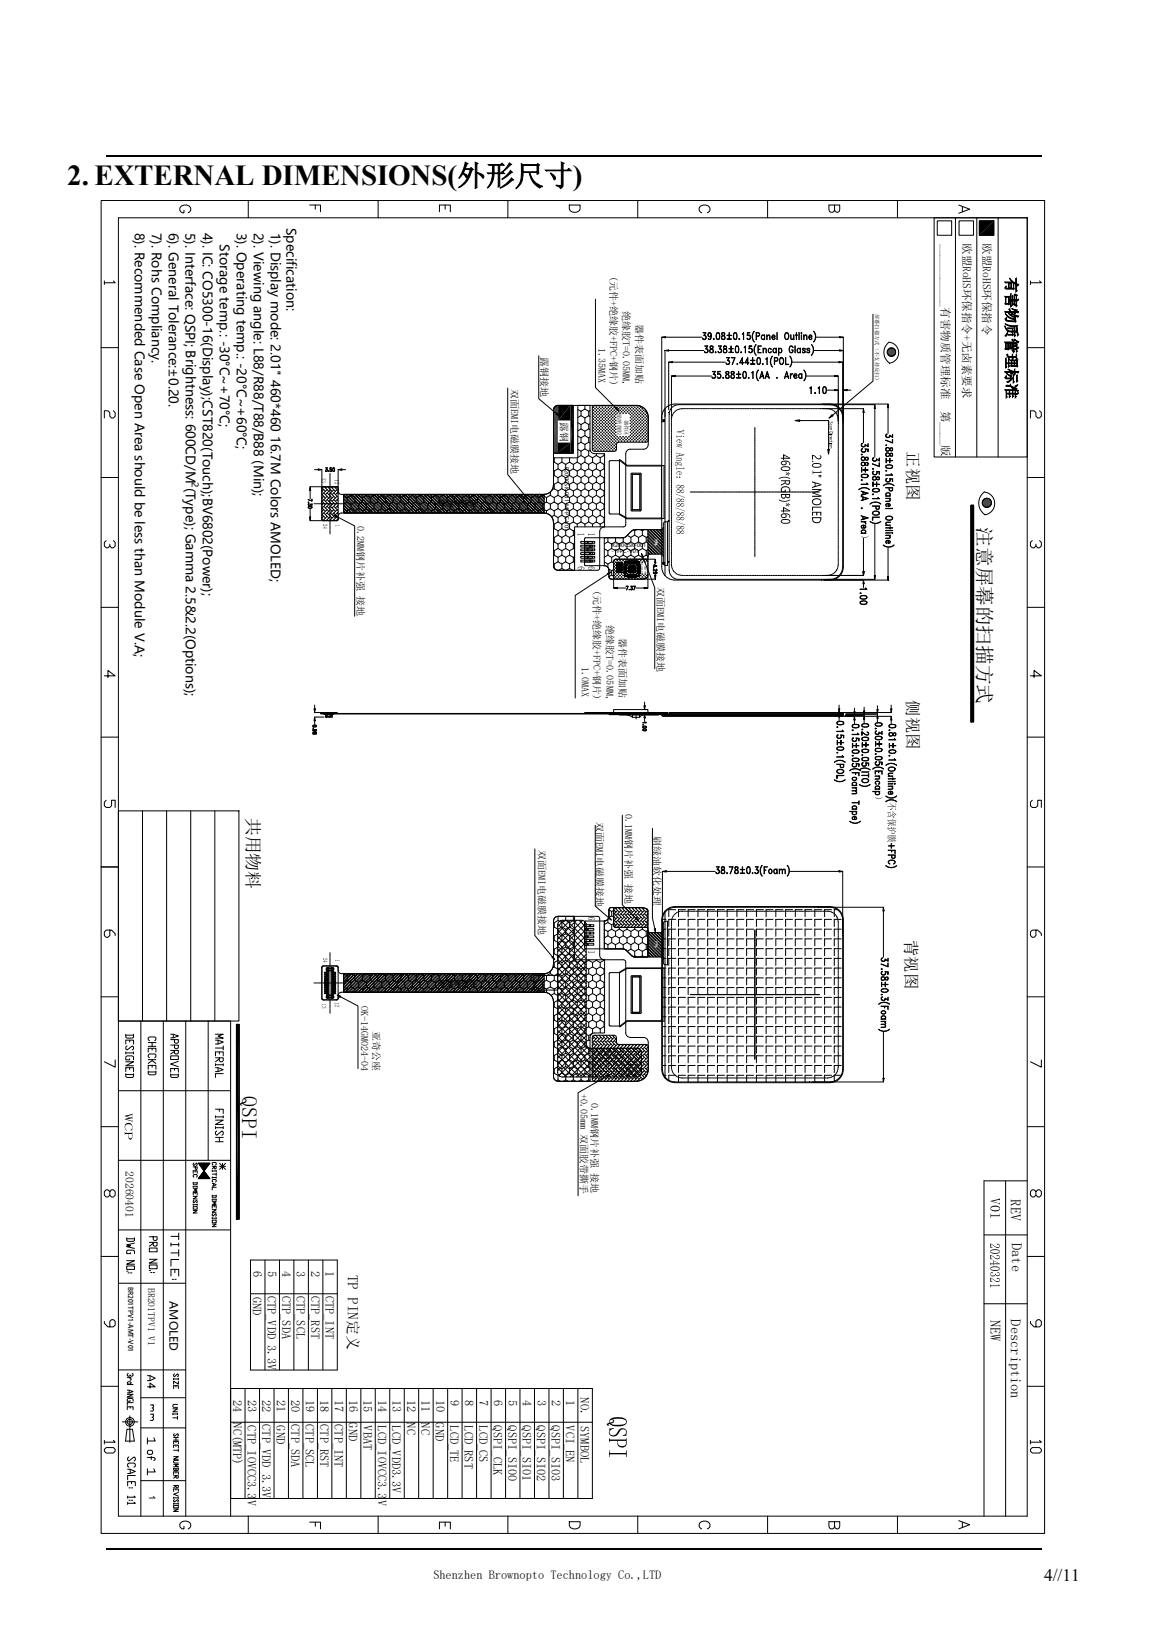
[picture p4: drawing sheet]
<svg xmlns="http://www.w3.org/2000/svg" width="210mm" height="297mm" viewBox="0 0 210 297" stroke-linecap="round" stroke-linejoin="round" font-family="sans-serif">
<defs><g id="words">
<text font-size="5.3" x="12.3" y="33.9">2. EXTERNAL DIMENSIONS(外形尺寸)</text>
<text font-size="3.9" x="44.2" y="200.4" transform="rotate(90 44.2 200.4)">QSPI</text>
<text font-size="3.6" x="178.7" y="96.4" transform="rotate(90 178.7 96.4)">注意屏幕的扫描方式</text>
<text font-size="3.3" x="45.1" y="149.5" transform="rotate(90 45.1 149.5)">共用物料</text>
<text font-size="3.2" x="190.8" y="288.9">4//11</text>
<g font-size="3">
<text x="165.8" y="82.5" transform="rotate(90 165.8 82.5)">正视图</text>
<text x="165.8" y="128" transform="rotate(90 165.8 128)">侧视图</text>
<text x="165.5" y="171.8" transform="rotate(90 165.5 171.8)">背视图</text>
</g>
<text font-size="2.8" x="183.9" y="50.7" transform="rotate(90 183.9 50.7)">有害物质管理标准</text>
<text font-size="2.7" x="63.6" y="233" transform="rotate(90 63.6 233)">TP PIN定义</text>
<g font-size="2.6">
<text x="184.7" y="219.2" transform="rotate(90 184.7 219.2)">REV</text>
<text x="184.9" y="227.2" transform="rotate(90 184.9 227.2)">Date</text>
<text x="181" y="241.2" transform="rotate(90 181 241.2)">NEW</text>
<text x="184.7" y="241.2" transform="rotate(90 184.7 241.2)">Description</text>
</g>
<text font-size="2.5" x="148.5" y="85.7" transform="rotate(90 148.5 85.7)">1</text>
<g font-size="2.4">
<text x="52.4" y="41.6" transform="rotate(90 52.4 41.6)">Specification:</text>
<text x="24.6" y="42.5" transform="rotate(90 24.6 42.5)">8). Recommended Case Open Area should be less than Module V.A;</text>
<text x="27.7" y="42.5" transform="rotate(90 27.7 42.5)">7). Rohs Compliancy.</text>
<text x="30.9" y="42.5" transform="rotate(90 30.9 42.5)">6). General Tolerance:±0.20.</text>
<text x="33.9" y="42.5" transform="rotate(90 33.9 42.5)">5). Interface: QSPI; Brightness: 600CD/M (Type); Gamma 2.5&amp;2.2(Options);</text>
<text x="37.1" y="42.5" transform="rotate(90 37.1 42.5)">4). IC: CO5300-16(Display);CST820(Touch);BV6802(Power);</text>
<text x="40.2" y="44.6" transform="rotate(90 40.2 44.6)">Storage temp.: -30°C~+70°C;</text>
<text x="43.3" y="42.5" transform="rotate(90 43.3 42.5)">3). Operating temp.: -20°C~+60°C;</text>
<text x="46.4" y="42.5" transform="rotate(90 46.4 42.5)">2). Viewing angle: L88/R88/T88/B88 (Min);</text>
<text x="49.5" y="42.5" transform="rotate(90 49.5 42.5)">1). Display mode: 2.01&quot; 460*460 16.7M Colors AMOLED;</text>
</g>
<g font-size="2.3">
<text x="46.3" y="232.4" transform="rotate(90 46.3 232.4)">6</text>
<text x="48.9" y="232.4" transform="rotate(90 48.9 232.4)">5</text>
<text x="51.6" y="232.4" transform="rotate(90 51.6 232.4)">4</text>
<text x="54.2" y="232.4" transform="rotate(90 54.2 232.4)">3</text>
<text x="56.9" y="232.4" transform="rotate(90 56.9 232.4)">2</text>
<text x="59.5" y="232.4" transform="rotate(90 59.5 232.4)">1</text>
<text x="46.2" y="237.1" transform="rotate(90 46.2 237.1)">GND</text>
<text x="48.9" y="236.8" transform="rotate(90 48.9 236.8)">CTP_VDD 3.3V</text>
<text x="51.6" y="236.8" transform="rotate(90 51.6 236.8)">CTP_SDA</text>
<text x="54.2" y="236.8" transform="rotate(90 54.2 236.8)">CTP_SCL</text>
<text x="56.9" y="236.8" transform="rotate(90 56.9 236.8)">CTP_RST</text>
<text x="59.5" y="236.8" transform="rotate(90 59.5 236.8)">CTP_INT</text>
<text x="42.6" y="255.8" transform="rotate(90 42.6 255.8)">24</text>
<text x="45.3" y="255.8" transform="rotate(90 45.3 255.8)">23</text>
<text x="47.9" y="255.8" transform="rotate(90 47.9 255.8)">22</text>
<text x="50.6" y="255.8" transform="rotate(90 50.6 255.8)">21</text>
<text x="53.2" y="255.8" transform="rotate(90 53.2 255.8)">20</text>
<text x="55.9" y="255.8" transform="rotate(90 55.9 255.8)">19</text>
<text x="58.5" y="255.8" transform="rotate(90 58.5 255.8)">18</text>
<text x="61.2" y="255.8" transform="rotate(90 61.2 255.8)">17</text>
<text x="63.8" y="255.8" transform="rotate(90 63.8 255.8)">16</text>
<text x="66.5" y="255.8" transform="rotate(90 66.5 255.8)">15</text>
<text x="69.1" y="255.8" transform="rotate(90 69.1 255.8)">14</text>
<text x="71.7" y="255.8" transform="rotate(90 71.7 255.8)">13</text>
<text x="74.4" y="255.8" transform="rotate(90 74.4 255.8)">12</text>
<text x="77" y="255.8" transform="rotate(90 77 255.8)">11</text>
<text x="79.7" y="255.8" transform="rotate(90 79.7 255.8)">10</text>
<text x="82.3" y="255.8" transform="rotate(90 82.3 255.8)">9</text>
<text x="85" y="255.8" transform="rotate(90 85 255.8)">8</text>
<text x="87.6" y="255.8" transform="rotate(90 87.6 255.8)">7</text>
<text x="90.3" y="255.8" transform="rotate(90 90.3 255.8)">6</text>
<text x="92.9" y="255.8" transform="rotate(90 92.9 255.8)">5</text>
<text x="95.6" y="255.8" transform="rotate(90 95.6 255.8)">4</text>
<text x="98.2" y="255.8" transform="rotate(90 98.2 255.8)">3</text>
<text x="100.9" y="255.8" transform="rotate(90 100.9 255.8)">2</text>
<text x="103.5" y="255.8" transform="rotate(90 103.5 255.8)">1</text>
<text x="106.1" y="255.4" transform="rotate(90 106.1 255.4)">NO.</text>
<text x="42.6" y="260" transform="rotate(90 42.6 260)">NC(MTP)</text>
<text x="45.2" y="260.6" transform="rotate(90 45.2 260.6)">CTP_IOVCC3.3V</text>
<text x="47.9" y="260.3" transform="rotate(90 47.9 260.3)">CTP_VDD 3.3V</text>
<text x="50.5" y="260.6" transform="rotate(90 50.5 260.6)">GND</text>
<text x="53.2" y="260.3" transform="rotate(90 53.2 260.3)">CTP_SDA</text>
<text x="55.9" y="260.3" transform="rotate(90 55.9 260.3)">CTP_SCL</text>
<text x="58.5" y="260.3" transform="rotate(90 58.5 260.3)">CTP_RST</text>
<text x="61.1" y="260.3" transform="rotate(90 61.1 260.3)">CTP_INT</text>
<text x="63.8" y="260" transform="rotate(90 63.8 260)">GND</text>
<text x="66.4" y="260.6" transform="rotate(90 66.4 260.6)">VBAT</text>
<text x="69" y="260.6" transform="rotate(90 69 260.6)">LCD_IOVCC3.3V</text>
<text x="71.7" y="260.6" transform="rotate(90 71.7 260.6)">LCD_VDD3.3V</text>
<text x="74.3" y="260" transform="rotate(90 74.3 260)">NC</text>
<text x="77" y="260" transform="rotate(90 77 260)">NC</text>
<text x="79.6" y="260" transform="rotate(90 79.6 260)">GND</text>
<text x="82.3" y="260.6" transform="rotate(90 82.3 260.6)">LCD_TE</text>
<text x="84.9" y="260.6" transform="rotate(90 84.9 260.6)">LCD_RST</text>
<text x="87.6" y="260.6" transform="rotate(90 87.6 260.6)">LCD_CS</text>
<text x="90.2" y="260.6" transform="rotate(90 90.2 260.6)">QSPI_CLK</text>
<text x="92.9" y="260.6" transform="rotate(90 92.9 260.6)">QSPI_SI00</text>
<text x="95.5" y="260.6" transform="rotate(90 95.5 260.6)">QSPI_SI01</text>
<text x="98.1" y="260.6" transform="rotate(90 98.1 260.6)">QSPI_SI02</text>
<text x="100.8" y="260.6" transform="rotate(90 100.8 260.6)">QSPI_SI03</text>
<text x="103.4" y="260.6" transform="rotate(90 103.4 260.6)">VCI_EN</text>
<text x="106.1" y="260.7" transform="rotate(90 106.1 260.7)">SYMBOL</text>
<text x="79.2" y="288.7">Shenzhen Brownopto Technology Co.,LTD</text>
</g>
<g font-size="2.1">
<text x="172.1" y="44.6" transform="rotate(90 172.1 44.6)">___________有害物质管理标准</text>
<text x="176" y="44.4" transform="rotate(90 176 44.4)">欧盟RoHS环保指令+无卤素要求</text>
<text x="179.6" y="44.5" transform="rotate(90 179.6 44.5)">欧盟RoHS环保指令</text>
<text x="172.1" y="75" transform="rotate(90 172.1 75)">第____版</text>
<text x="22.9" y="214.1" transform="rotate(90 22.9 214.1)">20260401</text>
<text x="31" y="237.9" transform="rotate(90 31 237.9)">AMOLED</text>
</g>
<g font-size="1.8">
<text x="111.5" y="50.4" transform="rotate(90 111.5 50.4)">(元件+绝缘胶+FPC+钢片)</text>
<text x="113.8" y="56.9" transform="rotate(90 113.8 56.9)">绝缘胶T=0.05MM,</text>
<text x="116.2" y="59.2" transform="rotate(90 116.2 59.2)">器件表面加贴</text>
<text x="98.9" y="65.2" transform="rotate(90 98.9 65.2)">露铜接地</text>
<text x="109.4" y="63.7" transform="rotate(90 109.4 63.7)">1.35MAX</text>
<text x="93.4" y="71.1" transform="rotate(90 93.4 71.1)">双面EMI电磁膜接地</text>
<text x="102.4" y="77.1" transform="rotate(90 102.4 77.1)">露铜</text>
<text x="65.3" y="96.2" transform="rotate(90 65.3 96.2)">0.2MM钢片补强 接地</text>
<text x="108.5" y="107.8" transform="rotate(90 108.5 107.8)">(元件+绝缘胶+FPC+钢片)</text>
<text x="120.1" y="107.3" transform="rotate(90 120.1 107.3)">双面EMI电磁膜接地</text>
<text x="110.8" y="114.3" transform="rotate(90 110.8 114.3)">绝缘胶T=0.05MM,</text>
<text x="113.2" y="116.6" transform="rotate(90 113.2 116.6)">器件表面加贴</text>
<text x="106.4" y="122" transform="rotate(90 106.4 122)">1.0MAX</text>
<text x="114.3" y="148.7" transform="rotate(90 114.3 148.7)">0.1MM钢片补强 接地</text>
<text x="98.4" y="155.4" transform="rotate(90 98.4 155.4)">双面EMI电磁膜接地</text>
<text x="109" y="150.2" transform="rotate(90 109 150.2)">双面EMI电磁膜接地</text>
<text x="119.5" y="152.9" transform="rotate(90 119.5 152.9)">刷绿油软化处理</text>
<text x="66" y="183.9" transform="rotate(90 66 183.9)">OK-14GM024-04</text>
<text x="68.1" y="188.4" transform="rotate(90 68.1 188.4)">亚奇公座</text>
<text x="106.1" y="200" transform="rotate(90 106.1 200)">+0.05mm 双面胶带撕手</text>
<text x="108.1" y="201.6" transform="rotate(90 108.1 201.6)">0.1MM钢片补强 接地</text>
<text x="27.1" y="235.4" transform="rotate(90 27.1 235.4)">BR201TPV1 V1</text>
</g>
<g font-size="1.7">
<text x="35.1" y="88.2" transform="rotate(90 35.1 88.2)">2</text>
<text x="27.3" y="273.3" transform="rotate(90 27.3 273.3)">1</text>
</g>
<g font-size="1.5">
<text x="80" y="92.5">单层弯折区</text>
<text x="80" y="180.3">单层弯折区</text>
</g>
<text font-size="1.2" x="23.4" y="235.2" transform="rotate(90 23.4 235.2)">BR201TPV1-AMT-V01</text>
<g font-size="1">
<text x="160" y="57.3" transform="rotate(90 160 57.3)">屏幕扫描方式（不支持反扫)</text>
<text x="112.8" y="75.7" transform="rotate(90 112.8 75.7)">贴绝缘胶</text>
<text x="114.1" y="76.7" transform="rotate(90 114.1 76.7)">器件区</text>
<text x="103.2" y="85.3" transform="rotate(90 103.2 85.3)">R200CSK-001-MFPC-V01</text>
<text x="111.8" y="99.9">R200CSK-001</text>
<text x="111.8" y="101.2">-TFPC-V01</text>
</g>
<g font-size=".5">
<text x="117.2" y="102.9" transform="rotate(90 117.2 102.9)">贴绝缘胶</text>
<text x="117.8" y="103.4" transform="rotate(90 117.8 103.4)">器件区</text>
</g>
<g font-size=".3">
<text x="119.7" y="98.6" transform="rotate(90 119.7 98.6)">单层区</text>
<text x="119.7" y="172.1" transform="rotate(90 119.7 172.1)">单层区</text>
</g>
</g></defs>
<path d="M19.5 283.1h171" fill="none" stroke="#000" stroke-width=".21"/>
<path d="M19.5 28.4h171" fill="none" stroke="#000" stroke-width=".29"/>
<g fill="none" stroke="#000" stroke-width=".18">
<path d="M18.5 36.7h172.4v243.6h-172.4zM21.6 39.8h166.2v237.3h-166.2zM33.6 38.4v.5a.71 .71 0 0 1-.8-.7 .71 .71 0 0 1 .8-.7 .86 .86 0 0 1 1 .2 .86 .86 0 0 1 .2 .9l-.4 .3M45.4 36.7v3.1M56.6 37.5h2v1.2M57.6 37.5v.7M69.1 36.7v3.1M80.3 38.7v-1.2h2v1.2M81.4 37.5v.7M92.8 36.7v3.1M104.1 37.5h1.9v.6a1.05 1.05 0 0 1-1 .7 1.05 1.05 0 0 1-.9-.7zM116.6 36.7v3.1"/>
<path d="M128.2 38.9a.73 .73 0 0 1-.4-.8 .73 .73 0 0 1 .7-.6 .86 .86 0 0 1 1 .2 .86 .86 0 0 1 .2 .9l-.4 .3M140.3 36.7v3.1M152.5 37.5l.1 1.1a.47 .47 0 0 0 .8 0l.1-1.1h-2l.1 1.1a.52 .52 0 0 0 .6 .2 .52 .52 0 0 0 .3-.5M164 36.7v3.1M170.7 39.8h17.1v43.7h-17.1zM174.6 39.8v43.7M175.2 37.5l2 .7-2 .8M175.9 37.8v.9M178.5 39.8v43.7M182.4 39.8v43.7M19.1 51.4v.6M20.7 51.4l.3 .3h-1.9"/>
<path d="M108.8 54.7v16.1l3.7 3.8M159.6 57.4v12.3l-7.4 6.2M171.3 40.4h2.6v2.6h-2.6zM175.3 40.4h2.6v2.6h-2.6zM179 40.4h2.6v2.6h-2.6zM188.3 51.4v.6M190 51.4l.3 .3h-2M18.5 63.5h3.1M20.7 75.1l.3 .3v.7l-.3 .3h-.3l-.3-.3v-.7l-.4-.3h-.6v1.3M92.8 70.9v15.8l3.2 4M98.5 65v7.9l3.2 2.7M101.2 74.7v14"/>
<path d="M101.2 74.6v8.2M101.3 74.5l-.1 8.3M101.3 74.4v8.4M101.4 74.4l.5-.3h2.9v8.7h-3.6v-7.9zM101.4 74.3v8.5M101.5 74.3v8.5M101.5 74.2l.5-.1h2.8v8.7h-3.6v-7.8l.1-.5zM101.6 74.2v8.6M101.7 74.2v8.6M101.8 74.1v8.7M101.8 75.5l.4 .6-.6-.4zM101.9 74.1v8.7"/>
<path d="M102 74.1v2.8M102 74.1h14.3M105.6 79.7l.6 .3v.8M105.6 74.9l.6 .3M105.6 77.3l.6 .3M106.2 76l-.6 .3M106.2 78.4l-.6 .4M106.2 76l.7 .4 .7-.4 .2 .1M106.2 78.4l.7 .4 .7-.4 .2 .2M106.2 75.2v.8M106.2 77.6v.8M106.9 74.8l-.7 .4"/>
<path d="M106.9 77.2l-.7 .4M106.9 79.6l-.7 .4M106.9 74.8l.7 .4 .2-.1M106.9 77.2l.7 .4M106.9 79.6l.7 .4M106.9 74.1v.7M106.9 76.4v.8M106.9 78.8v.8M107.6 75.2v.8M107.8 77.5l-.2 .1v.8M107.8 79.9l-.2 .1M108.3 74.7h.1"/>
<path d="M108.3 75.3h.1M108.3 75.8h.1M108.3 76.3h.1M108.3 76.9h.1M108.3 77.4h.1M108.3 77.9h.1M108.3 78.5h.1M108.3 79h.1M108.3 79.6h.1M108.4 74.4h.1M108.4 75h.1M108.4 75.5h.1"/>
<path d="M108.4 76.1h.1M108.4 76.6h.1M108.4 77.1h.1M108.4 77.7h.1M108.4 78.2h.1M108.4 78.8h.1M108.4 79.3h.1M108.4 79.8h.1M108.5 74.4v.1M108.5 74.9v.2M108.5 75.5v.1M108.5 76v.1"/>
<path d="M108.5 76.5v.2M108.5 77.1v.1M108.5 77.6v.1M108.5 78.1v.2M108.5 78.7v.1M108.5 79.2v.2M108.5 79.8v.1M108.7 74.1l-.3 .1-.1 .3v7.6l.2 .4h3.8l.3-.2 .1-1.1 .2-.3 5.2-.1 .3-.1 .1-.3M108.7 74.7h.1M108.7 75.3h.1M108.7 75.8h.1M108.7 76.3h.1"/>
<path d="M108.7 76.9h.1M108.7 77.4h.1M108.7 77.9h.1M108.7 78.5h.1M108.7 79h.1M108.7 79.6h.1M108.7 74.2h.1M108.8 74.1v.1M108.8 74.6v.2M108.8 75.2v.1M108.8 75.7v.1M108.8 76.3v.1"/>
<path d="M108.8 76.8v.1M108.8 77.3v.2M108.8 77.9v.1M108.8 78.4v.2M108.8 79v.1M108.8 79.5v.1M109 74.4h.1M109 75h.1M109 75.5h.1M109 76.1h.1M109 76.6h.1M109 77.1h.1"/>
<path d="M109 77.7h.1M109 78.2h.1M109 78.8h.1M109 79.3h.1M109 79.8h.1M109 74.4v.1M109 74.9v.1M109 75.4v.2M109 76v.1M109 76.5v.2M109 77.1v.1M109 77.6v.1"/>
<path d="M109 78.1v.2M109 78.7v.1M109 79.2v.2M109 79.8v.1M109.2 74.7h.2M109.2 75.3h.2M109.2 75.8h.2M109.2 76.3h.2M109.2 76.9h.2M109.2 77.4h.2M109.2 77.9h.2M109.2 78.5h.2"/>
<path d="M109.2 79h.2M109.2 79.6h.2M109.2 74.2h.2M109.3 74.1v.1M109.3 74.6v.2M109.3 75.2v.1M109.3 75.7v.1M109.3 76.3v.1M109.3 76.8v.1M109.3 77.3v.2M109.3 77.9v.1M109.3 78.4v.2"/>
<path d="M109.3 79v.1M109.3 79.5v.1M109.5 74.4h.1M109.5 75h.1M109.5 75.5h.1M109.5 76.1h.1M109.5 76.6h.1M109.5 77.1h.1M109.5 77.7h.1M109.5 78.2h.1M109.5 78.8h.1M109.5 79.3h.1"/>
<path d="M109.5 79.8h.1M109.6 74.4v.1M109.6 74.9v.1M109.6 75.4v.2M109.6 76v.1M109.6 76.5v.2M109.6 77.1v.1M109.6 77.6v.1M109.6 78.1v.2M109.6 78.7v.1M109.6 79.2v.2M109.6 79.8v.1"/>
<path d="M109.8 74.7h.1M109.8 75.3h.1M109.8 75.8h.1M109.8 76.3h.1M109.8 76.9h.1M109.8 77.4h.1M109.8 77.9h.1M109.8 78.5h.1M109.8 79h.1M109.8 79.6h.1M109.8 74.2h.1M109.8 74.1v.1"/>
<path d="M109.8 74.6v.2M109.8 75.2v.1M109.8 75.7v.1M109.8 76.3v.1M109.8 76.8v.1M109.8 77.3v.2M109.8 77.9v.1M109.8 78.4v.2M109.8 79v.1M109.8 79.5v.1M110 74.4h.2M110 75h.2"/>
<path d="M110 75.5h.2M110 76.1h.2M110 76.6h.2M110 77.1h.2M110 77.7h.2M110 78.2h.2M110 78.8h.2M110 79.3h.2M110 79.8h.2M110.1 74.4v.1M110.1 74.9v.1M110.1 75.4v.2"/>
<path d="M110.1 76v.1M110.1 76.5v.2M110.1 77.1v.1M110.1 77.6v.1M110.1 78.1v.2M110.1 78.7v.1M110.1 79.2v.2M110.1 79.8v.1M110.3 74.7h.1M110.3 75.3h.1M110.3 75.8h.1M110.3 76.3h.1"/>
<path d="M110.3 76.9h.1M110.3 77.4h.1M110.3 77.9h.1M110.3 78.5h.1M110.3 79h.1M110.3 79.6h.1M110.3 74.2h.2M110.4 74.1v.1M110.4 74.6v.2M110.4 75.2v.1M110.4 75.7v.1M110.4 76.3v.1"/>
<path d="M110.4 76.8v.1M110.4 77.3v.2M110.4 77.9v.1M110.4 78.4v.2M110.4 79v.1M110.4 79.5v.1M110.6 74.4h.1M110.6 75h.1M110.6 75.5h.1M110.6 76.1h.1M110.6 76.6h.1M110.6 77.1h.1"/>
<path d="M110.6 77.7h.1M110.6 78.2h.1M110.6 78.8h.1M110.6 79.3h.1M110.6 79.8h.1M110.7 74.4v.1M110.7 74.9v.1M110.7 75.4v.2M110.7 76v.1M110.7 76.5v.2M110.7 77.1v.1M110.7 77.6v.1"/>
<path d="M110.7 78.1v.2M110.7 78.7v.1M110.7 79.2v.2M110.7 79.8v.1M110.8 74.7h.2M110.8 75.3h.2M110.8 75.8h.2M110.8 76.3h.2M110.8 76.9h.2M110.8 77.4h.2M110.8 77.9h.2M110.8 78.5h.2"/>
<path d="M110.8 79h.2M110.8 79.6h.2M110.9 74.2h.1M110.9 74.1v.1M110.9 74.6v.2M110.9 75.2v.1M110.9 75.7v.1M110.9 76.3v.1M110.9 76.8v.1M110.9 77.3v.2M110.9 77.9v.1M110.9 78.4v.2"/>
<path d="M110.9 79v.1M110.9 79.5v.1M111.1 74.4h.1M111.1 75h.1M111.1 75.5h.1M111.1 76.1h.1M111.1 76.6h.1M111.1 77.1h.1M111.1 77.7h.1M111.1 78.2h.1M111.1 78.8h.1M111.1 79.3h.1"/>
<path d="M111.1 79.8h.1M111.2 74.4v.1M111.2 74.9v.1M111.2 75.4v.2M111.2 76v.1M111.2 76.5v.2M111.2 77.1v.1M111.2 77.6v.1M111.2 78.1v.2M111.2 78.7v.1M111.2 79.2v.2M111.2 79.8v.1"/>
<path d="M111.4 74.7h.1M111.4 75.3h.1M111.4 75.8h.1M111.4 76.3h.1M111.4 76.9h.1M111.4 77.4h.1M111.4 77.9h.1M111.4 78.5h.1M111.4 79h.1M111.4 79.6h.1M111.4 74.2h.1M111.5 74.1v.1"/>
<path d="M111.5 74.6v.2M111.5 75.2v.1M111.5 75.7v.1M111.5 76.3v.1M111.5 76.8v.1M111.5 77.3v.2M111.5 77.9v.1M111.5 78.4v.2M111.5 79v.1M111.5 79.5v.1M111.7 74.4h.1M111.7 75h.1"/>
<path d="M111.7 75.5h.1M111.7 76.1h.1M111.7 76.6h.1M111.7 77.1h.1M111.7 77.7h.1M111.7 78.2h.1M111.7 78.8h.1M111.7 79.3h.1M111.7 79.8h.1M111.7 74.4v.1M111.7 74.9v.1M111.7 75.4v.2"/>
<path d="M111.7 76v.1M111.7 76.5v.2M111.7 77.1v.1M111.7 77.6v.1M111.7 78.1v.2M111.7 78.7v.1M111.7 79.2v.2M111.7 79.8v.1M111.9 74.7h.2M111.9 74.2h.2M111.9 75.3h.2M111.9 75.8h.2"/>
<path d="M111.9 76.3h.2M111.9 76.9h.2M111.9 77.4h.2M111.9 77.9h.2M111.9 78.5h.2M111.9 79h.2M111.9 79.6h.2M112 74.1v.1M112 74.6v.2M112 75.2v.1M112 75.7v.1M112 76.3v.1"/>
<path d="M112 76.8v.1M112 77.3v.2M112 77.9v.1M112 78.4v.2M112 79v.1M112 79.5v.1M112.2 74.4h.1M112.2 75h.1M112.2 75.5h.1M112.2 76.1h.1M112.2 76.6h.1M112.2 77.1h.1"/>
<path d="M112.2 77.7h.1M112.2 78.2h.1M112.2 78.8h.1M112.2 79.3h.1M112.2 79.8h.1M112.3 74.4v.1M112.3 74.9v.1M112.3 75.4v.2M112.3 76v.1M112.3 76.5v.2M112.3 77.1v.1M112.3 77.6v.1"/>
<path d="M112.3 78.1v.2M112.3 78.7v.1M112.3 79.2v.2M112.3 79.8v.1M112.5 74.7h.1M112.5 74.2h.1M112.5 75.3h.1M112.5 75.8h.1M112.5 76.3h.1M112.5 76.9h.1M112.5 77.4h.1M112.5 77.9h.1"/>
<path d="M112.5 78.5h.1M112.5 79h.1M112.5 79.6h.1M112.5 74.1v.1M112.5 74.6v.2M112.5 75.2v.1M112.5 75.7v.1M112.5 76.3v.1M112.5 76.8v.1M112.5 77.3v.2M112.5 77.9v.1M112.5 78.4v.2"/>
<path d="M112.5 79v.1M112.5 79.5v.1M112.6 74.5l.4 .5-.5-.4zM112.7 74.4h.1M112.7 75h.2M112.7 75.5h.2M112.7 79.8h.2M112.8 74.4v.1M112.8 74.9v.1M112.8 75.4v.2M112.8 79.8v.1M113 74.7h.1"/>
<path d="M113 74.2h.1M113 75.3h.1M113.1 74.1v.1M113.1 74.6v.2M113.1 75.2v.1M113.3 74.4h.1M113.3 75h.1M113.3 75.5h.1M113.3 79.8h.1M113.3 74.4v.1M113.3 74.9v.1M113.3 75.4v.2"/>
<path d="M113.3 79.8v.1M113.5 74.7h.2M113.5 74.2h.2M113.5 75.3h.2M113.6 74.1v.1M113.6 74.6v.2M113.6 75.2v.1M113.8 74.4h.1M113.8 75h.1M113.8 75.5h.1M113.8 79.8h.1M113.9 74.4v.1"/>
<path d="M113.9 74.9v.1M113.9 75.4v.2M113.9 79.8v.1M114.1 74.7h.1M114.1 74.2h.1M114.1 75.3h.1M114.1 74.1v.1M114.1 74.6v.2M114.1 75.2v.1M114.3 74.4h.2M114.4 75h.1M114.4 75.5h.1"/>
<path d="M114.4 79.8h.1M114.4 74.4v.1M114.4 74.9v.1M114.4 75.4v.2M114.4 79.8v.1M114.6 74.7h.2M114.6 74.2h.2M114.6 75.3h.2M114.7 74.1v.1M114.7 74.6v.2M114.7 75.2v.1M114.9 74.4h.1"/>
<path d="M114.9 75h.1M114.9 75.5h.1M114.9 79.8h.1M115 74.4v.1M115 74.9v.1M115 75.4v.2M115 79.8v.1M115.1 75.8h.2M115.1 76.3h.2M115.1 76.9h.2M115.1 77.4h.2M115.1 77.9h.2"/>
<path d="M115.1 78.5h.2M115.1 79h.2M115.1 79.6h.2M115.2 74.7h.1M115.2 74.2h.1M115.2 75.3h.1M115.2 74.1v.1M115.2 74.6v.2M115.2 75.2v.1M115.2 75.7v.1M115.2 76.3v.1M115.2 76.8v.1"/>
<path d="M115.2 77.3v.2M115.2 77.9v.1M115.2 78.4v.2M115.2 79v.1M115.2 79.5v.1M115.4 74.4h.2M115.4 76.1h.2M115.4 76.6h.2M115.4 77.1h.2M115.4 77.7h.2M115.4 78.2h.2M115.4 78.8h.2"/>
<path d="M115.4 79.3h.2M115.4 75h.2M115.4 75.5h.2M115.4 79.8h.2M115.5 74.4v.1M115.5 74.9v.1M115.5 75.4v.2M115.5 76v.1M115.5 76.5v.2M115.5 77.1v.1M115.5 77.6v.1M115.5 78.1v.2"/>
<path d="M115.5 78.7v.1M115.5 79.2v.2M115.5 79.8v.1M115.7 75.8h.1M115.7 76.3h.1M115.7 76.9h.1M115.7 77.4h.1M115.7 77.9h.1M115.7 78.5h.1M115.7 79h.1M115.7 79.6h.1M115.7 74.7h.1"/>
<path d="M115.7 74.2h.1M115.7 75.3h.1M115.8 74.1v.1M115.8 74.6v.2M115.8 75.2v.1M115.8 75.7v.1M115.8 76.3v.1M115.8 76.8v.1M115.8 77.3v.2M115.8 77.9v.1M115.8 78.4v.2M115.8 79v.1"/>
<path d="M115.8 79.5v.1M116 74.4h.1M116 76.1h.1M116 76.6h.1M116 77.1h.1M116 77.7h.1M116 78.2h.1M116 78.8h.1M116 79.3h.1M116 75h.1M116 75.5h.1M116 79.8h.1"/>
<path d="M116 74.4v.1M116 74.9v.1M116 75.4v.2M116 76v.1M116 76.5v.2M116 77.1v.1M116 77.6v.1M116 78.1v.2M116 78.7v.1M116 79.2v.2M116 79.8v.1M116.2 75.8h.2"/>
<path d="M116.2 76.3h.2M116.2 76.9h.2M116.2 77.4h.2M116.2 77.9h.2M116.2 78.5h.2M116.2 79h.2M116.2 79.6h.2M116.2 74.7h.2M116.2 74.2h.2M116.2 75.3h.2M116.3 74.1a2.13 2.13 0 0 1 2.2 2.2v5a.9 .9 0 0 1-.9 .8h-2.4a.87 .87 0 0 0-.8 .9l-.1 13.1-.4 .2h-3.4a.9 .9 0 0 0-.9 .9v6.6l-.1 .3-.3 .1h-7.2M116.3 74.1v.1"/>
<path d="M116.3 74.6v.2M116.3 75.2v.1M116.3 75.7v.1M116.3 76.3v.1M116.3 76.8v.1M116.3 77.3v.2M116.3 77.9v.1M116.3 78.4v.2M116.3 79v.1M116.3 79.5v.1M116.5 74.4h.1M116.5 76.1h.1"/>
<path d="M116.5 76.6h.1M116.5 77.1h.1M116.5 77.7h.1M116.5 78.2h.1M116.5 78.8h.1M116.5 79.3h.1M116.5 75h.1M116.5 75.5h.1M116.5 79.8h.1M116.6 74.4v.1M116.6 74.9v.1M116.6 75.4v.2"/>
<path d="M116.6 76v.1M116.6 76.5v.2M116.6 77.1v.1M116.6 77.6v.1M116.6 78.1v.2M116.6 78.7v.1M116.6 79.2v.2M116.6 79.8v.1M116.8 75.8h.1M116.8 76.3h.1M116.8 76.9h.1M116.8 77.4h.1"/>
<path d="M116.8 77.9h.1M116.8 78.5h.1M116.8 79h.1M116.8 79.6h.1M116.8 74.7h.1M116.8 74.2h.1M116.8 75.3h.1M116.9 74.6v.2M116.9 75.2v.1M116.9 75.7v.1M116.9 76.3v.1M116.9 76.8v.1"/>
<path d="M116.9 77.3v.2M116.9 77.9v.1M116.9 78.4v.2M116.9 79v.1M116.9 79.5v.1M117 74.4h.2M117 75h.2M117 75.5h.2M117 76.1h.2M117 76.6h.2M117 77.1h.2M117 77.7h.2"/>
<path d="M117 78.2h.2M117 78.8h.2M117 79.3h.2M117 79.8h.2M117.1 74.4v.1M117.1 74.9v.1M117.1 75.4v.2M117.1 76v.1M117.1 76.5v.2M117.1 77.1v.1M117.1 77.6v.1M117.1 78.1v.2"/>
<path d="M117.1 78.7v.1M117.1 79.2v.2M117.1 79.8v.1M117.3 74.7h.1M117.3 75.3h.1M117.3 75.8h.1M117.3 76.3h.1M117.3 76.9h.1M117.3 77.4h.1M117.3 77.9h.1M117.3 78.5h.1M117.3 79h.1"/>
<path d="M117.3 79.6h.1M117.4 74.6v.2M117.4 75.2v.1M117.4 75.7v.1M117.4 76.3v.1M117.4 76.8v.1M117.4 77.3v.2M117.4 77.9v.1M117.4 78.4v.2M117.4 79v.1M117.4 79.5v.1M117.6 75h.1"/>
<path d="M117.6 75.5h.1M117.6 76.1h.1M117.6 76.6h.1M117.6 77.1h.1M117.6 77.7h.1M117.6 78.2h.1M117.6 78.8h.1M117.6 79.3h.1M117.6 79.8h.1M117.7 74.9v.2M117.7 75.5v.1M117.7 76v.1"/>
<path d="M117.7 76.5v.2M117.7 77.1v.1M117.7 77.6v.1M117.7 78.1v.2M117.7 78.7v.1M117.7 79.2v.2M117.7 79.8v.1M117.8 75.3h.2M117.8 75.8h.2M117.8 76.3h.2M117.8 76.9h.2M117.8 77.4h.2"/>
<path d="M117.8 77.9h.2M117.8 78.5h.2M117.8 79h.2M117.8 79.6h.2M117.9 75.2v.1M117.9 75.7v.2M117.9 76.3v.1M117.9 76.8v.1M117.9 77.3v.2M117.9 77.9v.1M117.9 78.4v.2M117.9 79v.1"/>
<path d="M117.9 79.5v.1M118.1 75.5h.2M118.1 76.1h.2M118.1 76.6h.2M118.1 77.1h.2M118.1 77.7h.2M118.1 78.2h.2M118.1 78.8h.2M118.1 79.3h.2M118.1 79.8h.2M118.2 75.4v.2M118.2 76v.1"/>
<path d="M118.2 76.5v.2M118.2 77.1v.1M118.2 77.6v.1M118.2 78.1v.2M118.2 78.7v.1M118.2 79.2v.2M118.2 79.8v.1M118.4 75.8h.1M118.4 76.3h.1M118.4 76.9h.1M118.4 77.4h.1M118.4 77.9h.1"/>
<path d="M118.4 78.5h.1M118.4 79h.1M118.4 79.6h.1M121 61.6v42a2.42 2.42 0 0 0 2.4 2.4h38.9M121 61.6l.6-.1v.3zM121.1 76.7h.4v.4h-.4zM121.3 76.8l.1 .1-.1 .1-.1-.1zM121.5 64.1l.7-.1v.2zM121.5 64.1v41.1M121.6 61.6h6.7M122.2 66.2v8.7M122.2 64.1h6.5"/>
<path d="M122.2 66.2l.7-.1v.2zM122.7 68.7v8.1M122.7 76.9v.2M122.7 77.2v.3M122.7 77.6v.2M122.7 77.9v.2M122.7 78.2v.2M122.7 78.5v.2M122.7 78.8v.2M122.7 79.2v.2M122.7 79.5v.2M122.7 79.8v.2"/>
<path d="M122.7 68.7l.7-.1v.3zM122.8 76.2v.2M122.9 66.2h9.7M122.9 75.8l-.1 .3M123.1 75.6l-.1 .2M123.3 75.3l-.2 .2M123.4 68.7h6.6M123.5 75.1l-.2 .2M123.8 74.9l-.2 .2M124.1 74.8l-.2 .1M124.4 74.7l-.2 .1M124.9 74.7h-.4"/>
<path d="M125 74.7h.2M125.3 74.7h.2M125.6 74.7h.2M125.9 74.7h.2M126.2 74.7h.2M126.5 74.7h.3M126.9 74.7h.2M127.2 74.7h.2M127.5 74.7h.2M127.8 74.7h.2M128.1 74.7h.2M128.4 61.9l.2 .1"/>
<path d="M128.4 74.7h.3M128.7 61.3a.37 .37 0 0 1 .4 .5 .37 .37 0 0 1-.7 0l.1 .1a.34 .34 0 0 0 .5-.1M128.8 74.7h.2M128.8 64.3l.1 .1M128.8 61.3l.2 .3-.2 .4M129 60.9l-.5-.1h.5l-.3 .5M129 60.8l-.3 .5 .2 .1 .1 .2M129 63.7a.37 .37 0 0 1 .4 .6 .37 .37 0 0 1-.6 0l.3 .1 .3-.2M129.1 74.7h.2M129.2 63.8l.2 .3-.2 .3M129.3 63.3l-.5-.1h.6l-.4 .6M129.3 63.2l-.3 .6h.3l.1 .2"/>
<path d="M129.4 74.7h.2M129.4 61.1l.3-.2 .3 .2M129.4 61.3l.3 .2 .3-.2M129.5 61.9h.4M129.6 60.9l-.2 .3 .2 .3M129.7 74.7h.2M129.8 60.9a.88 .88 0 0 1 0 1.1M129.8 64.3l.1 .1M129.8 63.3v.3l.5 .3v.2v.3h-.5a.53 .53 0 0 1 .5-.8v-.3zM129.8 63.3h.5M129.9 63.3v.3a.46 .46 0 0 1 .4 .4 .46 .46 0 0 1-.1 .5 .4 .4 0 0 1-.5-.4 .4 .4 0 0 1 .5-.4l.1-.2v-.2M130 61.4l-.1 .1a.34 .34 0 0 1-.5-.1 .34 .34 0 0 1 .1-.5 .34 .34 0 0 1 .5 .1v.2a.61 .61 0 0 1-.4 .9l-.2-.2 .1 .1"/>
<path d="M130 61.2l-.2 .3M130.1 74.7h.2M130.2 69l.1 .1M130.3 64.3l-.1 .1M130.4 74.7h.2M130.4 68.4a.38 .38 0 0 1 .4 .5 .38 .38 0 0 1-.7 0l.1 .1a.34 .34 0 0 0 .6-.1M130.4 61.9h.1M130.4 61.9l.1 .2zM130.6 68.4l.2 .3-.2 .4M130.7 74.7h.2M130.7 68l-.5-.1h.6l-.4 .5M130.7 67.9l-.3 .5 .3 .1 .1 .2"/>
<path d="M130.7 64.4h.2zM130.8 64.4h.1M131 74.7h.2M131 61.9h.4M131 60.9h.4M131 60.9l.3-.1a.85 .85 0 0 1 0 1.3l-.4-.3v-.5zM131.1 60.9l-.2 .4 .2 .7M131.1 69l.2 .1M131.3 64.3l.1 .1M131.3 74.7h.2M131.4 60.9l.1 .4-.1 .7M131.5 63.7a.38 .38 0 0 1 .4 .3 .38 .38 0 0 1-.2 .4 .38 .38 0 0 1-.5-.1l.4 .1 .3-.2"/>
<path d="M131.5 68.4l.2 .3-.2 .4M131.6 74.7h.3M131.7 63.8l.2 .3-.2 .3M131.7 68.6l-.2-.2h-.4l.1-.5h.5l-.5 .1v.4a.39 .39 0 0 1 .6 .4 .39 .39 0 0 1-.7 .2v-.1a.3 .3 0 0 0 .5 .1l.1-.1M131.8 63.3l-.5-.1h.6l-.4 .6M131.8 63.2l-.3 .6h.3l.1 .2M131.9 61.9l.1 .1M131.9 60.9v.3a.54 .54 0 0 1 .5 .7h-.5a.54 .54 0 0 1 .5-.7v-.3zM131.9 60.9h.5M132 74.7h.2M132 60.9v.3a.44 .44 0 0 1 .5 .4 .44 .44 0 0 1-.4 .5 .46 .46 0 0 1-.2-.6 .46 .46 0 0 1 .5-.3v-.3M132.2 69h.1"/>
<path d="M132.2 69v.2zM132.2 64.3l.2 .1M132.3 63.3v.3a.53 .53 0 0 1 .5 .8h-.5v-.4l.5-.5-.2-.3zM132.3 74.7h.2M132.3 63.3h.5M132.3 63.3v.3a.46 .46 0 0 1 .5 .4 .46 .46 0 0 1-.2 .5 .4 .4 0 0 1-.4-.4 .4 .4 0 0 1 .4-.4l.2-.2-.1-.2M132.5 61.9l-.2 .1M132.6 74.7h.2M132.7 69l.1 .1M132.7 68v.3a.54 .54 0 0 1 .5 .7 .32 .32 0 0 1-.4 .1 .32 .32 0 0 1-.1-.4l.4-.3 .1-.3a.34 .34 0 0 0-.5-.1zM132.7 68h.5M132.8 66.5l.1 .1"/>
<path d="M132.8 68v.3a.44 .44 0 0 1 .5 .4 .44 .44 0 0 1-.4 .5 .46 .46 0 0 1-.3-.6 .46 .46 0 0 1 .5-.3v-.3M132.8 64.3l-.1 .1M132.9 61.9l.8 .1zM132.9 61.3h.8zM132.9 74.7h.2M133 65.8a.37 .37 0 0 1 .4 .6 .37 .37 0 0 1-.7 0h.1a.3 .3 0 0 0 .4 .1l.1-.2M133.1 65.9l.2 .3-.2 .4M133.2 64.4h.8zM133.2 63.7l.8 .1zM133.2 74.7h.2M133.2 69l-.1 .1M133.3 60.8v1z"/>
<path d="M133.3 65.4l-.4 .5 .3 .1 .1 .2M133.3 65.4h-.5h.5l-.3 .5M133.5 74.7h.3M133.6 63.2v1.1zM133.6 69l.2 .1M133.7 68v.3a.54 .54 0 0 1 .5 .7h-.5a.54 .54 0 0 1 .5-.7v-.3zM133.7 68h.5M133.7 68v.3a.44 .44 0 0 1 .6 .4 .44 .44 0 0 1-.5 .5 .46 .46 0 0 1-.2-.6 .46 .46 0 0 1 .5-.3v-.3M133.9 74.7h.2M134.2 60.9l.2-.1a.85 .85 0 0 1 0 1.3l-.3-.3-.1-.5zM134.2 61.9h.4M134.2 74.7h.2"/>
<path d="M134.2 60.9h.4M134.2 69l-.1 .1M134.2 60.9l-.1 .4 .1 .7M134.3 65.4l-.5 1.2 .6-1.2h-.7h.6M134.5 74.7h.2M134.5 63.3l.3-.1a.83 .83 0 0 1 0 1.3h-.1a.92 .92 0 0 1-.2-1.2zM134.5 60.9l.2 .4-.2 .7M134.5 64.4h.4M134.5 63.3h.4M134.6 63.3l-.2 .5 .2 .6M134.6 69l.8 .1zM134.6 68.4h.8z"/>
<path d="M134.7 66.5h.1v.1zM134.7 66.5h.1M134.8 74.7h.2M134.9 63.3l.1 .5-.1 .6M135 67.9v1zM135 61.9h.2l-.1 .2zM135.1 61.9h.1M135.1 74.7h.3M135.2 66.3h.7h-.7l.5-.9v1.2v-1.1l-.5 .8M135.4 64.4h.1M135.4 64.3l.1 .2zM135.5 74.7h.2"/>
<path d="M135.8 74.7h.2M135.9 68l.2-.1a.85 .85 0 0 1 0 1.3l-.3-.3v-.5zM135.9 69h.4M135.9 68h.4M135.9 60.8v1.3v-1.2l-.2 .1zM136 68l-.2 .4 .2 .7M136.1 74.7h.2M136.2 66.3h.7h-.8l.6-.9v1.2l-.1-1.1-.4 .8M136.2 68l.2 .4-.2 .7M136.3 63.2l-.1 1.3v-1.2l-.2 .2zM136.4 74.7h.2M136.6 61.9l.1 .1"/>
<path d="M136.7 74.7h.2M136.8 69h.1M136.8 69l.1 .2zM136.9 64.3l.1 .1M137 61.3l.1 .3-.1 .4M137.1 74.7h.2M137.1 61.5l-.2-.2h-.3v-.5h.5l-.4 .1-.1 .4a.39 .39 0 0 1 .6 .4 .39 .39 0 0 1-.6 .2l-.1-.1 .4 .2 .2-.2M137.2 66.5l.8 .1zM137.2 65.8l.8 .1zM137.3 63.7l.2 .3-.2 .4M137.4 74.7h.2M137.4 68.1l.2-.2v1.3v-1.2z"/>
<path d="M137.5 64a.37 .37 0 0 0-.6-.2v-.6h.5l-.4 .1-.1 .4a.38 .38 0 0 1 .6 .1 .38 .38 0 0 1-.1 .5 .38 .38 0 0 1-.5 0l.3 .1 .3-.2M137.5 65.4l.1 1zM137.7 74.7h.2M137.8 60.6h.1a1.55 1.55 0 0 0 0 1.9 1.46 1.46 0 0 1-.1-1.9zM138 78.1v.3M138 78.4v.1M138 78.6v.3M138 78.9v.1M138 79.1v.3M138 79.5h.1M138 79.6v.3M138 80h.1"/>
<path d="M138 74.7h.2M138.2 63a1.55 1.55 0 0 0 0 1.9 1.46 1.46 0 0 1 0-1.9zM138.3 61.4l.4-.1v-.4h-.4l-.1 1.2v-1.3l.5 .1 .1 .1-.1 .4-.4 .1M138.3 74.7h.2M138.5 65.5h.4M138.5 65.4h.1a.72 .72 0 0 1 0 1.2 .92 .92 0 0 1-.1-1.2zM138.5 66.5h.4M138.5 65.4l-.1 .5 .1 .7M138.5 63.2h.6l-.5 .1v1.1l.5 .1h-.6zM138.6 67.7a1.55 1.55 0 0 0 0 1.9 1.46 1.46 0 0 1 0-1.9zM138.6 63.8h.3l-.3 .1M138.6 74.7h.3"/>
<path d="M138.8 65.4l.2 .5-.2 .7M139 74.7h.2M139 68.9h.5M139 68.8h.5M139.3 67.9l.3 1.3-.3-1.1-.4 1.1zM139.3 61.3l.2-.1 .2 .2-.2-.1a.36 .36 0 0 0-.3 .3 .36 .36 0 0 0 .3 .4l.2-.1-.1 .1a.4 .4 0 0 1-.5-.2 .4 .4 0 0 1 .2-.5zM139.3 74.7h.2M139.4 66.5h.1v.1zM139.4 66.5h.1M139.5 63.6v.9zM139.6 74.7h.2M139.7 63.7h.3l.1 .8-.1-.7-.2-.1-.3 .2z"/>
<path d="M139.7 61.2l.1 .9zM139.9 74.7h.2M139.9 68.9h.6M140 68.8h.5M140.1 61.2l.1 .9zM140.2 65.4v1.2v-1.1l-.2 .1zM140.2 67.9l.4 1.3-.4-1.1-.4 1.1zM140.2 74.7h.3M140.3 61.3h.4v.8l-.1-.8h-.1l-.3 .2zM140.5 63.7l.3-.1 .1 .3v-.1a.32 .32 0 0 0-.5 .3 .32 .32 0 0 0 .5 .3v-.1v.1a.4 .4 0 0 1-.5-.2 .4 .4 0 0 1 .1-.5zM140.6 74.7h.2M140.9 74.7h.2"/>
<path d="M141.1 61.6h.5v-.3a.33 .33 0 0 0-.5 .3 .33 .33 0 0 0 .5 .3v-.1v.2a.38 .38 0 0 1-.5-.4 .38 .38 0 0 1 .5-.3l.1 .3h-.6M141.1 65.1h.1a1.55 1.55 0 0 0 0 2 1.46 1.46 0 0 1-.1-2zM141.2 74.7h.2M141.4 63.7l.2-.1 .3 .2-.3-.1a.36 .36 0 0 0-.3 .4 .36 .36 0 0 0 .3 .3l.3-.1-.2 .1a.4 .4 0 0 1-.4-.2 .4 .4 0 0 1 .1-.5zM141.5 74.7h.2M141.6 66l.5-.1v-.4l-.5-.1-.1 1.2v-1.2h.6v.5l-.5 .1M141.8 74.7h.2M141.9 63.6v.9zM141.9 69h.2l-.1 .2zM142 69h.1M142 60.8l.1 1.3zM142.1 74.7h.3"/>
<path d="M142.3 63.6v1.3zM142.4 63.7a.38 .38 0 0 1 .5 .4 .38 .38 0 0 1-.5 .3l-.1-.1 .2 .1a.34 .34 0 0 0 .4-.4 .34 .34 0 0 0-.6-.2zM142.5 74.7h.2M142.6 65.4h.1a.66 .66 0 0 1 .6 .6 .66 .66 0 0 1-.6 .6 .87 .87 0 0 1-.1-1.2zM142.6 65.5l.2-.1a.61 .61 0 0 1 .4 .6 .61 .61 0 0 1-.4 .6 .78 .78 0 0 1-.2-1.1zM142.8 74.7h.2M143.1 74.7h.2M143.4 74.7h.2M143.5 68.9h.6M143.5 68.8h.5M143.6 65.4v1.2h.6h-.6zM143.6 60.9l.1-.1a.66 .66 0 0 1 .5 .6 .66 .66 0 0 1-.5 .7 .85 .85 0 0 1-.1-1.2z"/>
<path d="M143.6 60.9h.1a.61 .61 0 0 1 .4 .5 .61 .61 0 0 1-.4 .6 .76 .76 0 0 1-.1-1.1zM143.7 74.7h.2M143.8 67.9l.4 1.3-.4-1.1-.4 1.1zM144.1 74.7h.2M144.3 65.1a1.39 1.39 0 0 1 0 2 1.55 1.55 0 0 0 0-2zM144.4 74.7h.2M144.4 63.3l.3-.1 .3 .3-.3-.2a.62 .62 0 0 0-.5 .4 .62 .62 0 0 0 .2 .7h.3l.2-.1v-.3h-.2h.3v.2a.37 .37 0 0 1-.5 .3 .37 .37 0 0 1-.3-.5zM144.5 68.3v.9zM144.5 61.2l.1 .7 .2 .1 .3-.2-.3 .3-.2-.1zM144.6 68.4l.3-.1-.4 .4zM144.7 74.7h.2M144.8 66.2h8.5"/>
<path d="M145 74.7h.2M145.1 61.2v.9zM145.1 68.7h.5v-.3a.33 .33 0 0 0-.5 .3 .33 .33 0 0 0 .5 .3v-.1v.2a.37 .37 0 0 1-.5-.4 .37 .37 0 0 1 .5-.3l.1 .3h-.6M145.3 63.2v1.3zM145.3 76.9l.9-.2v.3zM145.3 74.7h.2M145.4 61.2l.3 .1zM145.5 60.8l.1 1.3zM145.6 74.7h.3M145.8 63.7l.3-.1 .2 .2-.2-.1a.36 .36 0 0 0-.4 .4 .36 .36 0 0 0 .4 .3l.2-.1-.1 .1a.4 .4 0 0 1-.5-.2 .4 .4 0 0 1 .1-.5zM146 74.7h.2M146 60.8l.1 1.3z"/>
<path d="M146.1 68.4l.2-.1 .2 .2-.2-.1a.34 .34 0 0 0-.3 .4 .34 .34 0 0 0 .5 .2l-.1 .1a.4 .4 0 0 1-.5-.2 .4 .4 0 0 1 .2-.5zM146.2 76.9h5.2v5.2M146.3 63.6v.9zM146.3 74.7h.2M146.5 60.9h.1M146.5 60.8v.2zM146.5 61.2v.9zM146.5 68.3l.1 .9zM146.6 74.7h.2M146.7 64.4h.4M146.7 63.8h.4M146.7 63.9l.5 .4-.1 .1-.3 .1-.1-.2v.1"/>
<path d="M146.7 63.7v.3M146.9 61.2v.9zM146.9 67.7a1.39 1.39 0 0 1 0 1.9 1.49 1.49 0 0 0 0-1.9zM146.9 74.7h.2M147.1 63.7l.1 .1a.27 .27 0 0 0-.3-.2 .27 .27 0 0 0-.2 .2l.4 .4M147.1 64.1v.3M147.1 61.3h.3l.1 .8-.1-.8h-.2l-.3 .2zM147.2 74.7h.3M147.4 68.7h5.1M147.5 64.4h.5M147.5 63.8h.5M147.5 63.9l.5 .4-.2 .2-.3-.2 .1 .1"/>
<path d="M147.6 74.7h.2M147.6 63.7v.3M147.9 61.6h.5l-.2-.3a.34 .34 0 0 0-.3 .4 .34 .34 0 0 0 .4 .2l.1-.1-.1 .2a.38 .38 0 0 1-.5-.4 .38 .38 0 0 1 .5-.3l.1 .3h-.5M147.9 74.7h.2M147.9 63.7l.1 .1a.28 .28 0 0 0-.3-.2 .28 .28 0 0 0-.2 .2l.5 .4M147.9 64.1v.3M148 70.9l.3-.2v1.2l-.1-1.1zM148.2 74.7h.2M148.3 63a1.39 1.39 0 0 1 0 1.9 1.49 1.49 0 0 0 0-1.9zM148.5 74.7h.2M148.7 60.6a1.39 1.39 0 0 1 0 1.9 1.55 1.55 0 0 0 0-1.9zM148.8 64.1h4.7"/>
<path d="M148.8 74.7h.2M149 71.8h.1M149 71.8v.1zM149.1 74.7h.3M149.2 61.6h4.3M149.5 74.7h.2M149.8 74.7h.2M149.8 70.7l-.1 1.2v-1.1l-.2 .1zM150.1 74.7h7.7M150.5 70.7h.2a.75 .75 0 0 1 0 1.2 .9 .9 0 0 1-.2-1.2zM150.5 71.8h.4M150.5 70.8h.4"/>
<path d="M150.6 70.7l-.2 .5 .2 .7M150.8 70.7l.2 .5-.2 .7M151.1 71.3h1.4M151.5 74.7l.2 .1M151.7 73.9a2.42 2.42 0 0 1 2.4 2.4M151.7 74a2.31 2.31 0 0 1 2.3 2.3M151.8 74.8l.2 .1M152.1 75.8l.2 .2-.8 .4zM152.1 74.9l.2 .1M152.4 75.1l.2 .1M152.5 71.2l.7 .1-.7 .1zM152.5 68.6l.7 .1-.7 .2z"/>
<path d="M152.6 75.3l.2 .2M152.8 75.6l.2 .1M153 75.8l.1 .2M153.1 76.1l.1 .2M153.2 76.4v.3M153.2 68.7v8.4M153.2 77.2v.3M153.2 77.6v.2M153.2 77.9v.2M153.2 78.2v.2M153.2 78.5v.2M153.2 78.8v.3"/>
<path d="M153.2 79.2v.2M153.2 79.5v.2M153.2 79.8v.2M153.3 66.1l.7 .1-.7 .1zM153.5 61.5l.6 .1-.6 .2zM153.5 64l.6 .1-.6 .1zM154 66.2v37.4M154.1 61.6v42a2.42 2.42 0 0 1-2.4 2.4M154.1 71.3l.7-.1v.2zM154.8 71.3h.7M157.8 74.7l.1 .7h-.2zM157.8 75.4v5.5"/>
<path d="M159.9 74h-35.9a1.67 1.67 0 0 0-1.7 1.7v28.5a1.7 1.7 0 0 0 1.7 1.7h35.9M159.9 74l.1 .7h-.2zM159.9 74.7v8.9M161.9 79.8l.3 .2 .4-.2M162.1 79.4l-.2 .1M162.3 73.9l.1 .6h-.2zM162.3 73.9h-38.9a2.42 2.42 0 0 0-2.4 2.4M162.3 74.5v4.7M162.6 66.4a2.33 2.33 0 0 1-.1-3.8 1.93 1.93 0 0 1 1.8 1.8 1.93 1.93 0 0 1-1.7 2M162.6 79.6l.6 .4v-.6l-.1 .5M162.7 79.6a.37 .37 0 0 1-.6 .4 .37 .37 0 0 1 0-.7v.1a.3 .3 0 0 0-.1 .5l.2 .1M163.2 79.9l-.6-.3-.1 .3-.1 .1"/>
<path d="M187.8 63.5h3.1M190 75.1l.3 .3v.7l-.3 .3h-.3l-.4-.3v-.7l-.3-.3h-.7v1.3M18.5 87.3h3.1M19.4 98.8l-.3 .3v.7l.3 .3h.3l.4-.3M20.7 98.8l.3 .3v.7l-.3 .3h-.3l-.3-.3v-.3M56.3 91.8h.1zM56.4 92.8h.6M56.4 92.6a.34 .34 0 0 1 .4-.1 .34 .34 0 0 1 .2 .3 .34 .34 0 0 1-.4 .2 .34 .34 0 0 1-.2-.4zM56.4 92.3l.1 .1 .2-.1M56.4 91.8h.1M56.4 92.7h.6M56.4 92.6v.2"/>
<path d="M56.4 92.1h.1M56.6 94.5h.2l-.1 .7zM56.7 89.6v1.5M56.7 93v1.5M56.7 89h2.3M56.7 89l.1 .6h-.2zM56.7 92.2l.3 .2v-.3v.3M56.7 92.2l.3 .2M56.7 92.2l-.1 .2M56.8 92.2a.2 .2 0 0 1-.3 .2 .2 .2 0 0 1 0-.4l-.1 .3 .1 .1M57 92.6v.2M57 91.6v-.4v.4l-.7-.3 .7 .3"/>
<path d="M57.4 92.1h.4M57.5 85.8h.7M57.9 92.1h.1M58.1 92.1h.6M58.2 85.7l.6 .1-.6 .2zM58.8 85.8v9.1l.1 .2 2.6 .1 .3-.2v-5.8l-.3-.2M58.8 92.1h.1M58.8 92.2l.1 .1M58.8 94.7h.1M58.8 93.4l.1 .1M58.8 91h.1M58.8 89.8h.1"/>
<path d="M58.8 91.6l.7 .6M58.8 90.4l.7 .6M58.8 94l.7 .7M58.8 92.8l.7 .7M58.8 89.2l.7 .6M59 92.1h.7M59.1 89l-.2 .2M59.2 91.3l.9 .9M59.2 90.1l.9 .9M59.2 94.4l-.4 .3M59.2 93.2l-.4 .3M59.2 91.9l-.4 .4"/>
<path d="M59.2 93.8l.9 .9M59.2 92.6l.9 .9M59.2 90.7l-.4 .4M59.2 89.5l-.4 .4M59.2 95l.2 .2M59.3 89l.8 .8M59.5 86.1l.1 .1M59.6 85.8a.2 .2 0 0 1 .2 .3 .2 .2 0 0 1-.3 0l.2 .1 .1-.2M59.7 85.8l.1 .2-.1 .2M59.7 89l-.2 .2M59.8 92.5l.9 1M59.8 91.3l.9 1"/>
<path d="M59.8 93.2l-.9 .9M59.8 91.9l-.9 1M59.8 92.1h.1M59.8 93.8l.9 .9M59.8 90.1l.9 .9M59.8 85.5l-.2 .3 .2 .1M59.8 94.4l-.8 .8h-2.3M59.8 90.7l-.9 .9M59.8 89.5l-.9 .9M59.8 85.5h-.3h.3l-.2 .3M59.8 95l.2 .2M59.9 89l.8 .8"/>
<path d="M60 92.1h.6M60 86.1h.1M60 86.1l.1 .1zM60.3 86.1l.1 .1M60.3 97v.6M60.3 86.5v.6M60.3 87.2v.1M60.3 87.4v.7M60.3 88.2v.1M60.3 88.4v.6M60.3 89.1v.1M60.3 89.3v.7"/>
<path d="M60.3 90.1v.1M60.3 90.3v.7M60.3 91.1v.1M60.3 91.3v.6M60.3 92v.1M60.3 92.2v.7M60.3 93v.1M60.3 93.2v.6M60.3 93.9v.1M60.3 94.1v.7M60.3 94.9v.1M60.3 95.1v.6"/>
<path d="M60.3 95.8v.1M60.3 96.1v.6M60.3 96.8v.1M60.3 89l-.2 .2M60.4 95l.2 .2M60.4 93.8l.9 .9M60.4 92.6l.9 .9M60.4 91.3l.9 1M60.4 90.1l.9 .9M60.4 94.4l-.8 .8M60.4 93.1l-.9 1M60.4 91.9l-.9 1"/>
<path d="M60.4 90.7l-.9 .9M60.4 89.5l-.9 .9M60.5 89l.8 .8M60.5 85.8l.1 .1-.1 .3M60.6 85.9l-.3-.1v-.3h.3h-.2l-.1 .3a.21 .21 0 0 1 .3 0 .21 .21 0 0 1 0 .3 .21 .21 0 0 1-.3 0l.2 .1 .1-.2M60.7 92.1h.1M60.9 85.6h.2M60.9 85.5a.3 .3 0 0 1 .3 .3 .3 .3 0 0 1-.3 .4zM60.9 86.1h.2M60.9 85.5v.7M60.9 89l-.2 .2M61 92.1h.6"/>
<path d="M61 94.4l-.8 .8M61 93.1l-.9 1M61 91.9l-.9 1M61 90.7l-.9 .9M61 89.5l-.9 .9M61 95l.2 .2M61 94.1l.6 .2-.1 .2zM61 93.8l.8 .8M61 92.6l.8 .7M61 91.3l.8 .8M61 90.1l.8 .8M61.1 85.5v.7"/>
<path d="M61.1 89l.7 .7M61.5 89h-2.4l-.3 .2M61.5 89l-.2 .2M61.6 94.4l3.2 1.7v16.5M61.6 94.4l-.8 .8M61.6 93.2l-.9 .9M61.6 91.9l-.9 .9M61.6 90.7l-.9 .9M61.6 89.5l-.9 .9M61.6 95l.1 .1M61.6 93.8l.2 .2M61.6 92.6l.2 .1"/>
<path d="M61.6 91.3l.2 .2M61.6 90.1l.2 .2M61.7 92.1h.1M61.8 85.8l.7-.1v.3zM61.8 85.8v3.3M61.8 94.8l-.4 .4M61.8 93.6l-.5 .5M61.8 92.4l-.5 .4M61.8 91.2l-.5 .4M61.8 89.9l-.5 .5M61.8 89.8a.58 .58 0 0 0 .6 .6h37.1M61.9 92.1h.6"/>
<path d="M62.5 85.8h.7M62.6 92.1h.2M62.8 90.4h36.7v3.4h-36.7zM62.8 91.3l2.5 2.5M62.8 90.7l3.1 3.1M62.8 90.6l.7 .4M62.8 93l.7 .4M62.8 90.5l3.3 3.3M62.8 91.1l2.7 2.7M62.8 91.6l2.1 2.2M62.8 92.2l1.6 1.6M62.8 92.8l1 1"/>
<path d="M62.8 93.3l.4 .5M62.8 91.8l2 2M62.8 92.4l1.4 1.4M62.8 93l.8 .8M62.8 93.6l.2 .2M62.9 92.1h.4M63.1 90.4l3.4 3.4M63.3 90.4l3.4 3.4M63.5 93.4v.4M63.5 91.8l.6 .4M63.6 90.4l3.4 3.4M63.8 90.4l3.4 3.4"/>
<path d="M64.1 90.5l-.6 .5v.8l-.7 .4M64.1 93l-.6 .4M64.1 90.5l.8 .5v.8l.6 .4M64.1 90.4v.2M64.1 92.2v.8M64.1 93l.8 .4M64.2 90.4l3.4 3.4M64.4 90.4l3.4 3.4M64.8 90.4l3.4 3.4M64.9 93.4v.4M64.9 91.8l-.8 .4M65 90.4l3.4 3.4"/>
<path d="M65.4 90.4l3.4 3.4M65.5 90.6l-.6 .4M65.5 93l-.6 .4M65.5 90.5l.8 .5v.8l.6 .4M65.5 90.6v-.2l3.4 3.4M65.5 92.2v.8M65.5 93l.8 .4M65.9 90.4l3.4 3.4M66.1 90.4l3.4 3.4M66.3 93.4v.4M66.3 91.8l-.8 .4M66.5 90.4l3.4 3.4"/>
<path d="M66.7 90.4l3.4 3.4M66.9 90.6l-.6 .4M66.9 93l-.6 .4M66.9 90.4v.2M66.9 92.2v.8M66.9 90.5l.7 .5M66.9 93l.8 .4M67.1 90.4l3.4 3.4v-.4M67.3 90.4l3.4 3.4M67.6 91.8l.8 .4M67.6 90.4l3.5 3.4M67.7 91v.8l-.8 .4"/>
<path d="M67.7 93.4v.4M67.8 90.4l3.4 3.4M68.2 90.4l3.4 3.4M68.4 90.5l.7 .5v.8M68.4 93l.6 .4M68.4 90.6l-.7 .4M68.4 93l-.7 .4M68.4 90.4v.2M68.4 92.2v.8M68.4 90.4l3.4 3.4M68.8 90.4l3.4 3.4M69 90.4l3.4 3.4"/>
<path d="M69 91.8l.8 .4M69.1 93.4v.4M69.1 91.8l-.7 .4M69.4 90.4l3.4 3.4M69.5 90.4l3.5 3.4M69.8 90.6l-.7 .4M69.8 93l-.7 .4M69.8 90.5l.7 .5v.8M69.8 93l.6 .4M69.8 90.4v.2M69.8 92.2v.8M69.9 90.4l3.4 3.4"/>
<path d="M70.1 90.4l3.4 3.4M70.5 93.4l.7-.4 .6 .4M70.5 91.8l-.7 .4M70.5 90.4l3.4 3.4M70.7 90.4l3.4 3.4M71.1 90.4l3.4 3.4M71.2 90.6l-.7 .4M71.2 90.4v.1l.7 .5v.8l-.7 .4-.8-.4M71.2 92.2v.8M71.3 90.4l3.4 3.4v-.4M71.7 90.4l3.4 3.4M71.8 91.8l.8 .4"/>
<path d="M71.8 90.4l3.4 3.4M72.2 90.4l3.4 3.4M72.4 90.4l3.4 3.4M72.6 93l-.7 .4v.4M72.6 90.6l-.7 .4M72.6 93l.6 .4M72.6 90.5l.7 .5v.8M72.6 90.4v.2M72.6 92.2v.8M72.8 90.4l3.4 3.4M73 90.4l3.4 3.4M73.3 91.8l-.7 .4"/>
<path d="M73.3 93.4v.4M73.3 93.4l.7-.4 .6 .4M73.4 90.4l3.4 3.4M73.6 90.4l3.4 3.4M73.9 90.4l3.4 3.4M74 90.6l-.7 .4M74 90.4v.1l.7 .5v.8M74 92.2v.8M74.1 90.4l3.4 3.4M74.5 90.4l3.4 3.4M74.7 91.8l-.7 .4-.7-.4M74.7 93.4l.7-.4 .7 .4"/>
<path d="M74.7 90.4l3.4 3.4M75.1 90.4l3.4 3.4M75.3 90.4l3.4 3.4M75.4 90.6l-.7 .4M75.4 90.4v.1l.7 .5v.8M75.4 92.2v.8M75.7 90.4l3.4 3.4M75.8 90.4l3.4 3.4M76.1 91.8l-.7 .4-.7-.4M76.1 93.4v.4M76.1 91.8l.7 .4M76.2 90.4l3.4 3.4"/>
<path d="M76.4 90.4l3.4 3.4M76.8 93l.7 .4M76.8 90.6l-.7 .4M76.8 93l-.7 .4M76.8 90.5l.7 .5v.8M76.8 90.4v.2M76.8 92.2v.8M76.8 90.4l3.4 3.4M77 90.4l3.4 3.4M77.4 90.4l3.4 3.4M77.5 91.8l-.7 .4M77.5 93.4v.4"/>
<path d="M77.5 93.4l.7-.4 .7 .4M77.6 90.4l3.4 3.4M77.9 90.4l3.4 3.4M78.1 90.4l3.4 3.4M78.2 90.6l-.7 .4M78.2 90.4v.1l.7 .5v.8M78.2 92.2v.8M78.5 90.4l3.4 3.4M78.7 90.4l3.4 3.4M78.9 91.8l-.7 .4-.7-.4M78.9 93.4v.4M78.9 93.4l.7-.4 .7 .4"/>
<path d="M79.1 90.4l3.4 3.4M79.3 90.4l3.4 3.4M79.6 90.6l-.7 .4M79.6 90.4v.1l.7 .5v.8M79.6 92.2v.8M79.7 90.4l3.4 3.4v-.4M79.8 90.4l3.5 3.4M80.2 90.4l3.4 3.4M80.3 93.4v.4M80.3 91.8l.7 .4M80.3 91.8l-.7 .4-.7-.4M80.4 90.4l3.4 3.4"/>
<path d="M80.8 90.4l3.4 3.4M81 90.6l-.7 .4M81 93l-.7 .4M81 93l.7 .4M81 90.5l.7 .5v.8M81 90.4v.2M81 92.2v.8M81 90.4l3.4 3.4M81.4 90.4l3.4 3.4M81.6 90.4l3.4 3.4M81.7 93.4v.4M81.7 93.4l.7-.4 .7 .4"/>
<path d="M81.7 91.8l-.7 .4M82 90.4l3.4 3.4M82.1 90.4l3.4 3.4M82.4 90.6l-.7 .4M82.4 90.4v.1l.7 .5v.8M82.4 92.2v.8M82.5 90.4l3.4 3.4M82.7 90.4l3.4 3.4M83.1 93.4l.7-.4 .7 .4M83.1 91.8l-.7 .4-.7-.4M83.1 90.4l3.4 3.4M83.3 90.4l3.4 3.4"/>
<path d="M83.7 90.4l3.4 3.4M83.8 90.6l-.7 .4M83.8 90.4v.1l.7 .5v.8M83.8 92.2v.8M83.9 90.4l3.4 3.4v-.4M84.2 90.4l3.4 3.4M84.4 90.4l3.4 3.4M84.5 91.8l-.7 .4-.7-.4M84.5 93.4v.4M84.5 91.8l.7 .4M84.8 90.4l3.4 3.4M85 90.4l3.4 3.4"/>
<path d="M85.2 93l.7 .4M85.2 90.6l-.7 .4M85.2 93l-.7 .4M85.2 90.5l.7 .5v.8M85.2 90.4v.2M85.2 92.2v.8M85.4 90.4l3.4 3.4M85.6 90.4l3.4 3.4M85.9 91.8l-.7 .4M85.9 93.4v.4M85.9 93.4l.7-.4 .7 .4M86 90.4l3.4 3.4"/>
<path d="M86.1 90.4l3.5 3.4M86.5 90.4l3.4 3.4M86.6 90.6l-.7 .4M86.6 90.4v.1l.7 .5v.8M86.6 92.2v.8M86.7 90.4l3.4 3.4M87.1 90.4l3.4 3.4M87.3 91.8l-.7 .4-.7-.4M87.3 93.4l.7-.4 .7 .4M87.3 90.4l3.4 3.4M87.7 90.4l3.4 3.4M87.9 90.4l3.4 3.4"/>
<path d="M88 90.6l-.7 .4M88 90.4v.1l.7 .5v.8M88 92.2v.8M88.3 90.4l3.3 3.4M88.4 90.4l3.4 3.4M88.7 91.8l-.7 .4-.7-.4M88.7 93.4v.4M88.7 91.8l.7 .4M88.8 90.4l3.4 3.4M89 90.4l3.4 3.4M89.4 90.6l-.7 .4M89.4 93l-.7 .4"/>
<path d="M89.4 93l.7 .4M89.4 90.5l.7 .5v.8M89.4 90.6v-.2l3.4 3.4M89.4 92.2v.8M89.6 90.4l3.4 3.4M90 90.4l3.4 3.4M90.1 93.4v.4M90.1 93.4l.7-.4 .7 .4M90.1 91.8l-.7 .4M90.2 90.4l3.4 3.4M90.5 90.4l3.4 3.4M90.7 90.4l3.4 3.4"/>
<path d="M90.8 90.6l-.7 .4M90.8 90.4v.1l.7 .5v.8M90.8 92.2v.8M91.1 90.4l3.4 3.4M91.3 90.4l3.4 3.4M91.5 91.8l-.7 .4-.7-.4M91.5 93.4v.4M91.5 91.8l.7 .4M91.7 90.4l3.4 3.4M91.9 90.4l3.4 3.4M92.2 93l.7 .4M92.2 90.6l-.7 .4"/>
<path d="M92.2 93l-.7 .4M92.2 90.5l.7 .5v.8M92.2 90.4v.2M92.2 92.2v.8M92.3 90.4l3.3 3.4M92.4 90.4l3.4 3.4M92.8 90.4l3.4 3.4M92.9 91.8l-.7 .4M92.9 93.4v.4M92.9 91.8l.7 .4M93 90.4l3.4 3.4M93.4 90.4l3.4 3.4"/>
<path d="M93.6 90.6l-.7 .4M93.6 93l-.7 .4M93.6 93l.7 .4M93.6 90.5l.7 .5v.8M93.6 90.6v-.2l3.4 3.4M93.6 92.2v.8M94 90.4l3.4 3.4M94.2 90.4l3.4 3.4M94.3 91.8l-.7 .4M94.3 93.4v.4M94.3 93.4l.7-.4 .7 .4M94.5 90.4l3.4 3.4"/>
<path d="M94.7 90.4l3.4 3.4M95 90.6l-.7 .4M95 90.4v.1l.7 .5v.8M95 92.2v.8M95.1 90.4l3.4 3.4M95.3 90.4l3.4 3.4M95.7 93.4v.4M95.7 91.8l.7 .4M95.7 90.4l3.4 3.4M95.7 91.8l-.7 .4-.7-.4M95.9 90.4l3.4 3.4M95.9 90.7l.2-.1 .3 .6z"/>
<path d="M96.3 90.4l3.2 3.2M96.4 90.6l-.7 .4M96.4 93l-.7 .4M96.4 93l.7 .4M96.4 90.5l.7 .5v.8M96.4 90.4v.2M96.4 92.2v.8M96.4 90.4l3.1 3M96.8 90.4l2.7 2.6M97 90.4l2.5 2.4M97.1 91.8l-.7 .4M97.1 93.4v.4"/>
<path d="M97.1 91.8l.7 .4M97.4 90.4l2.1 2M97.6 90.4l1.9 1.9M97.8 90.6l-.7 .4M97.8 93l-.7 .4M97.8 93l.7 .4M97.8 90.5l.7 .5v.8M97.8 90.4v.2M97.8 92.2v.8M98 90.4l1.5 1.5M98.2 90.4l1.3 1.3M98.5 91.8l.7 .4v.8"/>
<path d="M98.5 93.4v.4M98.5 93.4l.7-.4 .7 .4M98.5 91.8l-.7 .4M98.6 90.4l.9 .9M98.7 90.4l.8 .7M99.1 90.4l.4 .3M99.2 92.2l.7-.4 .7 .4M99.2 90.6l-.7 .4M99.2 90.4v.2l.7 .4 .7-.5M99.3 90.4l.2 .1M99.5 90.4h-36.7v3.4h36.7M99.5 93.8a1.67 1.67 0 0 1 1.7 1.7v7.9a.87 .87 0 0 0 .8 .8"/>
<path d="M99.5 93.8h-37.1a.58 .58 0 0 0-.6 .6M99.9 91v.8M99.9 93.4v.4M100.6 93l-.7 .4M100.6 90.5l.7 .5M100.6 89.9v.6M100.6 92.2v.8M100.6 93l.7 .4M101.2 88.7a1.67 1.67 0 0 1-1.7 1.7M101.2 86l.1 .1M101.2 88.5h.1M101.2 95.7l.1 .1"/>
<path d="M101.2 98.2h.1M101.2 88.7v-5h4.4v-9.6h2.2v8a.87 .87 0 0 0 .9 .8h1.8v13.4h-5.5v7.9h-3M101.3 99l.7 .4v.9M101.3 84.5l.7 .4M101.3 86.9l.7 .4M101.3 89.3l.7 .4M101.3 91.8l.7 .4M101.3 94.2l.7 .4M101.3 96.6l.7 .4M101.3 94.2l-.5 .3M101.3 84.5l-.1 .1M101.3 86.9l-.1 .1"/>
<path d="M101.3 96.6l-.1 .1M101.3 99.1h-.1M101.3 89.3l-.4 .3M101.3 91.8l-.7 .4M101.3 83.7v.8M101.3 86.1v.8M101.3 88.5v.8M101.3 91v.8M101.3 93.4v.8M101.3 95.8v.8M101.3 98.2v.8M102 90.5l-.7 .5"/>
<path d="M102 93l-.7 .4M102 89.8l.7-.5 .7 .4v.8M102 90.5l.7 .5 .7-.5 .7 .5M102 94.6l.7-.4 .7 .4M102 85.7l-.7 .4M102 88.1l-.7 .4M102 95.4l-.7 .4M102 97.8l-.7 .4M102 97.8l.7 .4v.8M102 84.9v.8M102 87.3v.8M102 89.7v.8"/>
<path d="M102 92.2v.8M102 94.6v.8M102 97v.8M102 84.9l.7-.4 .7 .4M102 88.1l.7 .4M102.7 96.6l-.7 .4M102.7 83.7v.8M102.7 86.1v.8M102.7 88.5v.8M102.7 91v.8M102.7 93.4v.8M102.7 95.8v.8l.7 .4"/>
<path d="M103.4 88.1l-.7 .4M103.4 93l-.7 .4-.7-.4M103.4 95.4l.7 .4M103.4 85.7l-.7 .4-.7-.4M103.4 87.3l-.7-.4-.7 .4M103.4 97.8l-.7 .4M103.4 99.4l-.7-.3-.7 .4M103.4 87.3v.8l.7 .4M103.4 92.2v.8l.7 .4M103.4 94.6v.8l-.7 .4-.7-.4M103.4 97v.8M103.4 99.4v.9"/>
<path d="M103.4 85.7l.7 .4M103.4 97.8l.7 .4M104.1 84.5l-.7 .4v.8M104.1 86.9l-.7 .4M104.1 94.2l-.7 .4M104.1 96.6l-.7 .4M104.1 89.3l-.7 .5M104.1 91.8l-.7 .4-.7-.4-.7 .4M104.1 84.5l.7 .4M104.1 86.9l.7 .4M104.1 89.3l.7 .5M104.1 91.8l.7 .4"/>
<path d="M104.1 94.2l.7 .4M104.1 96.6l.7 .4M104.1 99l-.7 .4M104.1 99.1l.7 .3v.9l.2 .1M104.1 83.7v.8M104.1 86.1v.8M104.1 88.5v.8M104.1 91v.8M104.1 93.4v.8M104.1 95.8v.8M104.1 98.2v.8M104.8 90.6l-.7 .4"/>
<path d="M104.8 93l-.7 .4M104.8 88.1l-.7 .4M104.8 85.7l.7 .4M104.8 93l.7 .4M104.8 84.9v.8M104.8 87.3v.8M104.8 89.7v.8M104.8 92.2v.8M104.8 94.6v.8M104.8 97v.8M104.8 88.1l.7 .4M104.8 90.6l.7 .4"/>
<path d="M104.8 95.4l.7 .4M104.8 97.8l.2 .2M104.8 85.7l-.7 .4M104.8 95.4l-.7 .4M104.8 97.8l-.7 .4M105 96.9l-.2 .1M105 99.3l-.2 .2M105 97v7.2M105.5 84.5l-.7 .4M105.5 94.2l-.7 .4M105.5 84.5l.7 .4M105.5 86.9l.7 .4"/>
<path d="M105.5 89.3l.7 .5M105.5 91.8l.7 .4M105.5 94.2l.7 .4M105.5 86.9l-.7 .4M105.5 89.3l-.7 .5M105.5 91.8l-.7 .4M105.5 83.7v.8M105.5 86.1v.8M105.5 88.5v.8M105.5 93.4v.8M105.5 95.8v.5M105.6 82.1l.6 .4v.8l-.6 .3"/>
<path d="M106.1 99h2.6v.3h-2.6zM106.1 99.7h2.6v.3h-2.6zM106.2 80.8l-.6 .4M106.2 90.5l-.7 .5v.8M106.2 88.1l-.7 .4M106.2 89.8l.7-.5 .7 .5v.8M106.2 80.8l.7 .5 .7-.5 .2 .2M106.2 82.5l.7-.4 .7 .4M106.2 85.7l.7 .4 .7-.4 .7 .4M106.2 85.7l-.7 .4M106.2 93l-.7 .4M106.2 95.4l-.7 .4"/>
<path d="M106.2 84.9v.8M106.2 87.3v.8M106.2 89.8v.8M106.2 92.2v.8M106.2 94.6v.8M106.2 84.9l.7-.4 .7 .4M106.2 88.1l.7 .4 .7-.4M106.2 94.6l.7-.4 .7 .4M106.2 90.6l.7 .4M106.8 99.8v.2h.9M106.9 91.8l-.7 .4M106.9 91.8l.7 .4"/>
<path d="M106.9 81.3v.8M106.9 83.7v.8M106.9 86.1v.8M106.9 88.5v.8M106.9 91v.8M106.9 93.4v.8M106.9 95.8v.5M107.3 99h-.5v.2l.5 .1M107.3 99h1v.3h-1M107.6 95.4l-.7 .4-.7-.4M107.6 83.3l.7 .4M107.6 93l.7 .4"/>
<path d="M107.6 90.6l.7 .4v.8l.7 .4M107.6 80v.8M107.6 82.5v.8l-.7 .4-.7-.4M107.6 87.3v.8l.7 .4M107.6 92.2v.8l-.7 .4-.7-.4M107.6 90.6l-.7 .4M107.7 99.7h-.9M107.7 99.7h.6v.3h-.6M107.9 82.3l-.3 .2M108.3 80.1h.1M108.3 80.6h.1M108.3 81.2h.1"/>
<path d="M108.3 81.7h.1M108.3 84.5l-.7 .4v.8M108.3 94.2l-.7 .4v.8l.7 .4M108.3 91.8l-.7 .4M108.3 84.5l.7 .4M108.3 86.9l.7 .4M108.3 89.3l.7 .4M108.3 94.2l.7 .4M108.3 86.9l-.7 .4-.7-.4-.7 .4M108.3 89.3l-.7 .5M108.3 83.7v.8M108.3 86.1v.8"/>
<path d="M108.3 93.4v.8M108.3 95.8v.5M108.4 80.4h.1M108.4 80.9h.1M108.4 81.5h.1M108.4 82h.1M108.5 80.3v.1M108.5 80.8v.2M108.5 81.4v.1M108.5 81.9v.2M108.7 80.1h.1M108.7 80.6h.1"/>
<path d="M108.7 81.2h.1M108.7 81.7h.1M108.7 82.3h.1M108.8 80v.2M108.8 80.6v.1M108.8 81.1v.2M108.8 81.7v.1M108.8 82.2v.1M109 80.4h.1M109 80.9h.1M109 81.5h.1M109 82h.1"/>
<path d="M109 85.7l-.7 .4M109 83.3l-.7 .4M109 90.6l-.7 .4M109 95.4l-.7 .4M109 83.3l.7 .4M109 85.7l.7 .4M109 95.4l.7 .4M109 93l-.7 .4M109 90.5l.7 .5v.8M109 82.9v.4M109 84.9v.8M109 87.3v.8"/>
<path d="M109 89.7v.8M109 92.2v.8M109 94.6v.8M109 93l.7 .4M109 80.3v.1M109 80.8v.2M109 81.4v.1M109 81.9v.2M109 82.5h.1M109.2 80.1h.2M109.2 80.6h.2M109.2 81.2h.2"/>
<path d="M109.2 81.7h.2M109.2 82.3h.2M109.3 80v.2M109.3 80.6v.1M109.3 81.1v.2M109.3 81.7v.1M109.3 82.2v.1M109.5 80.4h.1M109.5 80.9h.1M109.5 81.5h.1M109.5 82h.1M109.6 80.3v.1"/>
<path d="M109.6 80.8v.2M109.6 81.4v.1M109.6 81.9v.2M109.6 82.5h.1M109.7 94.2l.7 .4M109.7 89.3l-.7 .5M109.7 91.8l-.7 .4M109.7 84.5l-.7 .4M109.7 86.9l-.7 .4M109.7 84.5l.7 .4M109.7 86.9l.7 .4M109.7 89.3l.7 .4"/>
<path d="M109.7 91.8l.7 .4M109.7 83.7v.8M109.7 86.1v.8M109.7 88.5v.8M109.7 93.4v.8l-.7 .4M109.7 95.8v.5M109.8 80.1h.1M109.8 80.6h.1M109.8 81.2h.1M109.8 81.7h.1M109.8 82.3h.1M109.8 80v.2"/>
<path d="M109.8 80.6v.1M109.8 81.1v.2M109.8 81.7v.1M109.8 82.2v.1M110 80.4h.2M110 80.9h.2M110 81.5h.2M110 82h.2M110.1 80.3v.1M110.1 80.8v.2M110.1 81.4v.1M110.1 81.9v.2"/>
<path d="M110.1 82.5h.1M110.3 80.1h.1M110.3 80.6h.1M110.3 81.2h.1M110.3 81.7h.1M110.3 82.3h.1M110.4 83.3l-.7 .4M110.4 85.7l-.7 .4M110.4 93l-.7 .4M110.4 95.4l-.7 .4M110.4 80v.2M110.4 80.6v.1"/>
<path d="M110.4 81.1v.2M110.4 81.7v.1M110.4 82.2v.1M110.4 85.7l.1 .1M110.4 95.4l.1 .1M110.4 90.6l-.7 .4M110.4 82.9v.4M110.4 84.9v.8M110.4 87.3v.8M110.4 89.7v.8M110.4 92.2v.8M110.4 94.6v.8"/>
<path d="M110.4 83.3h.1M110.4 90.5l.1 .1M110.4 93h.1M110.5 99.4l.6-.4 .7 .5M110.5 84.8l-.1 .1M110.5 87.3h-.1M110.5 94.5l-.1 .1M110.5 88.2l-.1-.1-.7 .4-.7-.4-.7 .4v.8M110.5 92.1l-.1 .1M110.5 89.7l-.1 .1M110.6 80.4h.1M110.6 80.9h.1"/>
<path d="M110.6 81.5h.1M110.6 82h.1M110.7 80.3v.1M110.7 80.8v.2M110.7 81.4v.1M110.7 81.9v.2M110.7 82.5h.1M110.8 80.1h.2M110.8 80.6h.2M110.8 81.2h.2M110.8 81.7h.2M110.8 82.3h.2"/>
<path d="M110.9 80v.2M110.9 80.6v.1M110.9 81.1v.2M110.9 81.7v.1M110.9 82.2v.1M111.1 98.3v.7M111.1 80.4h.1M111.1 80.9h.1M111.1 81.5h.1M111.1 82h.1M111.2 80.3v.1M111.2 80.8v.2"/>
<path d="M111.2 81.4v.1M111.2 81.9v.2M111.2 82.5h.1M111.4 80.1h.1M111.4 80.6h.1M111.4 81.2h.1M111.4 81.7h.1M111.4 82.3h.1M111.4 84.3l1.9-.1 1.3 1 6.8-.1v9.7l-6.8-.1-1.3-.7-1.9-.1zM111.5 80v.2M111.5 80.6v.1M111.5 81.1v.2"/>
<path d="M111.5 81.7v.1M111.5 82.2v.1M111.7 80.4h.1M111.7 80.9h.1M111.7 81.5h.1M111.7 82h.1M111.7 80.3v.1M111.7 80.8v.2M111.7 81.4v.1M111.7 81.9v.2M111.7 82.5h.1M111.8 99.4v.9"/>
<path d="M111.9 80.1h.2M111.9 80.6h.2M111.9 81.2h.2M111.9 81.7h.2M111.9 82.3h.2M112 80v.2M112 80.6v.1M112 81.1v.2M112 81.7v.1M112 82.2v.1M112.2 80.4h.1M112.2 80.9h.1"/>
<path d="M112.2 81.5h.1M112.2 82h.1M112.3 80.3v.1M112.3 80.8v.2M112.3 81.4v.1M112.3 81.9v.2M112.3 82.5h.1M112.5 80.1h.1M112.5 80.6h.1M112.5 81.2h.1M112.5 81.7h.1M112.5 82.3h.1"/>
<path d="M112.5 99l-.7 .4M112.5 99l.7 .4M112.5 98.3v.7M112.5 80v.2M112.5 80.6v.1M112.5 81.1v.2M112.5 81.7v.1M112.5 82.2v.1M112.7 80.4h.2M112.7 80.9h.1M112.8 80.3v.1M112.8 80.8v.1"/>
<path d="M113 80.1h.1M113 80.6h.1M113.1 80v.2M113.1 80.6v.1M113.2 99.4v.9l.7 .4M113.2 84.1h.2l1.2 1h6.3v9.7h-6.3l-1.4-.7zM113.3 80.4h.1M113.3 80.3v.1M113.5 80.1h.2M113.5 80.6h.2M113.6 80v.2M113.6 80.6v.1"/>
<path d="M113.8 80.4h.1M113.9 98.3h-3.4v5.1M113.9 98.3l-7 .1v5h3.6M113.9 80.3v.1M113.9 99l-.7 .4M113.9 99l.7 .4v.9l.7 .4 .7-.4v-.8M113.9 98.3v.8M114.1 80.1h.1M114.1 80.6h.1M114.1 80v.2M114.1 80.6v.1M114.4 80.4h.1"/>
<path d="M114.4 80.3v.1M114.6 99.5l.7-.4 .7 .4M114.6 80.1h.2M114.6 80.6h.2M114.7 80v.2M114.7 80.6v.1M114.9 80.4h.1M115 80.3v.1M115.2 80.1h.1M115.2 80.6h.1M115.2 80v.2M115.2 80.6v.1"/>
<path d="M115.3 98.2v.9M115.4 86.5h1.6l.2 .2v6.5l-.2 .2h-1.5l-.2-.2zM115.4 80.4h.2M115.4 97.1l-1 1-.5 .2M115.5 80.3v.1M115.6 86.7h1.4v6.5h-1.4zM115.7 80.1h.1M115.7 80.6h.1M115.7 96.9l.3 .1v.8l.7 .4M115.8 80v.2M115.8 80.6v.1M116 80.4h.1"/>
<path d="M116 97.8l-.7 .4-.7-.3M116 96.8h2.4v5.4h-5.8l-.3 .1-.1 .3v4.9M116 96.8l-.6 .3M116 80.3v.1M116.2 80.1h.2M116.2 80.6h.2M116.3 80v.2M116.3 80.6v.1M116.4 96.8l-.4 .2M116.5 80.4h.1M116.6 80.3v.1M116.7 99.1l-.7 .4"/>
<path d="M116.7 99l.7 .4v.9l.7 .4M116.7 98.2v.8M116.8 80.1h.1M116.8 80.6h.1M116.9 80v.2M116.9 80.6v.1M117 80.4h.2M117 96.8l.4 .2M117.1 80.3v.1M117.3 80.1h.1M117.3 80.6h.1M117.4 80v.2"/>
<path d="M117.4 80.6v.1M117.4 97v.8M117.4 97.8l.7 .4M117.4 97.8l-.7 .4M117.6 80.4h.1M117.7 80.3v.1M117.8 96.8l-.4 .2M117.8 80.1h.2M117.8 80.6h.2M117.9 80v.2M117.9 80.6v.1M118.1 99.1l-.7 .4"/>
<path d="M118.1 98.2l.3-.2 1.2 1.2M118.1 98.2v.8M118.1 80.4h.2M118.1 99l.3 .2M118.2 80.3v.1M118.4 80.1h.1M118.4 80.6h.1M118.4 96.9l1.7 1.7M118.4 97.5l1.2 1.2M118.4 98.6l2.8 2.8M118.4 99.2l2.1 2.1M118.4 99.8l1.5 1.5"/>
<path d="M118.4 97.1l1.5 1.5M118.4 97.7l1.2 1.2M118.4 98.2l1.2 1.2M118.4 98.8l2.5 2.5M118.4 99.4l1.9 1.9M118.4 100l1.4 1.3M118.7 96.8l2.5 2.5M118.9 96.8l2.3 2.3M119.3 96.8l1.9 2M119.5 96.8l1.7 1.8M119.9 96.8l1.3 1.4M119.9 99.7l1.3 1.4"/>
<path d="M120.1 96.8l1.1 1.2M120.1 99.7l1.1 1.2M120.2 98.7l1 1M120.2 99.2l1 1.1M120.2 98.9l1 1M120.2 99.4l1 1.1M120.4 96.8l.8 .8M120.6 96.8l.6 .6M121 96.8l.2 .2M121.1 96.7l.1 .1M121.2 96.5h.1M121.2 96.4l-.1 .3-.3 .1h-4.8"/>
<path d="M121.4 95.5l.6-.1v8l-.6-.1-.2-.4v-7.1zM122.1 95.2h.2zM122.1 95.2l.2 .1zM122.2 95.3h.1M122.7 80.1v.2M122.7 80.4v.2M122.7 80.7v.3M122.7 81.1v.2M122.7 81.4v.2M122.7 81.7v.2M122.7 82v.2M122.7 82.3v.3"/>
<path d="M122.7 82.7v.2M122.7 83v.2M122.7 83.3v.2M122.7 83.6v.2M122.7 83.9v.2M122.7 84.3v.2M122.7 84.6v.2M122.7 84.9v.2M122.7 85.2v.2M122.7 85.5v.2M122.7 85.8v.3M122.7 86.2v.2"/>
<path d="M122.7 86.5v.2M122.7 86.8v.2M122.7 87.1v.2M122.7 87.4v.3M122.7 87.8v.2M122.7 88.1v.2M122.7 88.4v.2M122.7 88.7v.2M122.7 89v.2M122.7 89.3v.3M122.7 89.7v.2M122.7 90v.2"/>
<path d="M122.7 90.3v.2M122.7 90.6v.2M122.7 91v.2M122.7 91.3v.2M122.7 91.6v.2M122.7 91.9v.2M122.7 92.2v.2M122.7 92.5v.2M122.7 92.9v.2M122.7 93.2v.2M122.7 93.5v.2M122.7 93.8v.2"/>
<path d="M122.7 94.1v.2M122.7 94.4v.3M122.7 94.8v.2M122.7 95.1v.2M122.7 95.4v.2M122.7 95.7v.2M122.7 96v.3M122.7 96.4v.2M122.7 96.7v.2M122.7 97v.2M122.7 97.3v.2M122.7 97.6v.2"/>
<path d="M122.7 98v.2M122.7 98.3v.2M122.7 98.6v.2M122.7 98.9v.2M122.7 99.2v.2M122.7 99.5v.3M122.7 99.9v.2M126.2 89.9h.2M126.5 89.9h.1M126.6 89.9h.3M127 89.9h.1M127.1 89.9h.3"/>
<path d="M127.5 89.9h.1M127.6 89.9h.3M128 89.9h.1M128.1 89.9h.3M128.5 89.9h.1M128.6 89.9h.3M129 89.9h.1M129.1 89.9h.4M129.5 89.9h.1M129.6 89.9h.4M130 89.9h.1M130.2 89.9h.3"/>
<path d="M130.5 89.9h.1M130.7 89.9h.3M131 89.9h.1M131.2 89.9h.3M131.6 89.9h.1M131.7 89.9h.3M132.1 89.9h.1M132.2 89.9h.3M132.6 89.9h.1M132.7 89.9h.3M133.1 89.9h.1M133.2 89.9h.3"/>
<path d="M133.6 89.9h.1M133.7 89.9h.3M134.1 89.9h.1M134.2 89.9h.3M134.6 89.9h.1M134.7 89.9h.4M135.1 89.9h.1M135.3 89.9h.3M135.6 89.9h.1M135.8 89.9h.3M136.1 89.9h.1M136.3 89.9h.3"/>
<path d="M136.7 89.9h.1M136.8 89.9h.3M137.2 89.9h.1M137.3 89.9h.3M137.7 89.9h.1M137.8 89.9h.3M138 80.1v.3M138 80.5h.1M138 80.6v.3M138 81v.1M138 81.1v.3M138 81.5v.1"/>
<path d="M138 81.6v.3M138 82v.1M138 82.1v.4M138 82.5v.1M138 82.6v.4M138 83v.1M138 83.1v.4M138 83.5v.1M138 83.7v.3M138 84v.1M138 84.2v.3M138 84.5v.1"/>
<path d="M138 84.7v.3M138 85.1h.1M138 85.2v.3M138 85.6h.1M138 85.7v.3M138 86.1v.1M138 86.2v.3M138 86.6v.1M138 86.7v.3M138 87.1v.1M138 87.2v.4M138 87.6v.1"/>
<path d="M138 87.7v.4M138 88.1v.1M138 88.2v.4M138 88.6v.1M138 88.8v.3M138 89.1v.1M138 89.3v.3M138 89.6v.1M138 89.8v.3M138 90.2h.1M138 90.3v.3M138 90.7h.1"/>
<path d="M138 90.8v.3M138 91.2v.1M138 91.3v.3M138 91.7v.1M138 91.8v.3M138 92.2v.1M138 92.3v.4M138 92.7v.1M138 92.8v.4M138 93.2v.1M138 93.3v.4M138 93.7v.1"/>
<path d="M138 93.9v.3M138 94.2v.1M138 94.4v.3M138 94.8h.1M138 94.9v.3M138 95.3h.1M138 95.4v.3M138 95.8h.1M138 95.9v.3M138 96.3h.1M138 96.4v.3M138 96.8h.1"/>
<path d="M138 96.9v.3M138 97.3v.1M138 97.4v.3M138 97.8v.1M138 97.9v.3M138 98.3v.1M138 98.5v.3M138 98.8v.1M138 99v.3M138 99.3v.1M138 99.5v.3M138 99.9h.1"/>
<path d="M138 100v.3M138.2 89.9h.1M138.3 89.9h.3M138.7 89.9h.1M138.8 89.9h.3M139.2 89.9h.1M139.3 89.9h.3M139.7 89.9h.1M139.8 89.9h.3M140.2 89.9h.1M140.3 89.9h.4M140.7 89.9h.1"/>
<path d="M140.9 89.9h.3M141.2 89.9h.1M141.4 89.9h.3M141.7 89.9h.1M141.9 89.9h.3M142.3 89.9h.1M142.4 89.9h.3M142.8 89.9h.1M142.9 89.9h.3M143.3 89.9h.1M143.4 89.9h.3M143.8 89.9h.1"/>
<path d="M143.9 89.9h.3M144.3 89.9h.1M144.4 89.9h.3M144.8 89.9h.1M144.9 89.9h.3M145.3 89.9h.1M145.4 89.9h.4M145.8 89.9h.1M146 89.9h.3M146.3 89.9h.1M146.5 89.9h.3M146.8 89.9h.1"/>
<path d="M147 89.9h.3M147.4 89.9h.1M147.5 89.9h.3M147.9 89.9h.1M148 89.9h.3M148.4 89.9h.1M148.5 89.9h.3M148.9 89.9h.1M149 89.9h.3M149.4 89.9h.1M149.5 89.9h.3M151.3 82.1h.3l-.2 .9z"/>
<path d="M153.2 80.1v.2M153.2 80.4v.2M153.2 80.7v.3M153.2 81.1v.2M153.2 81.4v.2M153.2 81.7v.2M153.2 82v.2M153.2 82.4v.2M153.2 82.7v.2M153.2 83v.2M153.2 83.3v.2M153.2 83.6v.2"/>
<path d="M153.2 83.9v.2M153.2 84.3v.2M153.2 84.6v.2M153.2 84.9v.2M153.2 85.2v.2M153.2 85.5v.2M153.2 85.8v.3M153.2 86.2v.2M153.2 86.5v.2M153.2 86.8v.2M153.2 87.1v.2M153.2 87.4v.3"/>
<path d="M153.2 87.8v.2M153.2 88.1v.2M153.2 88.4v.2M153.2 88.7v.2M153.2 89v.2M153.2 89.4v.2M153.2 89.7v.2M153.2 90v.2M153.2 90.3v.2M153.2 90.6v.2M153.2 91v.2M153.2 91.3v.2"/>
<path d="M153.2 91.6v.2M153.2 91.9v.2M153.2 92.2v.2M153.2 92.5v.3M153.2 92.9v.2M153.2 93.2v.2M153.2 93.5v.2M153.2 93.8v.2M153.2 94.1v.2M153.2 94.4v.3M153.2 94.8v.2M153.2 95.1v.2"/>
<path d="M153.2 95.4v.2M153.2 95.7v.2M153.2 96.1v.2M153.2 96.4v.2M153.2 96.7v.2M153.2 97v.2M153.2 97.3v.2M153.2 97.6v.3M153.2 98v.2M153.2 98.3v.2M153.2 98.6v.2M153.2 98.9v.2"/>
<path d="M153.2 99.2v.2M153.2 99.5v.3M153.2 99.9v.2M157 89.5a1.43 1.43 0 0 1 1.9 0 1.55 1.55 0 0 0-1.9 0zM157.4 88.5h1.1l-.1-.2 .3 .3zM157.4 83.1h.2zM157.4 87.7l.2 .1zM157.4 92.9h.2zM157.4 95.3l.9 .1zM157.4 97.4l.9 .1zM157.4 89.8l1.3 .4-1.3 .3 1.1-.3zM157.4 90.7l1.3 .4-1.3 .4 1.1-.4z"/>
<path d="M157.4 94.3l1.3 .4-1.3 .4 1.1-.4zM157.5 81.5l.3 .2 .3-.2M157.5 86.8l.5-.1 .6 .1M157.5 87.1l.5 .2 .6-.2M157.5 84l.1 .1M157.5 85l.1 .1M157.5 83.1h.1M157.5 85.5v.8zM157.5 87.7h.1M157.5 92.9h.1M157.5 82.4l.3 .2 .4-.2M157.5 86.8l.5-.1h.4l.3 .3-.3 .3h-.7l-.3-.3z"/>
<path d="M157.5 97a.38 .38 0 0 1 .5-.1 .38 .38 0 0 1 .1 .5l.1-.2a.36 .36 0 0 0-.4-.3 .36 .36 0 0 0-.3 .3l.1 .2-.2-.2zM157.5 86.8v.4M157.5 83.6h.5l.3 .5h.3l.1-.2-.1-.3h-.2l-.4 .5h-.5zM157.5 84.6h.5l.2 .4 .3 .1a.32 .32 0 0 0 .2-.3 .32 .32 0 0 0-.2-.3l-.3 .1a.4 .4 0 0 1-.3 .5 .4 .4 0 0 1-.4-.2zM157.6 83.6l-.1 .1M157.6 84.5l-.1 .2M157.6 81.1l-.1 .1M157.6 82l-.1 .2M157.7 85.9h1zM157.7 82.6a.33 .33 0 0 1-.2-.3 .33 .33 0 0 1 .2-.3 .4 .4 0 0 0-.2 .6 .4 .4 0 0 0 .6 .1 .4 .4 0 0 0 .1-.6h.4l.1 .5v-.5l-.6-.1 .1 .4-.2 .2M157.7 89.9v.5M157.7 90.8v.6"/>
<path d="M157.7 94.4v.6M157.8 89.9v.5M157.8 90.9v.5M157.8 94.4v.5M157.8 96v.6l.4-.1a.38 .38 0 0 0-.4-.5 .38 .38 0 0 0-.3 .5h.2h-.2a.32 .32 0 0 1 .3-.5 .32 .32 0 0 1 .3 .5h-.2v-.5M157.8 98.4v6.1M157.9 95.4l.3 .1 .1 .3zM158.1 85.5l.1 .8zM158.1 81.3l.6 .4v-.6l-.1 .5M158.2 81.3a.38 .38 0 0 1-.6 .4 .38 .38 0 0 1 .1-.7l-.2 .1a.36 .36 0 0 0 .2 .6M158.5 83.6v.5M158.5 84.6v.5"/>
<path d="M158.5 86.8v.4M158.6 83.7h-.3a.47 .47 0 0 1-.4 .4 .47 .47 0 0 1-.5-.2 .4 .4 0 0 1 .4-.4 .4 .4 0 0 1 .4 .4l.2 .2 .2-.1M158.6 84.6h-.3a.46 .46 0 0 1-.4 .5 .46 .46 0 0 1-.5-.2 .44 .44 0 0 1 .5-.4 .44 .44 0 0 1 .4 .5h.3M158.7 81.6l-.6-.3v.3l-.2 .1M159 92.1a1.46 1.46 0 0 1 2 .1 1.54 1.54 0 0 0-2 0zM159 95.3a1.55 1.55 0 0 0 2 0 1.39 1.39 0 0 1-2 0zM159.5 94.5l1.2 .1h-1.2v.5zM159.5 85.7h.1zM159.5 90.3l.1 .1zM159.5 91.1h1.1l-.1-.2 .2 .3zM159.5 86.6l.3 .2 .5-.2M159.5 89.4l.5-.1a.54 .54 0 0 1 .7 .4 .85 .85 0 0 1-1.2 0z"/>
<path d="M159.5 93.6a.72 .72 0 0 1 1.2 .3 .72 .72 0 0 1-.7 .3 .72 .72 0 0 1-.5-.5zM159.6 85.7h.1M159.5 88.1l.1 .8zM159.6 90.3h.1M159.5 89.5l.5-.2 .7 .2M159.5 89.8l.5 .1 .7-.1M159.5 87.6l.1 .1M159.5 84.1l.3 .2 .4-.2M159.6 87.2h.4l.3 .5h.4v-.5h-.4a.54 .54 0 0 1-.7 .5zM159.6 89.4v.4M159.6 93.6l.3-.1a.54 .54 0 0 1 .8 .3 .63 .63 0 0 1-.6 .4 .63 .63 0 0 1-.6-.4zM159.6 87.1l-.1 .2"/>
<path d="M159.6 83.7l-.1 .1M159.6 86.2l-.1 .1M159.7 88.5l1 .1zM159.9 95.8v9.4M160 86.8a.4 .4 0 0 0 .2-.6h.5v.5v-.4l-.4-.1a.39 .39 0 0 1-.2 .6 .39 .39 0 0 1-.5-.1 .39 .39 0 0 1 .1-.6l-.1 .1a.34 .34 0 0 0 .2 .6M160.1 92.5l.1 .5h.4l.1-.5h-1.2h1.2v.4l-.2 .2h-.3l-.1-.2v-.4M160.2 88.1l.1 .8zM160.2 83.9l.5 .4v-.6v.5M160.3 83.9a.37 .37 0 0 1-.6 .4 .37 .37 0 0 1 0-.6h-.1a.34 .34 0 0 0 .2 .6M160.6 87.2v.5M160.6 89.4v.4M160.7 85.3v-.7v.7l-1.2-.5 1.2 .5"/>
<path d="M160.7 87.2h-.4a.44 .44 0 0 1-.4 .6 .44 .44 0 0 1-.4-.5 .46 .46 0 0 1 .5-.2 .46 .46 0 0 1 .3 .5h.4M160.7 84.2l-.5-.3-.1 .3-.2 .1M161.5 88.8a1.43 1.43 0 0 1 1.9 0 1.54 1.54 0 0 0-1.9 0zM161.5 99.6a1.49 1.49 0 0 0 1.9 0 1.39 1.39 0 0 1-1.9 0zM161.9 81.4h.2zM161.9 86l.2 .1zM161.9 90.6l.8 .1zM161.9 91.1h.8zM161.9 96h.8zM161.9 97.4h.8zM161.9 97.8l.8 .1zM161.9 86.8h1.1l-.1-.2 .3 .3z"/>
<path d="M161.9 92.9l1.3 .1zM161.9 96.5h1.3zM161.9 96.9l1.3 .1zM161.9 91.6h.7l.1-.2-.2-.3 .2 .3v.2l-.2 .1zM161.9 98.4l.7-.1 .1-.2-.2-.2 .2 .2v.3h-.2zM161.9 95.5l.8-.1-.7 .1-.1 .2 .2 .3-.2-.3zM161.9 85.2l.5-.2 .7 .2M161.9 85.4l.5 .2 .7-.2M161.9 82.3l.2 .1M161.9 83.3l.2 .1M161.9 87.9l.3 .2 .5-.2M161.9 85.1l.5-.1a.54 .54 0 0 1 .8 .3 .8 .8 0 0 1-1.3 0z"/>
<path d="M161.9 94.5a.72 .72 0 0 1 1.3 .3 .7 .7 0 0 1-.7 .3 .7 .7 0 0 1-.6-.5zM162 81.4h.1M161.9 83.8l.1 .8zM162 86h.1M161.9 90.2a.38 .38 0 0 1 .6-.1 .38 .38 0 0 1 0 .5l.2-.2a.36 .36 0 0 0-.4-.3 .36 .36 0 0 0-.4 .3l.2 .2-.2-.2zM162 94.5l.7-.1a.37 .37 0 0 1 .4 .4 .65 .65 0 0 1-.6 .3 .65 .65 0 0 1-.6-.4zM162 81.9a.53 .53 0 0 1 .7 .5h.3l.2-.2-.1-.3h-.4a.53 .53 0 0 1-.7 .5zM162 82.9a.53 .53 0 0 1 .7 .5h.4v-.5h-.4l-.2 .4-.2 .1h-.3zM162 85.1v.4M162.1 81.8l-.2 .2M162.1 82.8l-.2 .2M162.1 87.5l-.2 .1"/>
<path d="M162.1 84.2h1.1zM162.3 92v.6l.3-.1a.35 .35 0 0 0-.1-.4 .35 .35 0 0 0-.4 0 .35 .35 0 0 0 0 .5l-.2-.2a.35 .35 0 0 1 .4-.4 .35 .35 0 0 1 .3 .5h-.2v-.5M162.3 98.8v.5l.4-.1a.38 .38 0 0 0-.4-.4 .38 .38 0 0 0-.4 .4l.2 .1-.2-.2a.34 .34 0 0 1 .4-.3 .34 .34 0 0 1 .3 .4l-.2 .1v-.5M162.4 88.1l.3-.3-.1-.3h.6v.5l-.1-.4-.4-.1a.38 .38 0 0 1-.1 .6 .38 .38 0 0 1-.6-.1 .38 .38 0 0 1 .1-.6v.1a.3 .3 0 0 0-.1 .5l.2 .1M162.5 89.2l.1 .5h.4l.1-.5-1.2-.1h1.3l-.1 .6-.2 .1-.4-.1v-.5M162.6 83.8l.1 .8zM162.7 96.3v.4zM163 97.4h.2zM163.1 97.4h.1M163 81.9v.5M163 82.9v.5M163 85.1v.4"/>
<path d="M163.1 81.9h-.4a.42 .42 0 0 1-.4 .6 .42 .42 0 0 1-.4-.6 .5 .5 0 0 1 .6 0 .5 .5 0 0 1 .2 .4h.4M163.1 82.9h-.4a.46 .46 0 0 1-.3 .5 .46 .46 0 0 1-.5-.2 .4 .4 0 0 1 .4-.5 .4 .4 0 0 1 .4 .5l.2 .2 .2-.1M163.2 80.9l-1.3-.5 1.3 .6v-.7l-.1 .6M177.5 92.5h.4v39.5h-.4zM177.5 92.4h.4v39.5h-.4zM177.5 92.5h.4M180 94.1a2.52 2.52 0 0 1-.1-4.2 2.1 2.1 0 0 1 1.9 2.1 2.1 2.1 0 0 1-1.8 2.1M187.8 87.3h3.1M188.7 98.8l-.4 .3v.7l.4 .3h.3l.3-.3M190 98.8l.3 .3v.7l-.3 .3h-.3l-.4-.3v-.3M18.5 111h3.1M101.2 100.6l.1 .1"/>
<path d="M101.2 103l.1 .1M101.3 101.5l.7 .4M101.3 101.5l-.1 .1M101.3 100.7v.8M101.3 103.1v.7M101.4 104l.5 .2M102 100.3l-.7 .4M102 102.7l-.7 .4M102 101.9v.8M102 100.3l.7 .4M102.7 101.5l.7 .4M102.7 103.1v.8"/>
<path d="M103.3 104.2l-.6-.3-.6 .3M103.4 102.7l-.7 .4-.7-.4M103.4 101.9v.8l.7 .4M103.4 100.3l.7 .4M103.4 100.3l-.7 .4v.8l-.7 .4M104.1 103.9l-.6 .3M104.1 101.5l-.7 .4M104.1 101.5l.7 .4M104.1 103.9l.6 .3M104.1 100.7v.8M104.1 103.1v.8M104.8 101.9v.8"/>
<path d="M104.8 102.7l.2 .1M104.8 102.7l-.7 .4M104.8 100.3l-.7 .4M105 104.2h-.1M105 101.8l-.2 .1M106.1 100.3h2.6v.4h-2.6zM106.1 101h2.6v.4h-2.6zM106.1 101.7h2.6v.3h-2.6zM106.1 102.4h2.6v.3h-2.6zM106.8 102.7h.1M106.8 102.5v.2h.9M106.8 101.1v.3h.9"/>
<path d="M107.3 101.7h-.5v.2l.5 .1M107.3 100.3h-.5v.3l.5 .1M107.3 101.7h1v.3h-1M107.3 100.3h1v.4h-1M107.7 102.4h-.9M107.7 101h-.9M107.7 102.4h.6v.3h-.6M107.7 101h.6v.4h-.6M110.5 103.4a.87 .87 0 0 1 .8 .8v1.3l.3 .4h5.6l1-.3M110.5 101.9l.6-.4 .7 .4M110.5 102.7l.6 .4M111.1 104.8l.6-.3-.5 .5z"/>
<path d="M111.1 100.7v.8M111.1 104.9l-6 3.9v18.8M111.3 104l.5 .3 .4-.2M111.8 100.3l-.7 .4-.6-.4M111.8 105.1l-.5 .3M111.8 105.1l.4 .2M111.8 102.7l-.7 .4v.6M111.8 104.3v.8M111.8 100.3l.7 .4M111.8 102.7l.4 .2M112.2 105.4l.1 .4 .3 .1M112.2 107.5l.6-.1v.2z"/>
<path d="M112.2 105.2h.1M112.2 102.5h.1M112.2 103h.1M112.2 103.6h.1M112.2 104.1h.1M112.2 104.7h.1M112.3 102.4v.2M112.3 103v.1M112.3 103.5v.1M112.3 104v.2M112.3 104.6v.1M112.3 105.1v.2"/>
<path d="M112.3 105.7h.1M112.5 102.8h.1M112.5 103.3h.1M112.5 103.8h.1M112.5 104.4h.1M112.5 104.9h.1M112.5 105.5h.1M112.5 101.5l-.7 .4v.8M112.5 101.5l.7 .4M112.5 100.7v.8M112.5 102.2v.1M112.5 102.7v.1"/>
<path d="M112.5 103.2v.2M112.5 103.8v.1M112.5 104.3v.1M112.5 104.9v.1M112.5 105.4v.1M112.7 103.8h.1M112.7 104.2h.9zM112.7 104.3h.1M112.7 104.6l.9 .1zM112.7 103.3h.1M112.7 103.7h.9zM112.7 103.8v.4z"/>
<path d="M112.7 104.2h.1M112.7 102.8h.1M112.7 102.8l.1 .4zM112.7 103.2h.1M112.7 104.3v.4zM112.7 104.6h.1M112.7 103.4h.1M112.7 103.3v.4zM112.7 103.7h.1M112.7 105.2h.2M112.7 102.5h.2M112.7 103h.2"/>
<path d="M112.7 103.6h.2M112.7 104.1h.2M112.7 104.7h.2M112.7 105.7h.2M112.7 104.7h.1M112.8 102.8h.1M112.8 103.2h.1M112.7 103.2h1zM112.8 103.8h.1M112.8 104.3h.1M112.8 103.3h.1M112.8 103.8h.8z"/>
<path d="M112.8 104.3h.8zM112.8 103.3l.8 .1zM112.8 103.4h.1M112.8 103.3v.1M112.8 103.9h.3v.2h-.3zM112.8 104.3h.3v.3h-.3zM112.8 103.4h.3v.3h-.3zM112.8 102.9h.3v.3h-.3zM112.8 102.8h.9zM112.8 102.4v.2M112.8 103v.1M112.8 103.5v.1"/>
<path d="M112.8 104v.2M112.8 104.6v.1M112.8 105.1v.2M112.8 105.7v.1M112.8 107.5h1.6M113 102.8h.1M113 103.3h.1M113 103.8h.1M113 104.4h.1M113 104.9h.1M113 105.5h.1M113.1 102.2v.1"/>
<path d="M113.1 102.7v.1M113.1 103.2v.2M113.1 103.8v.1M113.1 104.3v.1M113.1 104.9v.1M113.1 105.4v.1M113.2 100.3l-.7 .4M113.2 101.9v.3M113.3 105.2h.1M113.3 102.5h.1M113.3 103h.1M113.3 103.6h.1"/>
<path d="M113.3 104.1h.1M113.3 104.7h.1M113.3 105.7h.1M113.3 103.9h.3v.2h-.3zM113.3 104.3h.3v.3h-.3zM113.3 103.4h.3v.3h-.3zM113.3 102.9h.3v.3h-.3zM113.3 102.4v.2M113.3 103v.1M113.3 103.5v.1M113.3 104v.2M113.3 104.6v.1"/>
<path d="M113.3 105.1v.2M113.3 105.7v.1M113.5 102.8h.2M113.5 103.3h.2M113.5 103.8h.2M113.5 104.4h.2M113.5 104.9h.2M113.5 105.5h.2M113.6 102.2v.1M113.6 102.7v.1M113.6 103.2v.2M113.6 103.8v.1"/>
<path d="M113.6 104.3v.1M113.6 104.9v.1M113.6 105.4v.1M113.6 103.8l.1 .4zM113.6 104.2h.1M113.6 103.8h.1M113.6 102.8l.1 .4zM113.6 103.2h.1M113.6 102.8h.1M113.6 104.3l.1 .4zM113.6 104.6h.1M113.6 104.3h.1"/>
<path d="M113.6 103.3l.1 .4zM113.6 103.7h.1M113.6 103.4h.1M113.7 104.2h.1M113.7 103.8h.1M113.7 103.2h.1M113.7 104.7h.1M113.7 104.3h.1M113.7 103.7h.1M113.7 103.3h.1M113.7 102.8h.1M113.8 105.2h.1"/>
<path d="M113.8 102.5h.1M113.8 103h.1M113.8 103.6h.1M113.8 104.1h.1M113.8 104.7h.1M113.8 105.7h.1M113.9 102.4v.2M113.9 103v.1M113.9 103.5v.1M113.9 104v.2M113.9 104.6v.1M113.9 105.1v.2"/>
<path d="M113.9 105.7v.1M113.9 101.5l-.7 .4M113.9 101.5l.7 .4M113.9 100.7v.8M114 103.2h.6v.2h-.6zM114 103.5h.6v.2h-.6zM114 103.8h.6v.2h-.6zM114 104.1h.6v.2h-.6zM114 104.4h.6v.2h-.6zM114 104.7h.6v.2h-.6zM114.1 102.8h.1M114.1 103.3h.1"/>
<path d="M114.1 103.8h.1M114.1 104.4h.1M114.1 104.9h.1M114.1 105.5h.1M114.1 102.2v.1M114.1 102.7v.1M114.1 103.2v.2M114.1 103.8v.1M114.1 104.3v.1M114.1 104.9v.1M114.1 105.4v.1M114.2 105h.1v.3h-.1z"/>
<path d="M114.2 102.8h.1v.2h-.1zM114.2 102.8h.1M114.2 103h.1M114.2 105.3h.1M114.2 105.1h.1M114.2 102.7h.1M114.2 105h.1M114.2 105.2h.1M114.3 102.7h.1M114.3 103h.1M114.3 105.2h.1M114.3 105h.1"/>
<path d="M114.3 105.2h.2v.2h-.2zM114.3 105.4h.1M114.3 105.1h.1M114.3 102.8h.1M114.3 103.1h.1M114.3 105.3h.1M114.3 102.7h.2v.1h-.2zM114.2 103.1h.1M114.2 105.4h.1M114.4 105.2h.1M114.4 102.5h.1M114.4 103h.1"/>
<path d="M114.4 103.6h.1M114.4 104.1h.1M114.4 104.7h.1M114.4 105.7h.1M114.4 102.4v.2M114.4 103v.1M114.4 103.5v.1M114.4 104v.2M114.4 104.6v.1M114.4 105.1v.2M114.4 105.7v.1M114.4 105.3h.1"/>
<path d="M114.5 105.3h.1M114.5 102.8h.1M114.5 102.7h.1M114.5 105.2h.1M114.6 105.3h.1M114.5 105.4h.1M114.6 102.8h.1M114.6 105.2h.1M114.6 102.7h.1M114.6 101.9l.7-.4 .7 .4v.3M114.6 101.9v.3M114.6 100.3l-.7 .4"/>
<path d="M114.6 102.8h.2M114.6 103.3h.2M114.6 103.8h.2M114.6 104.4h.2M114.6 104.9h.2M114.6 105.5h.2M114.7 102.6h.2v.5h-.2zM114.7 105h.2v.5h-.2zM114.7 102.2v.1M114.7 102.7v.1M114.7 103.2v.2M114.7 103.8v.1"/>
<path d="M114.7 104.3v.1M114.7 104.9v.1M114.7 105.4v.1M114.8 107.2l-.3 .6 .3-.6h-.4h.4M114.9 103.7h1.3v.6h-1.3zM114.9 103.7h.3zM114.9 104.3h.3zM114.9 102.5h.1M114.9 103.8l.3-.1zM114.9 104.4l.3-.1zM114.9 105.2h.1M114.9 103h.1"/>
<path d="M114.9 103.6h.1M114.9 104.1h.1M114.9 104.7h.1M114.9 105.7h.1M114.9 103.6l.3 .1zM114.9 104.2l.3 .1zM114.9 104.5l.3-.2zM114.9 103.5l.3 .2zM114.9 103.9l.3-.2zM115 102.4v.2M115 103v.1M115 103.5v.1"/>
<path d="M115 104v.2M115 104.6v.1M115 105.1v.2M115 105.7v.1M115 105h.2v.5h-.2zM115 102.6h.2v.5h-.2zM115 103.5l.2 .2zM115 104.1l.2 .2zM115 107.8h.1M115 107.7v.1zM115.1 103.4l.1 .3zM115.1 104.1l.1 .2z"/>
<path d="M115.1 104l.1 .3zM115.2 102.8h.1M115.2 103.3h.1M115.2 103.8h.1M115.2 104.4h.1M115.2 104.9h.1M115.2 105.5h.1M115.2 103.7l-.1 .3zM115.2 104.3l-.1 .4zM115.2 103.7l.3 .2zM115.2 104.3l.3 .2zM115.2 103.4v.3z"/>
<path d="M115.2 103.7l.1 .3zM115.2 104v.3zM115.2 104.3l.1 .4zM115.2 103.7l-.2 .2zM115.2 104.3l-.2 .3zM115.2 103.7l.2 .3zM115.2 104.3l.2 .3zM115.2 103.7l.3-.2zM115.2 103.7l.3 .1zM115.2 104.3l.3-.1zM115.2 104.3l.3 .1zM115.2 103.7h.3z"/>
<path d="M115.2 104.3h.3zM115.2 103.4h.6v1.3h-.6zM115.2 102.2v.1M115.2 102.7v.1M115.2 103.2v.2M115.2 103.8v.1M115.2 104.3v.1M115.2 104.9v.1M115.2 105.4v.1M115.3 103.4l-.1 .3zM115.3 104l-.1 .3zM115.3 107.7v.1"/>
<path d="M115.3 105h.1v.5h-.1zM115.3 102.6h.1v.5h-.1zM115.3 100.7v.8M115.3 104.1l-.1 .2zM115.4 103.5l-.2 .2zM115.4 104.1l-.2 .2zM115.4 107.4l.2 .2M115.4 107.4a.2 .2 0 0 1 .2 .3 .2 .2 0 0 1-.4 0l.2 .1 .2-.1M115.4 102.5h.2M115.4 105.2h.2M115.4 103h.2M115.4 103.6h.2"/>
<path d="M115.4 104.1h.2M115.4 104.7h.2M115.4 105.7h.2M115.5 107.4l.1 .2-.1 .2M115.5 102.4v.2M115.5 103v.1M115.5 103.5v.1M115.5 104v.2M115.5 104.6v.1M115.5 105.1v.2M115.5 105.7v.1M115.5 104.3h.3z"/>
<path d="M115.5 104.4l.3-.1zM115.5 103.7h.3zM115.5 103.8l.3-.1zM115.5 104.2l.3 .1zM115.5 104.5l.3-.2zM115.5 103.6l.3 .1zM115.6 107.2h-.3h.3l-.2 .2M115.6 107.2l-.2 .2M115.6 104.2l.2 .1zM115.6 104.5l.2-.2zM115.6 103.5l.2 .2zM115.6 103.9l.2-.2z"/>
<path d="M115.6 102.6h.2v.5h-.2zM115.6 105h.2v.5h-.2zM115.6 104.1l.2 .2zM115.6 104.6l.2-.3zM115.7 104.1l.1 .2zM115.7 103.5l.1 .2zM115.7 102.8h.1M115.7 103.3h.1M115.7 103.8h.1M115.7 104.4h.1M115.7 104.9h.1M115.7 105.5h.1"/>
<path d="M115.7 103.4l.1 .3zM115.8 102.2v.1M115.8 102.7v.1M115.8 103.2v.2M115.8 103.8v.1M115.8 104.3v.1M115.8 104.9v.1M115.8 105.4v.1M115.8 104v.3zM115.8 103.4v.3zM115.8 104.3l.3 .3zM115.8 103.7l.3 .2z"/>
<path d="M115.8 104.3l.3-.2zM115.8 104.3l.3 .2zM115.8 103.7l.3-.2zM115.8 103.7l.3 .1zM115.8 104.3v.4zM115.8 103.7v.3zM115.8 104.3l.2 .3zM115.8 103.7l.2 .3zM115.8 103.7l-.2 .2zM115.8 104.3l.3-.1zM115.8 104.3l.3 .1zM115.8 103.7l.3-.1z"/>
<path d="M115.8 104.3l-.1 .3zM115.8 103.7l-.1 .3zM115.8 104.3h.3zM115.8 104.3h.4zM115.8 103.7h.4zM115.8 104.3l.1 .4zM115.8 103.7l.1 .3zM115.9 105h.1v.5h-.1zM115.9 102.6h.1v.5h-.1zM115.9 104l-.1 .3zM115.9 103.4l-.1 .3zM116 102.5h.1"/>
<path d="M116 104.1l-.2 .2zM116 103.4l-.2 .3zM116 105.2h.1M116 103h.1M116 103.6h.1M116 104.1h.1M116 104.7h.1M116 105.7h.1M116 103.5l-.2 .2zM116 100.3l.7 .4M116 102.4v.2M116 103v.1"/>
<path d="M116 103.5v.1M116 104v.2M116 104.6v.1M116 105.1v.2M116 105.7v.1M116.1 107.2l-.3 .6 .3-.6h-.3h.3M116.2 102.6h.1v.5h-.1zM116.2 105h.1v.5h-.1zM116.2 107.5h1.5M116.2 102.8h.2M116.2 103.3h.2M116.2 103.8h.2"/>
<path d="M116.2 104.4h.2M116.2 104.9h.2M116.2 105.5h.2M116.3 102.2v.1M116.3 102.7v.1M116.3 103.2v.2M116.3 103.8v.1M116.3 104.3v.1M116.3 104.9v.1M116.3 105.4v.1M116.4 105.3h.1M116.4 102.8h.1"/>
<path d="M116.5 105.3h.1M116.5 102.7h.1M116.5 102.8h.1M116.5 104.7h.5v.2h-.5zM116.5 104.4h.5v.2h-.5zM116.5 104.1h.5v.2h-.5zM116.5 103.8h.5v.2h-.5zM116.5 103.5h.5v.2h-.5zM116.5 103.2h.5v.2h-.5zM116.5 105.2h.1M116.5 102.5h.1M116.6 105.3h.1"/>
<path d="M116.6 102.8h.1M116.6 102.7h.1M116.5 102.7h.3v.1h-.3zM116.5 105.4h.1M116.5 105.2l.1 .2zM116.5 103h.1M116.5 103.6h.1M116.5 104.1h.1M116.5 104.7h.1M116.5 105.7h.1M116.6 102.4v.2M116.6 103v.1"/>
<path d="M116.6 103.5v.1M116.6 104v.2M116.6 104.6v.1M116.6 105.1v.2M116.6 105.7v.1M116.6 105.2h.1M116.6 105.3l.1-.2 .1 .1-.1 .1zM116.7 105.3h.1M116.6 105.4h.1M116.7 105.2h.1M116.7 101.5l-.7 .4M116.7 101.5l.7 .4"/>
<path d="M116.7 105h.1M116.7 105.1h.1M116.7 100.7v.8M116.7 105l.2 .2zM116.7 102.8h.1M116.7 103h.1M116.8 105h.1M116.8 105.1h.1M116.7 102.8h.2v.2h-.2zM116.7 102.7h.1M116.7 103.1h.1M116.8 103h.1"/>
<path d="M116.8 102.7h.1M116.8 105.2h.1M116.8 102.8h.1M116.8 103.3h.1M116.8 103.8h.1M116.8 104.4h.1M116.8 104.9h.1M116.8 105.5h.1M116.9 105h.1M116.9 105.2h.1M116.8 103.1h.1M116.9 102.8h.1"/>
<path d="M116.9 103h.1M116.9 102.7h.1M116.9 102.2v.1M116.9 102.7v.1M116.9 103.2v.2M116.9 103.8v.1M116.9 104.3v.1M116.9 104.9v.1M116.9 105.4v.1M117 102.5h.2M117.1 105.2h.1M117.1 105.7h.1"/>
<path d="M117.1 102.4v.2M117.1 105.1v.2M117.1 105.7v.1M117.2 101.2l.4 .6-.2 .1zM117.3 102.8h.2M117.3 104.9h.2M117.3 105.5h.2M117.4 105.9h2.4M117.4 102.7v.1M117.4 104.9v.1M117.4 105.4v.1M117.4 101.9v.4"/>
<path d="M117.4 100.3l-.7 .4M117.5 101.8l2.2 5.6v14.8M117.6 102.5h.1M117.6 105.2h.1M117.6 105.7h.1M117.7 102.4v.2M117.7 105.1v.2M117.7 105.7v.1M117.7 107.4l.7 .1-.7 .1zM117.9 102.8h.1M117.9 104.9h.1M117.9 105.5h.1"/>
<path d="M117.9 102.2v.1M117.9 102.7v.1M117.9 104.9v.1M117.9 105.4v.1M118 102.2l.3 .1 .1 .3M118.1 101.5l-.7 .4M118.1 101.5l.3 .2M118.1 100.7v.8M118.1 102.5h.2M118.1 105.2h.2M118.2 102.4v.2M118.2 105.1v.2"/>
<path d="M118.4 103.3h.1M118.4 103.8h.1M118.4 104.4h.1M118.4 105.4v2.1M118.4 100.3l1 1M118.4 100.9l.4 .4M118.4 101.5h.1M118.4 100.5l.8 .8M118.4 101.1l.3 .2M118.4 100.5l-.3 .2M119.4 104l.5 .3 .2-.1-.1-.2 .1 .2-.3 .1zM119.4 104v.4l.1-.4"/>
<path d="M119.4 103.8h.1zM119.5 104.6l-.1 .1a.33 .33 0 0 0 .4 .2 .33 .33 0 0 0 .3-.3 .19 .19 0 0 0-.3 0 .19 .19 0 0 0 0 .3M119.5 103.8h.1M119.5 104.6v.2M119.6 103.2l.5 .3h-.7h.6l-.4-.3v.4zM119.6 105.2h.3l-.1 .7zM119.7 104.7l.2-.1 .2 .1M119.8 102.9v.2M119.8 105v.2M119.8 102.2h-7.3M119.8 102.2l.1 .7h-.3zM119.8 104.6l-.1 .1 .2 .2-.2-.2"/>
<path d="M119.9 104.6l.2 .1-.2 .2M120.1 104.7l-.2 .2-.4-.1M121.1 102.8h.4v.3h-.4zM121.2 101.7l-.1-.3-.3-.1h-2l-.3 .1-.1 .3v3.6l-.2 .3M121.2 101.6h.1M122.1 102.7h.2zM122.1 102.6l.2 .1zM122.2 102.7h.1M122.7 100.2v.2M122.7 100.5v.2M122.7 100.8v.2M122.7 101.1v.3"/>
<path d="M122.7 101.5v.2M122.7 101.8v.2M122.7 102.1v.2M122.7 102.4v.2M122.7 102.7v.2M122.7 103v.4M122.8 103.5v.2M122.8 103.8l.1 .2M123 104.1l.1 .2M123.1 104.4h.1M123.1 104.4l.2 .2M123.3 104.6l.2 .2"/>
<path d="M123.6 104.8l.2 .2M123.9 105l.2 .1M124.2 105.1h.2M124.5 105.2h.4M125 105.2h.2M125.3 105.2h.2M125.6 105.2h.2M125.9 105.2h.2M126.2 105.2h.3M126.6 105.2h.2M126.9 105.2h.2M127.2 105.2h.2"/>
<path d="M127.5 105.2h.2M127.8 105.2h.2M128.1 105.2h.3M128.5 105.2h.2M128.8 105.2h.2M129.1 105.2h.2M129.4 105.2h.2M129.7 105.2h.3M130.1 105.2h.2M130.4 105.2h.2M130.7 105.2h.2M131 105.2h.2"/>
<path d="M131.3 105.2h.2M131.7 105.2h.2M132 105.2h.2M132.3 105.2h.2M132.6 105.2h.2M132.9 105.2h.2M133.2 105.2h.3M133.6 105.2h.2M133.9 105.2h.2M134.2 105.2h.2M134.5 105.2h.2M134.8 105.2h.2"/>
<path d="M135.1 105.2h.3M135.5 105.2h.2M135.8 105.2h.2M136.1 105.2h.2M136.4 105.2h.2M136.8 105.2h.2M137.1 105.2h.2M137.4 105.2h.2M137.7 105.2h.2M138 100.4h.1M138 100.5v.3M138 100.9h.1"/>
<path d="M138 101v.3M138 101.4h.1M138 101.5v.2M138 105.2h.2M138.3 105.2h.2M138.7 105.2h.2M139 105.2h.2M139.3 105.2h.2M139.6 105.2h.2M139.9 105.2h.2M140.2 105.2h.3M140.6 105.2h.2"/>
<path d="M140.9 105.2h.2M141.2 105.2h.2M141.5 105.2h.2M141.8 105.2h.3M142.2 105.2h.2M142.5 105.2h.2M142.8 105.2h.2M143.1 105.2h.2M143.4 105.2h.2M143.8 105.2h.2M144.1 105.2h.2M144.4 105.2h.2"/>
<path d="M144.7 105.2h.2M145 105.2h.2M145.3 105.2h.2M145.7 105.2h.2M146 105.2h.2M146.3 105.2h.2M146.6 105.2h.2M146.9 105.2h.3M147.3 105.2h.2M147.6 105.2h.2M147.9 105.2h.2M148.2 105.2h.2"/>
<path d="M148.5 105.2h.2M148.8 105.2h.3M149.2 105.2h.2M149.5 105.2h.2M149.8 105.2h.2M150.1 105.2h.2M150.4 105.2h.2M150.7 105.2h7.1M151.5 105.2h-.2M151.8 105.1h-.2M152.1 105l-.2 .1M152.3 104.8l-.1 .1"/>
<path d="M152.6 104.6l-.2 .2M152.8 104.4l-.1 .2M153 104.1l-.1 .2M153.1 103.8l-.1 .2M153.2 103.5l-.1 .2M153.2 100.2v.2M153.2 100.5v.2M153.2 100.8v.2M153.2 101.1v.3M153.2 101.5v.2M153.2 101.8v.2M153.2 102.1v.2"/>
<path d="M153.2 102.4v.2M153.2 102.7v.2M153.2 103v.4M154 103.6a2.31 2.31 0 0 1-2.3 2.3M157.2 108.4l.2 .1zM157.2 107.7h1.1l-.1-.2 .3 .2zM157.2 109l.5-.1 .7 .1M157.2 110l.5-.1 .7 .1M157.2 109.3l.5 .2 .7-.2M157.2 110.3l.5 .1 .7-.1M157.2 109l.5-.1a.57 .57 0 0 1 .8 .2 .75 .75 0 0 1-1.3 .1zM157.2 110l.5-.2a.54 .54 0 0 1 .8 .4 .83 .83 0 0 1-1.3 0z"/>
<path d="M157.3 108.4h.1M157.3 109v.4M157.3 110v.4M157.7 104.5h.2l-.1 .7zM157.8 106l.1 .7h-.2zM157.8 106.7v.7M158.3 109v.4M158.3 110v.4M159.8 105.2h.2l-.1 .7zM162.2 105.4h.2l-.1 .6zM162.3 100.1v5.3M187.8 111h3.1"/>
<path d="M18.5 134.7h3.1M19.1 123.5h1.9l-1.3-.9v1.3M57.2 133.1h.1zM57.2 132.6a.33 .33 0 0 1 .4-.1 .33 .33 0 0 1 .2 .3 .33 .33 0 0 1-.4 .1 .33 .33 0 0 1-.2-.3zM57.2 133.4a.3 .3 0 0 0 .3 .3 .3 .3 0 0 0 .3-.3 .19 .19 0 0 0-.3 0 .19 .19 0 0 0 0 .2M57.2 132.8h.6M57.2 134.1l.1 .1M57.2 132.6h.6M57.2 133.1h.1M57.2 133.9h.3l.1 .3 .3-.1-.2-.2-.2 .3h-.3zM57.2 132.6v.2M57.2 133.4v.2"/>
<path d="M57.3 133.9h-.1M57.4 129.6h.2l-.1 .6zM57.5 133.5l.1-.1 .2 .1M57.5 131.1l.1 .7h-.2zM57.5 130.2h1.9M57.5 131.1h1.7M57.5 128.9v.7M57.5 131.8v.6M57.6 133.4l-.1 .1 .1 .1-.1-.1M57.7 133.4l.1 .1-.1 .1M57.8 132.6v.2M57.8 133.9v.3"/>
<path d="M57.8 133.5l-.2 .1h-.4M57.8 133.9h-.2a.23 .23 0 0 1-.2 .3 .23 .23 0 0 1-.2-.2 .3 .3 0 0 1 .3-.1 .3 .3 0 0 1 .2 .3l.1-.1M58.6 130.2h3v.2h-3zM58.6 130.3h3M58.6 130.4h59.9v.1h-59.9zM59.5 130.5v.1M59.5 131h.3M59.5 131h1.2M59.6 130.7h.1M59.6 130.6l-.1 .4M59.7 130.6h.8M59.8 130.6l-.5-.1h1.7l-.5 .1-.1 .4h.3"/>
<path d="M59.8 131h.1M59.8 130.6v.4M59.9 130.6l.1 .5 .3-.1v-.4M60.3 131h.1M60.4 130.6h.1M60.6 130.7h.1M60.6 130.6l.1 .4M60.8 130.5v.1M106.8 130.3h15.2v.1h-15.2zM111.3 130.5l10.1 .1zM111.3 130.6h4.4M112.2 130.4h6.2v.2h-6.2z"/>
<path d="M112.2 129.7h6.2v.6h-6.2zM112.2 130.5h6.2M113.2 130.6h2.2M114.6 130.7l1 .4M115.6 130.7h1.3v.4h-1.3zM115.7 130.6h.1M116.3 130.4v1M116.8 130.6h4.6M116.8 130.6h.1M117.1 130.6h3.2M117.4 130.7l-.5 .4M117.5 132.5h.1z"/>
<path d="M117.5 132.1h.6l-.1-.1 .2 .1zM117.5 132.5h.1M117.5 132.8h.6M117.5 132.8a.33 .33 0 0 1 .4-.1 .33 .33 0 0 1 .2 .3 .33 .33 0 0 1-.4 .1 .33 .33 0 0 1-.2-.3zM117.5 133.3a.33 .33 0 0 1 .4-.1 .33 .33 0 0 1 .2 .3 .33 .33 0 0 1-.4 .2 .33 .33 0 0 1-.2-.4zM117.5 133h.6M117.5 132.8v.2M117.7 129h.2l-.1 .7zM117.8 130.6h.3M117.8 129.7h.3M117.8 130.6l.1 .6h-.2zM117.8 128.3v.7"/>
<path d="M117.8 131.2v.7M118.1 132.8v.2M118.1 133.3v.2M118.1 133.4h-.6a.34 .34 0 0 0 .3 .2 .34 .34 0 0 0 .3-.1M121 130.6h33.1v.2h-33.1zM121.1 130.8h32.9v.1h-32.9zM121.5 130.4h32.6v.2h-32.6zM122.3 130.2h31.7v.2h-31.7zM152.5 139.3a1.46 1.46 0 0 1 2 .1 1.54 1.54 0 0 0-2 0zM152.9 133.7h1.2l-.1-.2 .2 .2zM152.9 138.3h1.2l-.1-.2 .2 .3zM152.9 132.9h.2z"/>
<path d="M152.9 137.6h.2zM153 132l.5-.1 .7 .1M153 136.7l.5-.2 .7 .2M153 132.3l.5 .2 .7-.2M153 137l.5 .1 .7-.1M153.1 132.9h.1M153 135.3l.1 .9zM153.1 137.6h.1M153 134.7l.3 .2 .4-.2M153 132l.7-.2 .5 .2v.1a.72 .72 0 0 1-.6 .4 .72 .72 0 0 1-.7-.4zM153 136.6l.7-.1 .5 .1v.2a.72 .72 0 0 1-.6 .4 .72 .72 0 0 1-.7-.4zM153.1 132v.4"/>
<path d="M153.1 136.6v.4M153.1 134.4l-.1 .1M153.2 135.7l1 .1zM153.2 130.2h9.7M153.2 130.9h9.7M153.2 134.9a.35 .35 0 0 1-.2-.3 .35 .35 0 0 1 .2-.3 .41 .41 0 0 0-.1 .6 .41 .41 0 0 0 .5 .1 .41 .41 0 0 0 .1-.6l.5 .1v.4v-.5h-.5a.34 .34 0 0 1-.2 .5M153.3 129.6h.2l-.1 .6zM153.4 130.4h.4M153.4 130.4l.1 .7h-.2zM153.4 128.9v.7M153.4 131.1v.6M153.6 139.7l.1 .6h.4l.1-.6h-1.3h1.3l-.1 .5h-.4l-.1-.5"/>
<path d="M153.7 135.3v.9zM154.1 132v.4M154.1 136.6v.4M154.4 130.8h3.5M154.6 130.6h5.8M154.6 130.4h5.8M155.7 133.5h.2zM155.7 134.2h1.2l-.1-.2 .2 .3zM155.8 138.1l.1 .1h-.1zM155.8 132.9l.5 .1 .7-.1M155.8 137.5l.5 .2 .7-.2M155.8 139l.5 .2 .7-.2"/>
<path d="M155.8 132.6l.5-.2 .7 .2M155.8 137.2l.5-.1 .7 .1M155.8 138.7l.5-.1 .7 .1M155.8 132.5l.5-.1a.54 .54 0 0 1 .7 .4 .83 .83 0 0 1-1.3 0zM155.8 137.2l.5-.1a.57 .57 0 0 1 .7 .2v.1a.83 .83 0 0 1-1.3 0zM155.8 138.7l.5-.1a.54 .54 0 0 1 .7 .3 .83 .83 0 0 1-1.3 0zM155.9 133.5h.1M155.8 135.9l.1 .8zM155.9 138.1h.1M155.8 135.3l.3 .2 .4-.2M155.8 140l.3 .2 .4-.2M155.9 132.5v.4"/>
<path d="M155.9 137.2v.4M155.9 138.7v.4M155.9 134.9l-.1 .2M155.9 139.6l-.1 .1M156 136.3h1zM156 130.1h.3l-.1 .7zM156 135.5l-.2-.3 .2-.3a.41 .41 0 0 0-.1 .5 .41 .41 0 0 0 .5 .1 .41 .41 0 0 0 .1-.5h.5v.4v-.4l-.5-.1v.3l-.2 .3M156.2 130.9l.1 .7h-.3zM156.2 129.5v.6M156.2 131.6v.7M156.5 135.9v.8zM156.9 132.5v.4"/>
<path d="M156.9 137.2v.4M156.9 138.7v.4M157.5 133.8l.9 .6 .4-.2-.1-.3-.2-.1 .2 .2-.2 .3a1.29 1.29 0 0 1-1-.5v.6l.1-.6M157.5 133.3l.2 .1zM157.5 138h.2zM157.6 132.7l.5 .2 .6-.2M157.6 135.2l.5 .2 .6-.2M157.6 137.4l.5 .1 .6-.1M157.6 138.9l.5 .1 .6-.1M157.6 132.4l.5-.1a.54 .54 0 0 1 .7 .3 .83 .83 0 0 1-1.3 0zM157.6 134.9l.5-.2a.54 .54 0 0 1 .7 .4 .8 .8 0 0 1-1.3 0zM157.6 137.1l.5-.2a.54 .54 0 0 1 .7 .4 .83 .83 0 0 1-1.3 0z"/>
<path d="M157.6 138.6l.5-.2a.54 .54 0 0 1 .7 .4 .83 .83 0 0 1-1.3 0zM157.6 133.3h.1M157.6 135.8v.8zM157.6 138h.1M157.6 139.8l.3 .2 .4-.2M157.6 132.4l.5-.1 .6 .1M157.6 134.9l.5-.1 .6 .1M157.6 137.1l.5-.1 .6 .1M157.6 138.6l.5-.1 .6 .1M157.6 132.4v.4M157.6 134.9v.4M157.6 137.1v.3"/>
<path d="M157.6 138.6v.4M157.7 139.4l-.1 .2M157.8 136.1l1 .1zM157.8 130h.2l-.1 .6zM157.9 129.3v.7M157.9 131.5v.7M157.9 130.8l.1 .7h-.2zM158.2 135.8l.1 .8zM158.7 132.4v.4M158.7 134.9v.4M158.7 137.1v.3M158.7 138.6v.4"/>
<path d="M159.9 133.2h.2zM159.9 137.8l.2 .1zM160.1 133.2h.1M160 135.6l.1 .8zM160.1 137.8h.1M160 139.7l.3 .2 .4-.2M160 132.2l.7-.1 .5 .1v.2a.72 .72 0 0 1-.6 .4 .72 .72 0 0 1-.7-.4zM160 134.7l.5-.1a.57 .57 0 0 1 .7 .3 .76 .76 0 0 1-1.3 0zM160 136.9l.7-.1 .5 .1v.1a.72 .72 0 0 1-.6 .4 .72 .72 0 0 1-.7-.4zM160 138.4l.7-.1 .5 .1v.1a.72 .72 0 0 1-.6 .4 .72 .72 0 0 1-.7-.4zM160 132.3l.5-.2 .7 .2M160 134.8l.5-.2 .7 .2"/>
<path d="M160 136.9l.5-.1 .7 .1M160 138.4l.5-.1 .7 .1M160 132.6l.5 .1 .7-.1M160 135l.5 .2 .7-.2M160 137.2l.5 .2 .7-.2M160 138.7l.5 .2 .7-.2M160 134l.3 .2 .4-.2M160.1 132.2v.4M160.1 134.7v.4M160.1 136.9v.4M160.1 138.4v.4M160.1 133.6l-.1 .2"/>
<path d="M160.1 139.3l-.1 .1M160.2 136h1zM160.3 139.9a.36 .36 0 0 1-.3-.3 .36 .36 0 0 1 .2-.4 .41 .41 0 0 0-.1 .6 .41 .41 0 0 0 .5 .1 .41 .41 0 0 0 .1-.6l.5 .1v.4v-.5h-.5v.3l-.2 .3M160.3 129.7h.2l-.1 .7zM160.4 130.6l.1 .7h-.2zM160.4 129v.7M160.4 131.3v.7M160.7 135.6v.8zM160.7 133.9l.5 .3v-.5v.5M160.7 133.9a.38 .38 0 0 1-.5 .4 .38 .38 0 0 1 0-.7l-.1 .1a.34 .34 0 0 0 .2 .5M161.1 132.2v.4M161.1 134.7v.4"/>
<path d="M161.1 136.9v.4M161.1 138.4v.4M161.2 134.2l-.5-.4-.1 .3-.2 .1M161.9 139.9a1.46 1.46 0 0 1 2 0 1.54 1.54 0 0 0-2 0zM162.5 133.5h.1zM162.5 138.1l.1 .1zM162.5 135.2h1.1l-.1-.2 .2 .2zM162.5 138.9h1.1l-.1-.2 .2 .2zM162.6 133.5h.1M162.5 135.9l.1 .8zM162.6 138.1h.1M162.5 132.5l.7-.1 .5 .1v.2a.72 .72 0 0 1-.6 .4 .72 .72 0 0 1-.6-.4z"/>
<path d="M162.5 137.2l.5-.1a.53 .53 0 0 1 .7 .3 .77 .77 0 0 1-1.2-.1zM162.5 132.6l.5-.2 .7 .2M162.5 137.2l.5-.1 .7 .1M162.5 132.9l.5 .1 .7-.1M162.5 137.5l.5 .2 .7-.2M162.5 134.4l.1 .1M162.6 132.5v.4M162.6 137.2v.4M162.6 134h.4l.4 .5 .3-.2v-.3l-.3-.1-.1 .1-.3 .5h-.3l-.2-.2zM162.6 133.9l-.1 .2M162.7 136.3h1zM162.8 129.6h.2l-.1 .6z"/>
<path d="M162.9 128.9v.7M162.9 131.6v.7M162.9 130.9l.1 .7h-.2zM163.2 135.9l.1 .8zM163.6 132.5v.4M163.6 134v.5M163.6 137.2v.4M163.7 134h-.4a.47 .47 0 0 1-.3 .5 .47 .47 0 0 1-.5-.2 .4 .4 0 0 1 .4-.4 .4 .4 0 0 1 .4 .4l.1 .2 .3-.1M177.9 132v-39.6h-.4v39.6M187.8 134.7h3.1M188.3 123.5h2l-1.3-.9v1.3M18.5 158.5h3.1"/>
<path d="M19.4 146.3l-.3 .3v.7l.3 .3h.7l.3-.3v-1h.6v1.3M21.6 148.2h22.1v38.4h-22.1zM26 148.2v38.4M30.5 148.2v38.4M34.9 148.2v38.4M39.3 148.2v38.4M97.8 155.2v15.8l3.2 3.9M108.8 150.9v14.7l2.4 2.2 .6-.4 .4 .2M113.7 149v16.4l2.5 2.4M119.2 151.4v16.4l.5 2M121.1 159.3v36.2a2.31 2.31 0 0 0 2.3 2.3h38.1M121.1 159.3l.7-.1v.2z"/>
<path d="M121.8 159.3h8.9M130.9 159.5l.1 .1M131.1 158.9a.38 .38 0 0 1 .4 .6 .38 .38 0 0 1-.7 0l.4 .1 .3-.2M131.3 159l.2 .3-.2 .3M131.4 158.4l-.3 .6h.3l.1 .2M131.4 158.5l-.5-.1h.6l-.4 .6M131.8 159.5l.2 .1M131.9 158.5v.4a.53 .53 0 0 1 .5 .7h-.4a.4 .4 0 0 1-.1-.4 .4 .4 0 0 1 .4-.3l.1-.4zM131.9 158.6h.5M131.9 158.5v.4a.43 .43 0 0 1 .6 .3 .43 .43 0 0 1-.5 .5 .45 .45 0 0 1-.2-.5 .45 .45 0 0 1 .5-.3v-.4M132.4 159.5l-.1 .1M132.9 159.6h.1"/>
<path d="M132.9 159.5v.2zM133.9 158.4l-.5 1.3 .6-1.3h-.7l.6 .1M134.3 159.5l.2 .1M134.4 158.5v.4a.4 .4 0 0 1 .4 .3 .4 .4 0 0 1-.1 .4h-.2a.41 .41 0 0 1-.1-.4 .41 .41 0 0 1 .4-.3v-.4zM134.4 158.6h.4M134.4 158.5v.4a.46 .46 0 0 1 .5 .3 .46 .46 0 0 1-.2 .5 .4 .4 0 0 1-.5-.4 .4 .4 0 0 1 .5-.4l.1-.2v-.2M134.9 159.5l-.1 .1M135.3 159.6h.8zM135.3 158.9l.8 .1zM135.7 158.4v1.1zM136.6 158.6h.4M136.6 158.5l.2-.1a.75 .75 0 0 1 0 1.3 .92 .92 0 0 1-.2-1.2z"/>
<path d="M136.6 159.6h.4M136.7 158.5l-.2 .5 .2 .6M136.9 158.5l.2 .5-.2 .6M137.5 159.6h.1M137.5 159.5l.1 .2zM138 159.5l.2 .1M138.3 158.9a.38 .38 0 0 1 .3 .6 .38 .38 0 0 1-.6 0l.1 .1a.35 .35 0 0 0 .5-.2M138.4 159l.2 .3-.2 .3M138.5 158.5l-.4-.1h.5l-.3 .6M138.5 158.4l-.3 .6h.3l.1 .2M139.3 158.2a1.55 1.55 0 0 0 0 1.9 1.46 1.46 0 0 1 0-1.9zM139.7 158.4h.5l-.5 .1v1.2z"/>
<path d="M139.7 159h.3l-.3 .1M142 158.9v.8zM142.4 158.9l.1 .8zM142.6 158.9h.4v.8l-.1-.7-.2-.1-.2 .2zM143.2 158.9h.3v.8l-.1-.7-.1-.1-.3 .2zM143.9 158.2a1.39 1.39 0 0 1 0 1.9 1.55 1.55 0 0 0 0-1.9zM144.4 159.3h8.9M152.5 142.5a1.54 1.54 0 0 0 2 0 1.39 1.39 0 0 1-2 0zM152.9 141.7l1.3 .1h-1.2l-.1 .5zM153 140.8a.73 .73 0 0 1 1.2 .3 .72 .72 0 0 1-.7 .3 .72 .72 0 0 1-.6-.5zM153.1 140.8l.3-.1a.54 .54 0 0 1 .8 .4 .64 .64 0 0 1-.6 .3 .64 .64 0 0 1-.6-.4zM153.3 159.2l.7 .1-.7 .1z"/>
<path d="M154 159.3v36.2M155.3 148.3l1.3 .1zM155.3 140.8a1.46 1.46 0 0 1 2 .1 1.55 1.55 0 0 0-2 0zM155.3 150.1a1.54 1.54 0 0 0 2 0 1.4 1.4 0 0 1-2 0zM155.7 143.6h.9zM155.7 144h.9zM155.7 147.9h.9zM155.7 141.2h1.3v.6v-.5zM155.7 144.5h.8v-.2l-.1-.3 .2 .3-.1 .2zM155.7 145.1l.8-.1v-.2l-.1-.2 .2 .2-.1 .3zM155.8 143.1a.38 .38 0 0 1 .6-.1 .38 .38 0 0 1 0 .6l.1-.2a.37 .37 0 0 0-.3-.4 .37 .37 0 0 0-.4 .4l.1 .2-.2-.2zM155.8 147.4a.38 .38 0 0 1 .6-.1 .38 .38 0 0 1 0 .6l.1-.2a.37 .37 0 0 0-.3-.4 .37 .37 0 0 0-.4 .4l.1 .2-.2-.2z"/>
<path d="M155.8 148.5l.1-.1-.1 .2a.37 .37 0 0 0 .4 .3 .37 .37 0 0 0 .3-.3l-.1-.2a.39 .39 0 0 1-.2 .6 .39 .39 0 0 1-.5-.4zM156 140.2l-.2-.3 .2-.4a.39 .39 0 0 0-.2 .6 .39 .39 0 0 0 .6 .1l.2-.3-.1-.3 .5 .1v.4v-.5h-.5v.3l-.2 .3M156.2 149.3v.5h.3a.37 .37 0 0 0-.3-.6 .37 .37 0 0 0-.4 .5l.2 .1-.1-.1a.33 .33 0 0 1 .3-.4 .33 .33 0 0 1 .3 .4l-.3 .1v-.5M156.4 141.3v.3v-.3M157 146.7h-1.3l1.3 .1M157 146.4v.7zM157.1 140.7a1.46 1.46 0 0 1 1.9 .1 1.54 1.54 0 0 0-1.9 0zM157.1 143.4a1.55 1.55 0 0 0 1.9 0 1.39 1.39 0 0 1-1.9 0zM157.5 141.1h1.3zM157.6 142.5a.73 .73 0 0 1 1.2 .3 .7 .7 0 0 1-.7 .3 .7 .7 0 0 1-.6-.5zM157.6 142.5l.4-.1a.54 .54 0 0 1 .7 .3 .64 .64 0 0 1-.6 .4 .64 .64 0 0 1-.5-.5zM157.8 140a.35 .35 0 0 1-.2-.3 .35 .35 0 0 1 .2-.3 .41 .41 0 0 0-.2 .6 .41 .41 0 0 0 .6 .1 .41 .41 0 0 0 .1-.6h.4l.1 .5v-.5h-.6a.36 .36 0 0 1-.1 .5"/>
<path d="M158.7 141.4l.1 .7zM158.7 141.7h-1.2l1.2 .1M159.5 144.7h1.3zM159.5 140.5a1.46 1.46 0 0 1 2 .1 1.54 1.54 0 0 0-2 0zM159.9 142.4l.8-.1v-.2l-.1-.2 .2 .2-.1 .3zM159.9 140.9h1.3v.6v-.5h-1.2l-.1 .5zM159.9 141.9h.9zM159.9 144.2l.9 .1zM160 142.9a.38 .38 0 0 1 .6-.1 .38 .38 0 0 1 0 .6l.1-.2a.35 .35 0 0 0-.4-.4 .35 .35 0 0 0-.2 .5h.1l-.3-.1zM160 143.8a.38 .38 0 0 1 .6-.2 .38 .38 0 0 1 0 .6l.1-.2a.34 .34 0 0 0-.4-.3 .34 .34 0 0 0-.2 .5l-.2-.2zM160 144.8l.1-.1-.1 .2a.36 .36 0 0 0 .4 .4 .36 .36 0 0 0 .3-.4l-.1-.2 .1 .1a.38 .38 0 0 1-.3 .5 .38 .38 0 0 1-.4-.5zM160.6 141v.3v-.3"/>
<path d="M161.9 145.5a1.54 1.54 0 0 0 2 0 1.39 1.39 0 0 1-2 0zM161.9 146.5a1.46 1.46 0 0 1 2 .1 1.54 1.54 0 0 0-2 0zM161.9 158.2a1.55 1.55 0 0 0 2 0 1.39 1.39 0 0 1-2 0zM162.3 155.4h1.3v.6v-.5zM162.3 142.3l1.3 .1zM162.3 142.8l1.3 .1zM162.3 144.2h.8v-.2l-.1-.3 .2 .3-.1 .2zM162.3 141.9h.9zM162.3 143.3h.9zM162.3 143.7h.9zM162.4 154.6h1zM162.4 140.4a.62 .62 0 0 1 .7-.3 .62 .62 0 0 1 .5 .7 .73 .73 0 0 1-1.3-.3z"/>
<path d="M162.4 157.4a.84 .84 0 0 1 1.2 .1v.3l-.3 .1a.35 .35 0 0 0 .3-.4 .35 .35 0 0 0-.5-.2l-.6 .1-.1 .3 .2 .2-.3-.2zM162.4 141.4l.8-.1-.7 .1-.1 .2 .2 .3-.3-.3zM162.5 140.4l.3-.2a.54 .54 0 0 1 .8 .4 .63 .63 0 0 1-.6 .4 .63 .63 0 0 1-.6-.4zM162.8 144.7v.5l.3-.1a.38 .38 0 0 0-.3-.5 .38 .38 0 0 0-.4 .5l.2 .1-.1-.1a.33 .33 0 0 1 .3-.4 .33 .33 0 0 1 .3 .4l-.3 .1v-.5M162.9 154.2l.1 .8zM163 156.3l.1 .6 .5-.1v-.5h-1.3h1.3l-.1 .5h-.4l-.1-.5M163 155.5v.3v-.3M163.1 142.2l.1 .3zM163.4 143.3h.2zM163.6 143.3h.1M187.8 158.5h3.1M188.7 146.3l-.4 .3v.7l.4 .3h.6l.4-.3v-1h.6v1.3"/>
<path d="M20.1 170v1l-.4 .3h-.3l-.3-.3v-.6l.3-.4h1l.6 .7v.3M57.4 179.7h.4M57.9 179.7h.1M58.1 179.7h.6M58.8 179.7h.1M58.9 176.6h2.6l.3 .1v5.8l-.1 .2-2.6 .1-.2-.1zM59 179.7h.7M59.3 177.7h.6v.2h-.6zM59.3 178.1h.6v.1h-.6zM59.3 178.4h.6v.2h-.6zM59.3 178.7h.6v.2h-.6zM59.3 179.1h.6v.2h-.6z"/>
<path d="M59.3 179.4h.6v.2h-.6zM59.3 179.7h.6v.2h-.6zM59.6 176.9h.5v.4h-.5zM59.7 177h.1M59.7 177.3l.2 .3-.1 .2M59.7 177.1v.1M59.7 177l.2 .6v-.2h.1M59.8 177.8v.1M59.8 178.1v.1M59.8 178.4v.1M59.8 178.8v.1M59.8 179.1v.1"/>
<path d="M59.8 179.8v.1M59.8 179.9h.1M59.8 179.5v.1M59.8 179.2h.1M59.8 178.9h.1M59.8 178.5h.1M59.8 178.2h.1M59.8 177.9h.1M59.8 178.1h.1M59.8 178.4h.1M59.8 178.8h.1M59.8 177.8h.1"/>
<path d="M59.8 179.9h.1l-.1 .2M59.8 179.4l-.3 .1v.1h.4l-.1 .2M59.8 179.2l.1 .1-.1 .2M59.8 178.8h-.3v.1h.4l-.1 .2M59.8 178.5l.1 .1-.1 .2M59.8 178.2l.1 .1-.1 .1M59.8 177.9l.1 .1-.4 .1v.1h.3M59.8 179.8h-.3v.1h.3M59.8 179.1h-.3v.1h.3M59.8 178.4h-.3v.1h.3M59.8 177.7l-.3 .1v.1h.3M59.8 179.5h.1"/>
<path d="M59.8 179.1h.1M59.8 179.8h.1M59.8 179.7h.1M59.8 177v.3M59.8 177.6v4.2M59.8 176.9v.1M59.8 176.9l-.1 .1M59.8 176.9h.2v.5M59.8 176.9h.1M59.9 177.4h-.1M59.9 177.7v.2M59.9 178.1v.1"/>
<path d="M59.9 178.4v.2M59.9 178.7v.2M59.9 179.1v.2M59.9 179.4v.2M59.9 179.7v.2M59.9 177.3l.1 .1M60 177.4v4.5M60 177.4h.7M60 177.4h.1M60 179.7h.6M60 177h.1M60 177.4h.6"/>
<path d="M60.2 177h.3M60.3 174.1v.6M60.3 174.8v.1M60.3 175v.7M60.3 175.8v.1M60.3 176v.6M60.3 176.7v.2M60.3 177v.6M60.3 177.7v.1M60.3 177.9v.6M60.3 178.6v.2M60.3 178.9v.6"/>
<path d="M60.3 179.6v.1M60.3 179.8v.7M60.6 176.9h.4v.4h-.4zM60.6 177h-.1M60.7 177.4v4.5h-.7M60.7 176.9h.1M60.7 176.9l-.1 .5M60.7 177.4v4.5M60.7 177.4h.1M60.7 177.4h-.1M60.7 179.7h.1M60.8 177.6l.1 .2"/>
<path d="M60.8 177.3l-.1 .1M60.8 177.4h.1M60.8 179.7h.5v.2h-.5zM60.8 179.4h.5v.2h-.5zM60.8 179.1h.5v.2h-.5zM60.8 178.7h.5v.2h-.5zM60.8 178.4h.5v.2h-.5zM60.8 178.1h.5v.1h-.5zM60.8 177.7h.5v.2h-.5zM60.8 177.4v.2M60.8 177.7v.2M60.8 178.1v.1"/>
<path d="M60.8 178.4v.2M60.8 178.7v.2M60.8 179.1v.2M60.8 179.4v.2M60.8 179.7v.2M60.8 176.9l-.3 .1-.5-.1M60.8 176.9h-.1l.1 .7M60.8 176.9h.1M60.8 176.9l.1 .1M60.8 177.6v.1M60.8 177.9v.1M60.8 178.3v.1"/>
<path d="M60.8 178.6v.1M60.8 178.9v.2M60.8 179.3v.1M60.8 179.6v.1M60.8 179.9v.2M60.9 179.1v.1M60.9 177v.3M60.9 177.6v4.2M60.9 179.8h.1M60.9 179.5h.1M60.9 178.4h.1M60.9 178.1h.1"/>
<path d="M60.9 177.8h.1M60.9 177v.3l-.1 .1M60.9 179.8v.1M60.9 179.5v.1M60.9 178.8v.1M60.9 178.4v.1M60.9 178.1v.1M60.9 177.8v.1M60.9 178.8h.3v.1h-.3M60.9 179.9h-.1l.1 .2M60.9 179.6h-.1l.1 .2M60.9 179.2l-.1 .1 .1 .2"/>
<path d="M60.9 178.9h-.1l.1 .2M60.9 178.5l-.1 .1 .1 .2M60.9 178.2l-.1 .1 .1 .1M60.9 177.9h-.1l.1 .2M60.9 177.4l-.1 .2M60.9 179.8h.3v.1h-.3M60.9 179.4l.3 .1v.1h-.3M60.9 179.1h.3v.1h-.3M60.9 178.4h.3v.1h-.3M60.9 178.1h.3v.1h-.3M60.9 177.7l.3 .1v.1h-.3M60.9 177.1v.1"/>
<path d="M60.9 177.3v.1M61 179.7h.6M61.7 179.7h.1M61.8 177.4a.58 .58 0 0 0 .6 .6h37.1M61.9 179.7h.6M62.6 179.7h.2M62.8 178h36.7v3.4h-36.7zM62.8 178l.7 .4M62.9 179.7h.4M63 178l-.2 .2M63.2 178l-.4 .4M63.5 179.2l-.7 .4"/>
<path d="M63.5 179.2l.6 .4M63.6 178l-.8 .8M63.8 178l-1 1M64.1 179.6v.8M64.2 178l-1.4 1.4M64.4 178l-1.6 1.5M64.8 178l-2 1.9M64.8 178.4l-.7-.4-.6 .4v.8M64.9 178.4v.8M64.9 178.4l.6-.4 .7 .4M64.9 179.2l.6 .4M64.9 179.2l-.8 .4"/>
<path d="M64.9 178l-2.1 2.1M65.3 178l-2.5 2.5M65.5 178l-2.7 2.7M65.5 179.6v.8M65.9 178l-3.1 3.1M66.1 178l-3.3 3.2M66.2 179.2l.7 .4M66.3 178.4v.8M66.3 179.2l-.8 .4M66.5 178l-3.4 3.4M66.7 178l-3.4 3.4M66.9 178l-.7 .4"/>
<path d="M66.9 179.6v.8M66.9 179.6l.7-.4 .8 .4M67 178l-3.4 3.4M67.2 178l-3.4 3.4M67.6 178l-3.4 3.4M67.7 178.4v.8M67.8 178l-3.4 3.4M68.2 178l-3.4 3.4M68.3 178l-.7 .4-.6-.4M68.4 179.6v.8M68.8 178l-3.4 3.4M68.9 178l-3.4 3.4"/>
<path d="M69 179.2l-.6 .4M69 178.4l-.6-.4-3.4 3.4M69 178.4l.8-.4 .6 .4M69 179.2l.8 .4M69.1 178.4v.8M69.3 178l-3.4 3.4M69.5 178l-3.4 3.4M69.8 179.6v.8M69.9 178l-3.4 3.4M70.1 178l-3.4 3.4M70.4 179.2l-.6 .4M70.4 179.2l.8 .4 .6-.4 .8 .4"/>
<path d="M70.5 178.4v.8M70.5 178l-3.4 3.4M70.7 178l-3.4 3.4M71.1 178l-3.5 3.4M71.2 178l-.8 .4M71.2 179.6v.8M71.2 178l.6 .4 .8-.4 .6 .4M71.2 178l-3.4 3.4M71.6 178l-3.4 3.4M71.8 178l-3.4 3.4M71.9 178.4v.8M72.2 178l-3.4 3.4"/>
<path d="M72.4 178l-3.4 3.4M72.6 179.6v.8M72.8 178l-3.4 3.4M73 178l-3.5 3.4M73.2 179.2l-.6 .4M73.3 178.4v.8M73.3 178l-3.4 3.4M73.5 178l-3.4 3.4M73.9 178l-3.4 3.4M74 178l-.8 .4M74 179.6v.8M74 178l.6 .4"/>
<path d="M74.1 178l-3.4 3.4M74.5 178l-3.4 3.4M74.6 179.2l-.6 .4-.8-.4M74.6 179.2l.8 .4 .6-.4 .8 .4M74.7 178.4v.8M74.7 178l-3.4 3.4M75.1 178l-3.4 3.4M75.2 178l-3.4 3.4M75.4 178l-.8 .4M75.4 179.6v.8M75.6 178l-3.4 3.4M75.8 178l-3.4 3.4"/>
<path d="M76.1 178.4v.8M76.2 178l-3.4 3.4M76.4 178l-3.4 3.4M76.8 178l-.8 .4-.6-.4M76.8 178l-3.4 3.4M76.8 179.6v.8M76.8 178l.6 .4M77 178l-3.4 3.4M77.3 178l-3.4 3.4M77.4 179.2l-.6 .4M77.5 178.4v.8M77.5 178l-3.4 3.4"/>
<path d="M77.9 178l-3.4 3.4M78.1 178l-3.4 3.4M78.2 178l-.8 .4M78.2 179.6v.8M78.2 178l.7 .4M78.5 178l-3.4 3.4M78.7 178l-3.4 3.4M78.9 179.2l-.7 .4-.8-.4M78.9 179.2l.7 .4 .7-.4 .7 .4M78.9 178.4v.8M79.1 178l-3.4 3.4M79.2 178l-3.4 3.4"/>
<path d="M79.6 178l-.7 .4M79.6 179.6v.8M79.6 178l-3.4 3.4M79.8 178l-3.4 3.4M80.2 178l-3.4 3.4M80.3 178.4v.8M80.4 178l-3.4 3.4M80.8 178l-3.4 3.4M81 178l-.7 .4-.7-.4M81 178l-3.4 3.4M81 179.6v.8M81 178l.7 .4"/>
<path d="M81.3 178l-3.4 3.4M81.5 178l-3.4 3.4M81.7 179.2l.7 .4M81.7 179.2l-.7 .4M81.7 178.4v.8M81.9 178l-3.4 3.4M82.1 178l-3.4 3.4M82.4 178l-.7 .4M82.4 178l.7 .4M82.5 178l-3.4 3.4M82.7 178l-3.4 3.4M83.1 179.2l.7 .4"/>
<path d="M83.1 178l-3.4 3.4M83.1 178.4v.8M83.1 179.2l-.7 .4v.8l-.7 .4M83.3 178l-3.5 3.4M83.6 178l-3.4 3.4M83.8 178l-.7 .4M83.8 178l.7 .4M83.8 178l-3.4 3.4M84.2 178l-3.4 3.4M84.4 178l-3.4 3.4M84.5 179.2l.7 .4M84.8 178l-3.4 3.4"/>
<path d="M85 178l-3.4 3.4M85.2 179.6v.8M85.4 178l-3.4 3.4M85.5 178l-3.4 3.4M85.9 178.4l-.7-.4-.7 .4v.8l-.7 .4v.8l-.7 .4M85.9 179.2l.7 .4M85.9 179.2l-.7 .4M85.9 178.4v.8M85.9 178l-3.4 3.4M86.1 178l-3.4 3.4M86.5 178l-3.4 3.4v-.6M86.6 178l-.7 .4"/>
<path d="M86.6 178l.7 .4M86.7 178l-3.4 3.4M87.1 178l-3.4 3.4M87.3 179.2l.7 .4M87.3 178l-3.4 3.4M87.3 179.2l-.7 .4v.8l-.7 .4M87.3 178.4v.8M87.6 178l-3.4 3.4M87.8 178l-3.4 3.4M88 178l-.7 .4M88 178l.7 .4M88.2 178l-3.4 3.4"/>
<path d="M88.4 178l-3.4 3.4M88.7 179.2l.7 .4M88.8 178l-3.4 3.4M89 178l-3.4 3.4M89.4 178l-3.4 3.4M89.4 179.6v.8M89.6 178l-3.5 3.4M89.9 178l-3.4 3.4M90.1 178.4l-.7-.4-.7 .4v.8l-.7 .4v.8l-.7 .4M90.1 179.2l.7 .4M90.1 179.2l-.7 .4M90.1 178.4v.8"/>
<path d="M90.1 178l-3.4 3.4M90.5 178l-3.4 3.4M90.7 178l-3.4 3.4v-.6M90.8 178l-.7 .4M90.8 178l.7 .4M91.1 178l-3.4 3.4M91.3 178l-3.4 3.4M91.5 179.2l.7 .4M91.5 179.2l-.7 .4v.8l-.7 .4M91.5 178.4v.8M91.5 178.4l.7-.4 .7 .4M91.6 178l-3.3 3.4"/>
<path d="M91.8 178l-3.4 3.4M92.2 179.6v.8M92.2 178l-3.4 3.4M92.4 178l-3.4 3.4M92.8 178l-3.4 3.4M92.9 179.2l.7 .4M93 178l-3.4 3.4M93.4 178l-3.4 3.4M93.6 178l-3.4 3.4M93.6 178l-.7 .4v.8l-.7 .4M93.6 179.6v.8M93.6 178l.7 .4"/>
<path d="M93.9 178l-3.4 3.4M94.1 178l-3.4 3.4M94.3 179.2l.7 .4M94.3 179.2l-.7 .4M94.3 178.4v.8M94.5 178l-3.4 3.4M94.7 178l-3.4 3.4M95 178l-.7 .4M95 178l.7 .4M95.1 178l-3.4 3.4M95.3 178l-3.4 3.4M95.6 178l-3.3 3.4"/>
<path d="M95.7 179.2l-.7 .4v.8l-.7 .4M95.7 178.4v.8M95.7 179.2l.7 .4M95.8 178l-3.4 3.4M96.2 178l-3.4 3.4M96.4 178l-.7 .4M96.4 179.6v.8M96.8 178l-3.4 3.4M97 178l-3.4 3.4M97.1 179.2l-.7 .4M97.1 178.4l-.7-.4-3.4 3.4M97.1 178.4v.8"/>
<path d="M97.1 179.2l.7 .4M97.4 178l-3.4 3.4M97.6 178l-3.4 3.4M97.6 178.3h4.3v2.7h-4.3zM97.8 178l-.7 .4M97.8 179.6v.8M97.8 178l.7 .4M97.9 178l-3.4 3.4M98.1 178l-3.4 3.4M98.5 179.2l-.7 .4M98.5 178.4v.8M98.5 179.2l.7 .4"/>
<path d="M98.5 178l-3.4 3.4M98.7 178l-3.4 3.4M99.1 178l-3.4 3.4v-.6M99.2 178l-.7 .4M99.2 179.6v.8M99.2 178l.7 .4M99.3 178l-3.4 3.4M99.5 178h-36.7v3.4h36.7h-37.1M99.5 179.9l-1.5 1.5M99.5 178.7l-2.7 2.7M99.5 178.9l-2.5 2.5M99.5 179.3l-2.1 2.1"/>
<path d="M99.5 179.5l-1.9 1.9M99.5 178.2l-3.2 3.2M99.5 178.4l-3.1 3M99.9 179.2l-.7 .4M99.9 178.4v.8M99.9 179.2l.7 .4M100.6 178l.7 .4M100.6 178l-.7 .4M100.6 177.6v.4M100.6 179.6v.8M100.9 175l.2-.2 .3 .6zM101.2 168.6h.1"/>
<path d="M101.2 171l.1 .1M101.2 173.4l.1 .1M101.3 169.5l.7 .4M101.3 171.9l.7 .4M101.3 174.3l.7 .4M101.3 176.8l.7 .4M101.3 179.2l.7 .4M101.3 169.5l-.1 .1M101.3 171.9l-.1 .1M101.3 174.3l-.1 .1M101.3 176.8l-.3 .1M101.3 179.2l-.7 .4"/>
<path d="M101.3 168.6v.9M101.3 171.1v.8M101.3 173.5v.8M101.3 175.9v.8M101.9 170l5.2 5.3M101.9 171.2l5.2 5.2M101.9 172.3l5.2 5.2M101.9 173.5l5.2 5.2M101.9 174.6l5.2 5.2M101.9 175.7l5.2 5.3M101.9 176.9l5.2 5.2M101.9 178l5.2 5.3"/>
<path d="M101.9 179.2l5.2 5.2M101.9 168.9l5.2 5.2M102 178l-.7 .4v.8M102 168.3l-.7 .4M102 170.7l-.7 .4M102 173.1l-.7 .4M102 175.5l-.7 .4h-.1M102 168.3l.7 .3v.9l-.7 .4M102 167.5v.8M102 169.9v.8M102 172.3v.8M102 174.7v.8"/>
<path d="M102 177.1v.9M102 179.6v.8M102 173.1l.7 .4 .7-.4M102 175.5l.7 .4 .7-.4M102 177.1l.7-.3 .7 .4M102 170.7l.7 .4M102 178l.7 .4M102 167.5a.87 .87 0 0 0-.8 .8v8a1.67 1.67 0 0 1-1.7 1.7M102 167.5h7.2l.3 .1 .1 .3v6.7a.87 .87 0 0 0 .9 .8h3.4l.4 .2 .1 .2v13a.87 .87 0 0 0 .8 .8h2.4a.87 .87 0 0 1 .9 .9v5a2.16 2.16 0 0 1-2.2 2.1M102 167.5h3v7.9h5.5v13.4h-1.8a.87 .87 0 0 0-.9 .9v8M102.3 168.4l.5-.2h3.5a.87 .87 0 0 1 .8 .9l.1 21.7a.87 .87 0 0 0 .8 .8h8.4a.9 .9 0 0 1 .8 .9v3.5a.87 .87 0 0 1-.8 .9h-13.6a.87 .87 0 0 1-.9-.9v-26.9l.2-.5zM102.5 168.3l4.6 4.7"/>
<path d="M102.7 179.2l-.7 .4M102.7 169.5l.7 .4M102.7 171.9l.7 .4M102.7 173.5v.8M102.7 175.9v.9M102.7 178.4v.8M103.1 168.2l-1.2 1.2M103.4 178l.7 .4M103.4 168.3l-.7 .4M103.4 174.7l-.7-.4-.7 .4M103.4 167.5v.8M103.4 169.9v.8"/>
<path d="M103.4 172.3v.8M103.4 174.7v.8l.7 .4M103.4 177.1v.9l-.7 .4M103.4 179.6v.8M103.4 168.2l.7 .4M103.4 170.7l.7 .4M103.4 173.1l.7 .4M103.4 170.7l-.7 .4v.8l-.7 .4M103.5 168.2l3.6 3.6M104.1 171.9l-.7 .4M104.1 174.3l-.7 .4M104.1 176.7l-.7 .4"/>
<path d="M104.1 179.2l-.7 .4-.7-.4M104.1 171.9l.7 .4M104.1 174.3l.7 .4M104.1 176.8l.7 .4M104.1 169.5l-.7 .4M104.1 169.5l.7 .4v.8l.2 .1M104.1 168.6v.9M104.1 171.1v.8M104.1 173.5v.8M104.1 175.9v.9M104.1 178.4v.8l.7 .4M104.2 168.2l-2.3 2.3"/>
<path d="M104.7 168.2l2.4 2.5M104.8 167.5v.8M104.8 172.3v.8M104.8 174.7v.8M104.8 177.1v.9M104.8 179.6v.8M104.8 168.2l.2 .2M104.8 173.1l.2 .1M104.8 175.5l.7 .4M104.8 173.1l-.7 .4M104.8 175.5l-.7 .4M104.8 178l-.7 .4"/>
<path d="M104.8 168.3l-.7 .3M104.8 170.7l-.7 .4M105 169.8l-.2 .1M105 172.2l-.2 .1M105 174.6l-.2 .1M105.4 168.2l-3.5 3.5M105.5 176.7l-.7 .4M105.5 179.2l-.7 .4M105.5 176.8l.7 .4M105.5 179.2l.7 .4M105.5 175.9v.8M105.5 178.4v.8"/>
<path d="M105.8 168.2l1.3 1.3M106.2 178l-.7 .4-.7-.4M106.2 175.5l-.7 .4M106.2 177.1l.7-.3 .7 .3v.9M106.2 175.5l.7 .4v.8M106.2 175.4v.1M106.2 177.1v.9M106.2 179.6v.8M106.5 168.2l-4.6 4.6M106.8 169.1h.1M106.8 169.4h.9M106.8 170.7h.9"/>
<path d="M106.8 172.1h.9M106.9 168.4h3.6v5h3.4h-7zM106.9 179.2l-.7 .4M106.9 179.2l.7 .4M106.9 178.4v.8M107.1 168.8l-5.2 5.2M107.1 169.9l-5.2 5.2M107.1 171l-5.2 5.2M107.1 172.2l-5.2 5.2M107.1 173.3l-5.2 5.2M107.1 174.5l-5.2 5.2M107.1 175.6l-5.2 5.2"/>
<path d="M107.1 176.8l-5.2 5.2M107.1 177.9l-5.2 5.2M107.1 179l-5.2 5.3M107.3 169.7l-.5 .1v.2h.5M107.3 171.1l-.5 .1v.2h.5M107.3 172.4l-.5 .1v.3h.5M107.3 169.7h1.2v.3h-1.2M107.3 171.1h1.2v.3h-1.2M107.3 172.4h1.2v.4h-1.2M107.6 178l.7 .4v.8l.7 .4M107.6 175.4v.1M107.6 179.6v.8l-.7 .4-.7-.4"/>
<path d="M107.6 175.5l.7 .4M107.6 175.5l-.7 .4M107.6 178l-.7 .4-.7-.4M107.7 169h-.9v.3M107.7 170.4h-.9v.2M107.7 171.8h-.9v.2M107.7 169h.8v.4h-.8M107.7 170.4h.8v.3h-.8M107.7 171.8h.8v.3h-.8M108.3 179.2l-.7 .4M108.3 176.7l.7 .4M108.3 176.8l-.7 .4"/>
<path d="M108.3 175.9v.8M109 175.5l-.7 .4M109 178l-.7 .4M109 178l.7 .4v.8M109 175.4v.1M109 177.1v.9M109 179.6v.8M109 175.5l.7 .4M109.7 176.8l-.7 .4M109.7 179.2l-.7 .4M109.7 179.2l.7 .4M109.7 175.9v.8"/>
<path d="M109.7 176.7l.7 .4M110.4 175.5l-.7 .4M110.4 178l-.7 .4M110.4 175.4v.1M110.4 177.1v.9M110.4 179.6v.8M110.4 175.5l.1 .1M110.4 178h.1M110.5 169l.6-.4 .7 .4M110.5 172.3l.6 .4 .7-.4 .7 .4M110.5 179.5l-.1 .1M110.5 177.1l-.1 .1"/>
<path d="M111.1 168.1v.5M111.1 170.3v.8M111.1 172.7v.7M111.3 166.3v1.2a.87 .87 0 0 1-.8 .8M111.3 166.3l.5 .3 .4-.2M111.3 167.7l.5 .5-.6-.4zM111.3 166.3l.1-.3 .3-.1h5.5a1.12 1.12 0 0 1 1.2 .5l.1 3.9 .3 .2h2M111.4 177.8h1.9l1.3-.8h6.8v9.7l-6.8-.1-1.3 1-1.9-.1zM111.8 169.9l-.7 .4-.6-.4M111.8 166.6v.8M111.8 169v.8M111.8 171.5v.8"/>
<path d="M111.8 169.9l.7 .4M112.2 168.7l.4 .5M112.2 167.5l.4 .4M112.2 166.3l.4 .4M112.2 168.8l-.4 .2M112.2 165.9v3.2l.1 .3 .3 .1M112.3 167.6l-.1 .2M112.3 168.9l-.1 .1M112.3 166.4l-.1 .2M112.3 168.2l.9 1M112.3 167l.9 .9M112.4 165.9l.8 .8"/>
<path d="M112.5 171.1l-.7 .4-.7-.4-.6 .4M112.5 171.1l.7 .4M112.5 170.3v.8M112.5 172.7v.7M112.6 165.9l-.3 .1-.1 .3M112.6 169.5h5.8v5.4h-2.4M112.8 165.9l-.2 .2M112.9 168.2l.9 1M112.9 169.5h.1M112.9 167l.9 .9M112.9 168.8l-.6 .6M112.9 167.6l-.7 .8"/>
<path d="M112.9 166.4l-.7 .8M113 165.9l.8 .8M113.2 169.8l-.7 .5M113.2 169.8l.7 .5M113.2 172.3l.7 .4M113.2 172.3l-.7 .4M113.2 169.5v.3M113.2 171.5v.8M113.2 177.7l1.4-.8h6.3v9.8h-6.3l-1.2 1h-.2zM113.4 165.9l-.2 .2M113.5 168.2l.9 1M113.5 167l.9 .9"/>
<path d="M113.5 168.8l-.7 .7M113.5 167.7l-.9 .9M113.5 169.5h.1M113.5 166.4l-.9 .9M113.6 165.9l.8 .8M113.9 173.5l.6 .2M113.9 171.1l-.7 .4M113.9 171.1l.7 .4M113.9 170.3v.8M113.9 172.7v.7M114 165.9l-.2 .2M114.1 168.9l-.6 .6"/>
<path d="M114.1 167.6l-.9 .9M114.1 169.5h.1M114.1 167l.9 .9M114.1 166.4l-.9 .9M114.1 168.2l.9 1M114.2 165.9l.8 .8M114.5 173.7l.9 1M114.6 169.8l.7 .5 .7-.5 .7 .5M114.6 169.8l-.7 .5M114.6 169.5v.3M114.6 171.5v.8M114.6 171.5l.7-.4 .7 .4"/>
<path d="M114.6 172.3l-.7 .4M114.6 173.9l.7-.4 .7 .4M114.7 165.9l-.3 .2M114.7 169.5h.1M114.7 167l.9 .9M114.7 168.9l-.6 .6M114.7 167.6l-.9 .9M114.7 168.2l.9 1M114.7 166.4l-.9 .9M114.8 165.9l.8 .8M115.3 165.9l-.3 .2M115.3 167l.9 .9"/>
<path d="M115.3 167.7l-.9 .9M115.3 170.3v.8M115.3 172.7v.8M115.3 168.2l.9 1M115.3 168.8l-.6 .7M115.3 166.4l-.9 .9M115.3 169.5h.1M115.4 178.4l1.6-.1 .2 .2v6.6l-.2 .2h-1.5l-.2-.2zM115.4 165.9l.8 .8M115.4 174.7l.6 .2M115.6 178.6h1.4v6.5h-1.4zM115.9 165.9l-.3 .2"/>
<path d="M115.9 168.8l-.6 .7M115.9 167.6l-.9 1M115.9 166.4l-.9 .9M115.9 169.5l.1 .3M115.9 168.2l1 1M115.9 167l1 .9M116 172.3l-.7 .4-.7-.4M116 172.3l.7 .4M116 174.7l.4 .2M116 174.7l-.3 .2M116 165.9l.9 .8M116 174.9h4.8l.3 .1 .1 .4"/>
<path d="M116.3 167.7l.4 .6-.6-.4zM116.5 165.9l-.3 .2M116.5 168.2l1 1M116.5 169.5h.1M116.5 167l1 1M116.5 168.8l-.6 .7M116.5 167.6l-.9 .9M116.5 166.4l-.9 .9M116.6 165.9l.9 .8M116.7 171.1l-.7 .4v.8M116.7 173.5l-.7 .4v.8M116.7 171.1l.7 .4"/>
<path d="M116.7 173.5l.7 .4M116.7 170.3v.8M116.7 172.7v.8M117.1 165.9l-.2 .2M117.2 168.2l.9 1M117.2 167l.9 .9M117.2 168.8l-.7 .7M117.2 167.6l-1 .9M117.2 166.4l-1 .9M117.2 169.5h.1M117.2 165.9l.9 .8M117.4 169.8l.7 .5"/>
<path d="M117.4 172.3l.7 .4M117.4 174.7l.4 .2M117.4 169.5v.3M117.4 171.5v.8M117.4 173.9v.8M117.4 169.8l-.7 .5M117.4 172.3l-.7 .4M117.4 174.7l-.4 .2M117.6 165.9l-.1 .2M117.8 168.8l-.7 .7M117.8 169.5h.1M117.8 167.6l-.9 .9"/>
<path d="M117.8 166.4l-.9 .9M117.8 168.3l.6 .6M117.8 167l.6 .7M118 166l.4 .5M118.1 171.1l-.7 .4M118.1 173.5l-.7 .4M118.1 171.1l.3 .1M118.1 173.5l.3 .2M118.1 166.1h.1M118.1 170.3v.8M118.1 172.7v.8M118.4 168.2v.1"/>
<path d="M118.4 167v.1M118.4 168.8l-.7 .7M118.4 167.6l-.9 .9M118.4 166.4l-.9 .9M118.4 170.3v4.6M118.4 168.2l-.3 .3M118.4 167l-.3 .3M118.4 170.4l1.7 1.6M118.4 170.9l1.2 1.2M118.4 171.5l1.2 1.2M118.4 172.1l2.8 2.8M118.4 172.7l2.3 2.2"/>
<path d="M118.4 173.2l1.7 1.7M118.4 173.8l1.1 1.1M118.4 174.4l.6 .5M118.4 170.6l1.5 1.4M118.4 171.1l1.2 1.2M118.4 171.7l1.2 1.2M118.4 172.3l2.8 2.8M118.4 172.9l2.1 2M118.4 173.4l1.5 1.5M118.4 174l.9 .9M118.4 174.6l.4 .3M118.4 170.1l-.3 .2"/>
<path d="M118.4 172.5l-.3 .2M118.4 169.1l-.1 .3-.3 .1h-5.4M118.9 170.5l2.3 2.3M119.1 170.5l2.1 2.1M119.5 170.5l1.7 1.7M119.6 169.8h.2v.7zM119.7 170.5l1.5 1.6M119.9 173.2l1.3 1.3M120 170.5l1.2 1.2M120.1 173.2l1.1 1.1M120.2 172.1l1 1.1M120.2 172.7l1 1.1"/>
<path d="M120.2 172.3l1 1.1M120.2 172.9l1 1.1M120.2 170.5l1 1M120.6 170.5l.6 .6M120.8 170.5l.4 .4M121.1 168.1h.6M121.1 169.8h.6M121.1 171.6h.6M121.1 173.4h.6M121.1 175.2h.6M121.1 177h.6M121.1 178.7h.6"/>
<path d="M121.1 170.4l.1 .1M121.2 170.3h.1M121.2 170l-.1 .4-.3 .1M121.4 168.5l.6-.1v8l-.6-.1-.2-.4v-7.1zM121.5 166.6v30.5M122.7 168.8v.2M122.7 169.1v.2M122.7 169.4v.2M122.7 169.7v.2M122.7 170v.3M122.7 170.4v.2M122.7 170.7v.2"/>
<path d="M122.7 171v.2M122.7 171.3v.2M122.7 171.7v.2M122.7 172v.2M122.7 172.3v.2M122.7 172.6v.2M122.7 172.9v.2M122.7 173.2v.3M122.7 173.6v.2M122.7 173.9v.2M122.7 174.2v.2M122.7 174.5v.2"/>
<path d="M122.7 174.8v.2M122.7 175.2v.2M122.7 175.5v.2M122.7 175.8v.2M122.7 176.1v.2M122.7 176.4v.2M122.7 176.8v.2M122.7 177.1v.2M122.7 177.4v.2M122.7 177.7v.2M122.7 178v.2M122.7 178.3v.2"/>
<path d="M122.7 178.7v.2M122.7 179v.2M122.7 179.3v.2M122.7 179.6v.2M122.7 179.9v.3M122.7 168.3v.4M122.8 168v.2M122.9 167.7l-.1 .2M123.1 167.4l-.1 .2M123.3 167.2l-.2 .1M123.4 165.9a2.31 2.31 0 0 0-2.3 2.2M123.4 165.8h38.1"/>
<path d="M123.4 165.7h28.3M123.5 166.3h-1.3v1.3M123.5 168.1h-1.3v1.2M123.5 169.8h-1.3v1.3M123.5 171.6h-1.3v1.3M123.5 173.4h-1.3v1.3M123.5 175.2h-1.3v1.3M123.5 177h-1.3v1.2M123.5 178.7h-1.3v1.3M123.5 167l-.2 .1M123.8 166.8l-.2 .1M124.1 166.7h-.2"/>
<path d="M124.4 166.6h-.2M124.5 166.6h.4M125 166.6h.2M125.3 166.3h-1.3v1.3M125.3 168.1h-1.3v1.3M125.3 169.8h-1.3v1.3M125.3 171.6h-1.3v1.3M125.3 173.4h-1.3v1.3M125.3 175.2h-1.3v1.3M125.3 177h-1.3v1.2M125.3 178.7h-1.3v1.3M125.3 166.6h.2"/>
<path d="M125.6 166.6h.2M125.8 168.1h1.3M125.8 169.8h1.3M125.8 171.6h1.3M125.8 173.4h1.3M125.8 175.2h1.3M125.8 177h1.3M125.8 178.7h1.3M125.8 168.1v1.3M125.8 169.8v1.3M125.8 171.6v1.3M125.8 173.4v1.3"/>
<path d="M125.8 175.2v1.3M125.8 177v1.2M125.8 178.7v1.3M125.9 166.6h.2M126.2 166.6h.3M126.6 166.6h.2M126.9 166.6h.2M127.1 166.3h-1.3v1.3M127.2 166.6h.2M127.5 166.6h.2M127.6 166.3h1.3M127.6 168.1h1.2"/>
<path d="M127.6 169.8h1.3M127.6 171.6h1.3M127.6 173.4h1.3M127.6 175.2h1.3M127.6 177h1.3M127.6 178.7h1.3M127.6 166.3v1.3M127.6 168.1v1.3M127.6 169.8v1.3M127.6 171.6v1.3M127.6 173.4v1.3M127.6 175.2v1.3"/>
<path d="M127.6 177v1.2M127.6 178.7v1.3M127.8 166.6h.2M128.1 166.6h.3M128.5 166.6h.2M128.8 166.6h.2M129.1 166.6h.2M129.3 166.3h1.3M129.3 168.1h1.3M129.3 169.8h1.3M129.3 171.6h1.3M129.3 173.4h1.3"/>
<path d="M129.3 175.2h1.3M129.3 177h1.3M129.3 178.7h1.3M129.3 166.3v1.3M129.3 168.1v1.3M129.3 169.8v1.3M129.3 171.6v1.3M129.3 173.4v1.3M129.3 175.2v1.3M129.3 177v1.2M129.3 178.7v1.3M129.4 166.6h.2"/>
<path d="M129.7 166.6h.3M130.1 166.6h.2M130.4 166.6h.2M130.7 166.6h.2M131 166.6h.2M131.1 166.3h1.3M131.1 168.1h1.3M131.1 169.8h1.3M131.1 171.6h1.3M131.1 173.4h1.3M131.1 175.2h1.3M131.1 177h1.3"/>
<path d="M131.1 178.7h1.3M131.1 166.3v1.3M131.1 168.1v1.3M131.1 169.8v1.3M131.1 171.6v1.3M131.1 173.4v1.3M131.1 175.2v1.3M131.1 177v1.2M131.1 178.7v1.3M131.3 166.6h.2M131.7 166.6h.2M132 166.6h.2"/>
<path d="M132.3 166.6h.2M132.6 166.6h.2M132.9 166.3h1.3M132.9 168.1h1.3M132.9 169.8h1.3M132.9 171.6h1.3M132.9 173.4h1.3M132.9 175.2h1.3M132.9 177h1.3M132.9 178.7h1.3M132.9 166.3v1.3M132.9 168.1v1.3"/>
<path d="M132.9 169.8v1.3M132.9 171.6v1.3M132.9 173.4v1.3M132.9 175.2v1.3M132.9 177v1.2M132.9 178.7v1.3M132.9 166.6h.2M133.2 166.6h.3M133.6 166.6h.2M133.9 166.6h.2M134.2 166.6h.2M134.5 166.6h.2"/>
<path d="M134.7 168.1h1.3M134.7 169.8h1.3M134.7 171.6h1.3M134.7 173.4h1.3M134.7 175.2h1.3M134.7 177h1.3M134.7 178.7h1.3M134.7 166.3h1.3M134.7 166.3v1.3M134.7 168.1v1.3M134.7 169.8v1.3M134.7 171.6v1.3"/>
<path d="M134.7 173.4v1.3M134.7 175.2v1.3M134.7 177v1.2M134.7 178.7v1.3M134.8 166.6h.2M135.1 166.6h.3M135.5 166.6h.2M135.8 166.6h.2M136.1 166.6h.2M136.4 166.6h.2M136.4 166.3h1.3M136.4 168.1h1.3"/>
<path d="M136.4 169.8h1.3M136.4 171.6h1.3M136.4 173.4h1.3M136.4 175.2h1.3M136.4 177h1.3M136.4 178.7h1.3M136.5 166.3v1.3M136.5 168.1v1.3M136.5 169.8v1.3M136.5 171.6v1.3M136.5 173.4v1.3M136.5 175.2v1.3"/>
<path d="M136.5 177v1.2M136.5 178.7v1.3M136.8 166.6h.2M137.1 166.6h.2M137.4 166.6h.2M137.7 166.6h.2M138 170v.2M138 170.3v.1M138 170.4v.3M138 170.8v.1M138 170.9v.4M138 171.3v.1"/>
<path d="M138 171.5v.3M138 171.8v.1M138 172v.3M138 172.3v.1M138 172.5v.3M138 172.9h.1M138 173v.3M138 173.4h.1M138 173.5v.3M138 173.9h.1M138 174v.3M138 174.4h.1"/>
<path d="M138 174.5v.3M138 174.9h.1M138 175v.3M138 175.4v.1M138 175.5v.3M138 175.9v.1M138 176v.4M138 176.4v.1M138 176.6v.3M138 176.9v.1M138 177.1v.3M138 177.4v.1"/>
<path d="M138 177.6v.3M138 178h.1M138 178.1v.3M138 178.5h.1M138 178.6v.3M138 179h.1M138 179.1v.3M138 179.5h.1M138 179.6v.3M138 180v.1M138 166.6h.2M138.2 166.3h1.3"/>
<path d="M138.2 168.1h1.3M138.2 169.8h1.3M138.2 171.6h1.3M138.2 173.4h1.3M138.2 175.2h1.3M138.2 177h1.3M138.2 178.7h1.3M138.3 166.3v1.3M138.3 168.1v1.3M138.3 169.8v1.3M138.3 171.6v1.3M138.3 173.4v1.3"/>
<path d="M138.3 175.2v1.3M138.3 177v1.2M138.3 178.7v1.3M138.3 166.6h.2M138.7 166.6h.2M139 166.6h.2M139.3 166.6h.2M139.6 166.6h.2M139.9 166.6h.2M140.2 166.6h.3M140.6 166.6h.2M140.9 166.6h.2"/>
<path d="M141.2 166.6h.2M141.3 166.3h-1.3v1.3M141.3 168.1h-1.3v1.3M141.3 169.8h-1.3v1.3M141.3 171.6h-1.3v1.3M141.3 173.4h-1.3v1.3M141.3 175.2h-1.3v1.3M141.3 177h-1.3v1.2M141.3 178.7h-1.3v1.3M141.5 166.6h.2M141.8 166.6h.3M142.2 166.6h.2"/>
<path d="M142.5 166.6h.2M142.8 166.6h.2M143.1 166.3h-1.3v1.3M143.1 168.1h-1.3v1.3M143.1 169.8h-1.3v1.3M143.1 171.6h-1.3v1.3M143.1 173.4h-1.3v1.3M143.1 175.2h-1.3v1.3M143.1 177h-1.3v1.2M143.1 178.7h-1.3v1.3M143.1 166.6h.2M143.4 166.6h.2"/>
<path d="M143.8 166.6h.2M144.1 166.6h.2M144.4 166.6h.2M144.7 166.6h.2M144.9 166.3h-1.3v1.3M144.9 168.1h-1.3v1.3M144.9 169.8h-1.3v1.3M144.9 171.6h-1.3v1.3M144.9 173.4h-1.3v1.3M144.9 175.2h-1.3v1.3M144.9 177h-1.3v1.2M144.9 178.7h-1.3v1.3"/>
<path d="M145 166.6h.2M145.3 166.6h.2M145.7 166.6h.2M146 166.6h.2M146.3 166.6h.2M146.6 166.6h.2M146.6 168.1h-1.2v1.3M146.6 169.8h-1.2v1.3M146.6 171.6h-1.2v1.3M146.6 173.4h-1.2v1.3M146.6 175.2h-1.2v1.3M146.6 177h-1.2v1.2"/>
<path d="M146.6 178.7h-1.2v1.3M146.6 166.3h-1.2v1.3M146.9 166.6h.3M147.3 166.6h.2M147.6 166.6h.2M147.9 166.6h.2M148.2 166.6h.2M148.4 166.3h-1.2v1.3M148.4 168.1h-1.2v1.3M148.4 169.8h-1.2v1.3M148.4 171.6h-1.2v1.3M148.4 173.4h-1.2v1.3"/>
<path d="M148.4 175.2h-1.2v1.3M148.4 177h-1.2v1.2M148.4 178.7h-1.2v1.3M148.5 166.6h.2M148.8 166.6h.3M149.2 166.6h.2M149.5 166.6h.2M149.8 166.6h.2M150.1 166.6h.2M150.2 166.3h-1.3v1.3M150.2 168.1h-1.3v1.3M150.2 169.8h-1.3v1.3"/>
<path d="M150.2 171.6h-1.3v1.3M150.2 173.4h-1.3v1.3M150.2 175.2h-1.3v1.3M150.2 177h-1.3v1.2M150.2 178.7h-1.3v1.3M150.4 166.6h.2M150.7 166.6h.3M151.1 166.6h.4M151.5 166.6h.2M151.7 165.7a2.42 2.42 0 0 1 2.4 2.4v27.4a2.42 2.42 0 0 1-2.4 2.4h-28.3a2.45 2.45 0 0 1-2.4-2.4v-27.4a2.42 2.42 0 0 1 2.4-2.4M151.7 165.9a2.31 2.31 0 0 1 2.3 2.2M151.8 166.7h.2"/>
<path d="M152 166.3h-1.3v1.3M152 168.1h-1.3v1.3M152 169.8h-1.3v1.3M152 171.6h-1.3v1.3M152 173.4h-1.3v1.3M152 175.2h-1.3v1.3M152 177h-1.3v1.2M152 178.7h-1.3v1.3M152 166.7h.1M152.1 166.8l.2 .1M152.4 167l.2 .1M152.5 166.3h.6"/>
<path d="M152.5 168.1h1.3M152.5 169.8h1.3M152.5 171.6h1.3M152.5 173.4h1.3M152.5 175.2h1.3M152.5 177h1.3M152.5 178.7h1.3M152.5 166.3v1.3M152.5 168.1v1.3M152.5 169.8v1.3M152.5 171.6v1.3M152.5 173.4v1.3"/>
<path d="M152.5 175.2v1.3M152.5 177v1.3M152.5 178.7v1.3M152.6 167.2l.2 .1M152.8 167.4l.2 .2M153 167.7l.1 .2M153.1 168l.1 .2M153.2 168.3v.4M153.2 168.8v.2M153.2 169.1v.2M153.2 169.4v.2M153.2 169.7v.3"/>
<path d="M153.2 170.1v.2M153.2 170.4v.2M153.2 170.7v.2M153.2 171v.2M153.2 171.3v.3M153.2 171.7v.2M153.2 172v.2M153.2 172.3v.2M153.2 172.6v.2M153.2 172.9v.2M153.2 173.3v.2M153.2 173.6v.2"/>
<path d="M153.2 173.9v.2M153.2 174.2v.2M153.2 174.5v.2M153.2 174.8v.3M153.2 175.2v.2M153.2 175.5v.2M153.2 175.8v.2M153.2 176.1v.2M153.2 176.4v.3M153.2 176.8v.2M153.2 177.1v.2M153.2 177.4v.2"/>
<path d="M153.2 177.7v.2M153.2 178v.2M153.2 178.4v.2M153.2 178.7v.2M153.2 179v.2M153.2 179.3v.2M153.2 179.6v.2M153.2 179.9v.3M161 177.1l.2 .1zM161.1 175.5l.3 .2 .4-.2M161.1 179l.1 .2M161.2 177.1h.1"/>
<path d="M161.1 179.5l.1 .9zM161.1 178l.3 .2 .4-.2M161.2 178.6a.53 .53 0 0 1 .7 .5h.4v-.3l-.2-.2-.3 .1a.4 .4 0 0 1-.2 .4 .4 .4 0 0 1-.5-.1zM161.2 178.6l-.1 .1M161.2 175.1l-.1 .2M161.2 177.6l-.1 .2M161.3 179.9l1 .1zM161.3 178.2a.36 .36 0 0 1-.2-.3 .36 .36 0 0 1 .2-.3 .41 .41 0 0 0-.1 .5 .41 .41 0 0 0 .5 .1 .41 .41 0 0 0 .1-.5h.5v.4v-.4l-.5-.1v.3l-.2 .3M161.5 165.8l.1 .7h-.2zM161.5 166.5v8.5M161.8 179.5v.9zM161.8 175.4l.5 .3v-.5v.5"/>
<path d="M161.8 175.4a.38 .38 0 0 1-.5 .3 .38 .38 0 0 1 0-.6l-.1 .1a.34 .34 0 0 0 .1 .5M162.2 178.6v.5M162.3 178.7h-.4a.46 .46 0 0 1-.3 .5 .46 .46 0 0 1-.6-.2 .4 .4 0 0 1 .4-.5 .4 .4 0 0 1 .4 .5l.5 .1M162.3 176.7v-.7v.7l-1.3-.5 1.3 .5M162.3 175.7l-.5-.4-.1 .3-.2 .1M189.3 170v1l-.3 .3h-.3l-.4-.3v-.6l.4-.4h1l.6 .7v.3M18.5 182.2h3.1M21 193.8v1.3l-1.9-1M21.6 186.6h20.6v90.5M21.6 199.4h20.6M23 189.1v.5l.2 .2h1l.2-.2v-.5M23 190.8v-.7h1.4v.7"/>
<path d="M23 194.1h1.4l-1.4 .7h1.4M23 195.9v-.7h1.4v.7M23 196.3v.5l.2 .2h1l.2-.2v-.5M23 192.3v.4M23 189.2h1.4M23 192.5h1.4M23 196.4h1.4M23.2 191.2l-.2 .2v.3l.2 .2 1-.7 .2 .2v.3l-.2 .2M23.7 193.5v.2h-.7v-.5l.2-.2h1l.2 .2v.5M23.7 190.1v.4M23.7 195.2v.3M24.4 192.3v.4"/>
<path d="M25.7 186.6v90.5M27.1 192.3v-.7h1.4v.7M27.1 195.4v-.7h1.4v.7M27.1 195.8v.5l.2 .2h1l.2-.2v-.5M27.1 190.6h1.4M27.1 193.7h1.4M27.1 191.3h1.4M27.1 195.9h1.4M27.3 190.2l-.2-.1v-.4l.2-.2h1l.2 .2v.4l-.2 .1M27.3 193.3l-.2-.1v-.4l.2-.1h1l.2 .1v.4l-.2 .1M27.8 190.6v.7M27.8 191.6v.4"/>
<path d="M27.8 194.7v.4M27.8 193.9l-.7 .5M27.8 193.7v.2l.7 .5M29.8 186.6v90.5M31.2 193h1.4v.7h-1.4zM31.2 189.1h.5l.9 .3-.9 .3h-.5M31.2 190h1.4v.5l-.2 .2-.5-.2v-.5M31.2 191h1.4v.5l-.5 .2-.2-.2v-.5M31.2 192h1.4v.5l-.2 .2-.5-.2v-.5M31.2 196v-.7h1.4v.7M31.2 196.3v.5l.2 .2h1l.2-.2v-.5M31.2 196.5h1.4"/>
<path d="M31.7 189.1v.6M31.9 192.2l-.7 .5M31.9 195.3v.3M32.6 194l-1.4 .5 1.4 .5M33.9 186.6v90.5M38 186.6v25.5M39.4 191.6h1.4M39.4 194.6h1.4M39.4 189.1h1.4l-.9 .3 .9 .4h-1.4M39.4 190.1h.5l.9 .4-.9 .3h-.5M39.4 193v-.7h1.4v.7M39.4 193.4h1.4v.5l-.5 .2-.2-.2v-.5"/>
<path d="M39.4 195.2h.5l.9 .3-.9 .4h-.5M39.4 194.4v.4M39.9 190.1v.7M39.9 195.2v.7M40.1 192.3v.4M40.1 193.5l-.7 .6M40.8 196.3h-1.4v.7M40.8 191.2v.7M40.8 194.4v.4M43.2 187.2h.5v35.7h-.5zM59.3 180.1h.6v.2h-.6zM59.3 180.4h.6v.2h-.6z"/>
<path d="M59.3 180.8h.6v.2h-.6zM59.3 181.1h.6v.2h-.6zM59.3 181.5h.6v.1h-.6zM59.6 182h.5v.4h-.5zM59.7 182.3l.1 .2M59.7 182.2v.1M59.8 180.5v.1M59.8 180.8v.1M59.8 181.2h.1M59.8 181.5v.1M59.8 181.6h.1M59.8 181.2v.1"/>
<path d="M59.8 180.9h.1M59.8 180.6h.1M59.8 180.2h.1M59.8 181.5h.1M59.8 180.5h.1M59.8 180.8h.1M59.8 181.2l.1 .1-.1 .2M59.8 180.9l.1 .1-.1 .2M59.8 180.6h.1l-.1 .2M59.8 180.2l.1 .1-.1 .2M59.8 181.5h-.3v.1h.3M59.8 181.1h-.3v.1l.3 .1"/>
<path d="M59.8 180.8h-.3v.1h.3M59.8 180.5h-.3v.1h.3M59.8 180.1h-.3v.1l.3 .1M59.8 180.1v.1M59.8 181.6l.1 .1-.1 .3M59.8 181.1v.1M59.8 182.3v.1M59.8 182v.3M59.8 182.3l-.1-.3 .2-.1 .1 .5h-.2M59.9 180.1v.2M59.9 180.4v.2M59.9 180.8v.2"/>
<path d="M59.9 181.1v.2M59.9 181.5v.1M60 181.9l-.1 .1M60 181.9h.7M60 182.4h.1M60 182.4v.1M60 181.9h.1M60 181.9v.6l-.2-.1M60 182h.6M60 181.9v.1M60.1 182.3l-.1 .1M60.1 182.3h.4z"/>
<path d="M60.2 182.4l-.2 .1M60.3 180.6v.1M60.3 180.8v.6M60.3 181.5v.1M60.3 181.7v.7M60.3 182.5v.1M60.3 182.7v.6M60.3 183.4v.1M60.3 183.6v.7M60.3 184.4v.1M60.3 184.6v.6M60.5 182.4l.1 .1"/>
<path d="M60.5 182.3l.1 .1M60.6 182h.4v.4h-.4zM60.6 181.9v.6l.2-.1M60.6 181.9l.1 .1M60.7 181.9h.1M60.7 182l.1-.1 .1 .1v.3M60.7 182v.4h.1M60.7 181.9l.1 .1M60.7 182.4l-.1 .1M60.8 181.5h.5v.1h-.5zM60.8 181.1h.5v.2h-.5zM60.8 180.8h.5v.2h-.5z"/>
<path d="M60.8 180.4h.5v.2h-.5zM60.8 180.1h.5v.2h-.5zM60.8 180.1v.2M60.8 180.4v.2M60.8 180.8v.2M60.8 181.1v.2M60.8 181.5v.1M60.8 180.3v.1M60.8 180.6v.2M60.8 181v.1M60.8 181.3v.1M60.8 181.7v.1"/>
<path d="M60.9 182.3l-.1 .1M60.9 182v.3M60.9 181.5h.1M60.9 180.8h.1M60.9 180.5h.1M60.9 180.1h.1M60.9 182.3h.1M60.9 181.5v.1M60.9 181.2v.1M60.9 180.5v.1M60.9 180.1v.1M60.9 181.2l.3-.1v.1l-.3 .1"/>
<path d="M60.9 181.6l-.1 .1 .1 .3M60.9 181.2l-.1 .1 .1 .2M60.9 180.8h.3v.1h-.3zM60.9 180.6h-.1l.1 .2M60.9 180.2l-.1 .1 .1 .2M60.9 181.5h.3v.1h-.3M60.9 180.5h.3v.1h-.3M60.9 180.1h.3v.1l-.3 .1M60.9 180.8l-.1 .2 .1 .2M60.9 181.2h.1M60.9 182.3l-.1 .2M60.9 182.2v.1"/>
<path d="M61.6 181.9l.7 .2-.1 .2zM62.2 182.2l3.2 1.7v11.4M62.4 181.4a.58 .58 0 0 0-.6 .6M62.8 180.4l.7 .4M63.5 180.8v.6M64.1 180.4l-.6 .4M64.1 180.4l.8 .4M64.9 180.8v.6M65.5 180.4l-.7 .4M65.5 180.4l.8 .4M66.3 180.8v.6M66.9 180.4l-.7 .4"/>
<path d="M66.9 180.4l.8 .4v.6M68.4 180.4l-.8 .4M68.4 180.4l.6 .4M69.1 180.8v.6M69.8 180.4l.6 .4M69.8 180.4l-.8 .4M70.5 180.8v.6M71.9 180.8v.6M72.6 180.4l.6 .4M72.6 180.4l-.8 .4-.6-.4-.8 .4M73.2 180.8l.8-.4 .6 .4M73.3 180.8v.6"/>
<path d="M74.7 180.8v.6M76.1 180.8v.6M76.8 180.4l.6 .4M76.8 180.4l-.8 .4-.6-.4-.8 .4M77.4 180.8l.8-.4 .7 .4M77.5 180.8v.6M78.9 180.8l.7-.4 .7 .4M78.9 180.8v.6M81 180.4l.7 .4M81 180.4l-.7 .4v.6M81.7 180.8v.6M82.4 180.4l.7 .4"/>
<path d="M83.8 180.4l.7 .4M85.2 180.4l.7 .4M85.2 180.4l-.7 .4v.6M85.9 180.8v.6M86.6 180.4l.7 .4M88 180.4l.7 .4M89.4 180.4l.7 .4M89.4 180.4l-.7 .4v.6M90.1 180.8v.6M90.8 180.4l.7 .4M91.5 180.8v.6M92.2 180.4l.7 .4"/>
<path d="M92.2 180.4l-.7 .4M93.6 180.4l.7 .4M93.6 180.4l-.7 .4v.6M94.3 180.8v.6M95 180.4l.7 .4M96.4 180.4l.7 .4M96.4 180.4l-.7 .4M97.8 180.4l.7 .4M97.8 180.4l-.7 .4v.6M98.5 180.8v.6M99.2 180.4l-.7 .4M99.2 180.4l.7 .4"/>
<path d="M99.5 181l-.4 .4M99.5 181.2l-.2 .2M99.5 180.1l-1.3 1.3M99.5 181.4a1.7 1.7 0 0 1 1.7 1.7v13.7a.87 .87 0 0 0 .8 .8M99.5 180.5l-.9 .9M99.5 180.7l-.8 .7M99.9 180.8v.6M100.6 180.4l-.7 .4M100.6 180.4l.7 .4M101.2 195.3l.1 .1v.8M101.2 183.2h.1M101.2 185.6h.1"/>
<path d="M101.2 188l.1 .1M101.2 190.4l.1 .1M101.2 192.9h.1M101.3 181.6l.7 .4M101.3 184l.7 .4M101.3 188.9l.7 .4M101.3 191.3l.7 .4M101.3 193.8l.7 .4M101.3 196.2l.7 .4M101.3 184l-.1 .1M101.3 186.5l-.1 .1M101.3 188.9l-.1 .1"/>
<path d="M101.3 191.3l-.1 .1M101.3 193.8h-.1M101.3 196.2l-.1 .1M101.3 181.6l-.6 .3M101.3 180.8v.8M101.3 183.2v.8M101.3 185.6v.9l.7 .4M101.3 188.1v.8M101.3 190.5v.8M101.3 192.9v.8M101.9 180.3l5.2 5.3M101.9 181.5l5.2 5.2"/>
<path d="M101.9 182.6l5.2 5.2M101.9 183.8l5.2 5.2M101.9 184.9l5.2 5.2M101.9 186l11.3 11.2M101.9 187.2l10.1 10M101.9 188.3l8.6 8.6M101.9 189.5l7.4 7.4M101.9 190.6l6.3 6.3M101.9 191.8l5.1 5.1M101.9 192.9l4 4M101.9 194.1l2.8 2.8M101.9 195.2l1.7 1.7"/>
<path d="M102 180.4l-.7 .4M102 197.4l.4 .3M102 197.4l-.3 .2M102 182.8l-.7 .4M102 185.3l-.7 .4M102 187.7l-.7 .4M102 190.1l-.7 .4M102 192.5l-.7 .4M102 195l-.7 .4M102 194.2v.8l.7 .4 .7-.4v-.8M102 196.6l.7-.4 .7 .4v.8l.4 .2M102 182v.8"/>
<path d="M102 184.4v.9M102 186.9v.8M102 189.3v.8M102 191.7v.8M102 196.6v.8M102 182l.7-.4 .7 .4M102 184.4l.7-.4 .7 .4M102 185.3l.7 .4 .7-.4M102 187.7l.7 .4 .7-.4M102 190.1l.7 .4 .7-.4M102 191.7l.7-.4 .7 .4M102 194.2l.7-.4 .7 .4"/>
<path d="M102 197.7h14.3M102.1 196.5l.2 .2M102.7 180.8v.8M102.7 183.2v.8M102.7 185.7v.8M102.7 188.1v.8M102.7 190.5v.8M102.7 192.9v.9M102.7 195.4v.8M103.4 197.4l-.4 .3M103.4 180.4l-.7 .4-.7-.4M103.4 182.8l-.7 .4-.7-.4"/>
<path d="M103.4 186.9l-.7-.4-.7 .4M103.4 189.3l-.7-.4-.7 .4M103.4 192.5l-.7 .4-.7-.4M103.4 182v.8M103.4 184.4v.9M103.4 186.9v.8M103.4 189.3v.8M103.4 191.7v.8M103.4 180.4l.7 .4M103.4 182.8l.7 .4M103.4 185.3l.7 .4M103.4 187.7l.7 .4"/>
<path d="M103.4 190.1l.7 .4M103.4 192.5l.7 .4M103.4 195l.7 .4M104.1 181.6l-.7 .4M104.1 184l-.7 .4M104.1 188.9l-.7 .4M104.1 191.3l-.7 .4M104.1 193.8l-.7 .4M104.1 196.2l-.7 .4M104.1 181.6l.7 .4M104.1 184l.7 .4M104.1 186.5l.7 .4"/>
<path d="M104.1 188.9l.7 .4M104.1 191.3l.7 .4M104.1 193.8l.7 .4M104.1 196.2l.7 .4M104.1 180.8v.8M104.1 183.2v.8M104.1 185.7v.8l-.7 .4M104.1 188.1v.8M104.1 190.5v.8M104.1 192.9v.9M104.8 197.4l-.4 .3M104.8 180.4l.7 .4"/>
<path d="M104.8 182v.8M104.8 184.4v.9M104.8 189.3v.8M104.8 191.7v.8M104.8 194.2v.8l-.7 .4v.8M104.8 196.6v.8M104.8 182.8l.7 .4M104.8 185.3l.7 .4M104.8 187.7l.7 .4M104.8 190.1l.7 .4M104.8 192.5l.7 .4M104.8 197.4l.4 .3"/>
<path d="M104.8 180.4l-.7 .4M104.8 182.8l-.7 .4M104.8 185.2l-.7 .4M104.8 187.7l-.7 .4M104.8 190.1l-.7 .4M104.8 192.5l-.7 .4M105.5 181.6l-.7 .4M105.5 188.9l-.7 .4M105.5 191.3l-.7 .4M105.5 193.7l-.7 .4M105.5 181.6l.7 .4M105.5 184l.7 .4"/>
<path d="M105.5 186.5l.7 .4M105.5 188.9l.7 .4M105.5 191.3l.7 .4M105.5 193.8l.7 .4M105.5 196.2l.7 .4M105.5 196.2l-.7 .4M105.5 180.8v.8M105.5 183.2v.8l-.7 .4M105.5 185.6v.9l-.7 .4v.8M105.5 188.1v.8M105.5 190.5v.8M105.5 192.9v.8"/>
<path d="M105.5 195.4v.8M106.2 197.4l-.4 .3M106.2 196.6l.7-.4 .7 .4v.8l.2 .1M106.2 180.4l-.7 .4M106.2 182.8l-.7 .4M106.2 185.2l-.7 .4M106.2 187.7l-.7 .4M106.2 190.1l-.7 .4M106.2 192.5l-.7 .4M106.2 191.7l.7-.4 .7 .4v.8l.2 .2M106.2 194.1l.7-.3 .7 .3v.9M106.2 182v.8"/>
<path d="M106.2 184.4v.8M106.2 189.3v.8M106.2 191.7v.8M106.2 194.1v.9M106.2 196.6v.8M106.2 182l.7-.4 .7 .4M106.2 189.3l.7-.4 .7 .4M106.2 190.1l.7 .4 .7-.4M106.2 197.4l.4 .2M106.9 186.5l-.7 .4v.8M106.9 186.5l.7 .4M106.9 180.8v.8"/>
<path d="M106.9 183.2v.8M106.9 185.6v.9M106.9 188.1v.8M106.9 190.5v.8M106.9 192.9v.8M106.9 195.4v.8M107.1 180.2l-5.2 5.2M107.1 181.3l-5.2 5.3M107.1 182.5l-5.2 5.2M107.1 183.6l-5.2 5.2M107.1 184.8l-5.2 5.2M107.1 185.9l-5.2 5.2"/>
<path d="M107.1 187l-5.2 5.3M107.1 188.2l-5.2 5.2M107.1 189.3l-5.2 5.3M107.1 190.5l-5.2 5.2M107.4 191.4l-5.2 5.2M107.6 197.4l-.4 .3M107.6 195l-.7 .4-.7-.4-.7 .4-.7-.4M107.6 180.4l.7 .4M107.6 184.4v.8M107.6 182.8l.7 .4M107.6 185.2l.7 .4M107.6 187.7l.7 .4"/>
<path d="M107.6 190.1l.2 .1M107.6 195l.2 .1M107.6 182.8l-.7 .4-.7-.4M107.6 184.4l-.7-.4-.7 .4M107.6 185.2l-.7 .4-.7-.3M107.6 187.7l-.7 .4-.7-.4M107.6 192.5l-.7 .4-.7-.4M107.8 191.6l-.2 .1M107.8 194l-.2 .2M107.8 196.5l-.2 .1M108.2 190.5l.7 .6M108.2 192.3h.1"/>
<path d="M108.2 189.8l.1 .1M108.2 191.1h.1M108.2 195.4l.7 .6M108.2 192.9l.7 .7M108.2 191.7l.7 .7M108.3 197.2l.1 .3 .3 .1M108.3 197.2h.1M108.3 196h.1M108.3 194.7v.1M108.3 196.6l.6 .6M108.3 194.1l.6 .7M108.3 181.6l-.7 .4v.8"/>
<path d="M108.3 186.5l-.7 .4v.8M108.3 188.9l-.7 .4v.8M108.3 184l-.7 .4M108.3 181.6l.7 .4M108.3 184l.7 .4M108.3 188.9h.1M108.3 180.8v.8M108.3 183.2v.8M108.3 185.6v.9l.7 .4v.8M108.3 188.1v.8M108.3 191.6l-5.2 5.3M108.4 189.4l.5 .5"/>
<path d="M108.6 196.9l-.4 .4M108.6 195.7l-.4 .4M108.6 194.5l-.4 .4M108.6 193.3l-.4 .4M108.6 192.1l-.3 .3M108.6 190.8l-.3 .4M108.6 189.6l-.3 .4M108.6 196.3l.9 .9M108.6 197.6l.1 .1M108.6 192.7l.9 .9M108.6 190.2l.9 .9M108.6 195.1l.9 .9"/>
<path d="M108.6 191.5l.9 .9M108.6 191.6l5.3 5.3M108.8 189.2l.7 .7M109 182.8l.7 .4M109 180.4l-.7 .4M109 182.8l-.7 .4M109 185.3l-.7 .4M109 187.7l-.7 .4M109 182v.8M109 184.4v.8M109 180.4l.7 .4M109 185.2l.7 .4"/>
<path d="M109 187.7l.7 .4M109 189.2l-.1 .1M109.2 196.3l.9 .9M109.2 193.9l.9 .9M109.2 192.7l.9 .9M109.2 190.2l.9 .9M109.2 197.6l.1 .1M109.2 196.9l-.7 .7M109.2 194.5l-.9 .9M109.2 190.8l-.9 .9M109.2 189.6l-.9 .9M109.2 195.1l.9 .9"/>
<path d="M109.2 191.5l.9 .9M109.2 195.7l-.9 .9M109.2 193.3l-.9 .9M109.2 192l-.9 1M109.5 189.2l.6 .7M109.5 191.6l-5.3 5.3M109.6 189.2l-.1 .1M109.7 181.6l-.7 .4M109.7 184l-.7 .4M109.7 186.5l-.7 .4M109.7 181.6l.7 .4M109.7 184l.7 .4"/>
<path d="M109.7 185.6v.9l.7 .4v.8M109.7 180.8v.8M109.7 183.2v.8M109.7 188.1v.7M109.8 191.6l5.2 5.3M109.8 197.6l.1 .1M109.8 190.2l1 .9M109.8 196.9l-.7 .8M109.8 195.7l-.9 .9M109.8 194.5l-.9 .9M109.8 190.8l-.9 1M109.8 189.6l-.9 .9"/>
<path d="M109.8 196.3l1 .9M109.8 193.9l1 .9M109.8 192.7l1 .9M109.8 191.5l1 .9M109.8 193.3l-.9 .9M109.8 192l-.9 1M110.1 189.2l.7 .7M110.2 189.2l-.1 .1M110.4 180.4l-.7 .4M110.4 187.7l-.7 .4M110.4 185.3h.1M110.4 187.7h.1"/>
<path d="M110.4 182.8l-.7 .4M110.4 185.3l-.7 .4M110.4 182v.8M110.4 184.4v.8M110.4 180.4l.1 .1M110.4 182.8l.1 .1M110.4 196.9l-.7 .8M110.4 195.7l-.9 .9M110.4 189.6l-.9 .9M110.4 197.6l.1 .1M110.5 194.5l-1 .9M110.5 193.3l-1 .9"/>
<path d="M110.5 192l-1 1M110.5 190.8l-1 .9M110.5 196.3l.9 .9M110.5 195.1l.9 .9M110.5 193.9l.9 .9M110.5 192.7l.9 .9M110.5 191.4l.9 1M110.5 190.2l.9 .9M110.5 181.9l-.1 .1M110.5 184.4h-.1M110.5 186.8l-.1 .1M110.6 191.6l-5.2 5.3"/>
<path d="M110.7 189.2l.7 .7M110.8 196.6l.7-.2-.6 .4zM110.8 189.2l-.1 .1M110.9 196.7l-5.2 3v18.9M110.9 191.6l5.3 5.3M111 193.3l-.9 .9M111 189.6l-.9 .9M111.1 195.1l.9 .9M111.1 193.9l.9 .9M111.1 192.7l.9 .9M111.1 191.5l.9 .9M111.1 190.2l.9 .9"/>
<path d="M111.1 197.6l.1 .1M111.1 196.9l-.7 .8M111.1 194.5l-1 .9M111.1 192.1l-1 .9M111.1 190.8l-1 .9M111.3 189.2l.7 .7M111.4 189.2l-.1 .1M111.7 196.3l.9 .9M111.7 195.1l.9 .9M111.7 193.9l.9 .9M111.7 192.7l.9 .9M111.7 191.4l.9 .9"/>
<path d="M111.7 190.2l.9 .9M111.7 197.6l.1 .1M111.7 196.9l-.7 .8M111.7 195.7l-.9 .9M111.7 194.5l-1 .9M111.7 193.3l-.9 .9M111.7 192l-.9 1M111.7 190.8l-.9 .9M111.7 189.6l-.9 .9M111.7 191.6l-5.2 5.3M111.9 189.2l.7 .7M112.1 189.2l-.1 .1"/>
<path d="M112.1 191.6l4.9 5M112.3 195.7l-.9 .9M112.3 193.3l-.9 .9M112.3 192l-1 1M112.3 190.8l-.9 1M112.3 189.6l-.9 .9M112.3 193.9l.9 .9M112.3 192.7l.9 .9M112.3 191.4l.9 .9M112.3 197.6l.1 .1M112.3 190.2l.4 .5M112.3 196.9l-.7 .8"/>
<path d="M112.3 195.1l.9 .9M112.7 190.5h-.1M112.7 189.8l-.7 .7M112.9 191.6l-5.3 5.3M112.9 196.3l.9 .9M112.9 192.7l.9 .9M112.9 191.4l.9 .9M112.9 197.6l.1 .1M112.9 193.9l.9 .9M112.9 196.9l-.7 .8M112.9 194.5l-.9 .9M112.9 193.3l-.9 .9"/>
<path d="M112.9 190.8l-.9 .9M112.9 195.1l.9 .9M112.9 195.7l-.9 .9M112.9 192l-.9 1M112.9 190.9l.3 .2M113.2 191.6l4 4M113.4 190.9l-.8 .8M113.5 193.9l.9 .9M113.5 197.6l.1 .1M113.5 192.7l.9 .9M113.5 194.5l-.9 .9M113.5 192l-.9 1"/>
<path d="M113.5 196.3l.9 .9M113.5 195.1l.9 .9M113.5 191.5l.9 .9M113.5 196.9l-.7 .8M113.5 195.7l-.9 .9M113.6 190.9l.2 .2M114 191.6l-5.2 5.3M114 190.9l-.8 .8M114.1 193.3l-.9 .9M114.1 192l-.9 1M114.1 192.7l.9 .9M114.1 191.4l.9 .9"/>
<path d="M114.1 197.6l.1 .1M114.1 193.9l.9 .9M114.1 196.9l-.7 .8M114.1 195.7l-.9 .9M114.1 194.5l-.9 .9M114.1 196.3l.9 .9M114.1 195.1l.9 .9M114.2 190.9l.2 .2M114.4 191.6l2.8 2.9M114.7 190.9l-.9 .8M114.7 195.1l.9 .9M114.7 191.4l.9 .9"/>
<path d="M114.7 193.3l-.9 .9M114.7 196.3l.9 .9M114.7 193.9l.9 .9M114.7 192.7l.9 .9M114.7 197.6l.1 .1M114.7 196.9l-.7 .8M114.7 195.7l-.9 .9M114.7 194.5l-.9 .9M114.8 190.9l.2 .2M115.2 191.6l-5.3 5.3M115.3 190.9l-.9 .8M115.3 193.9l.9 .9"/>
<path d="M115.3 192.7l.9 .9M115.3 196.3l.9 .9M115.3 195.1l.9 .9M115.3 191.4l.9 1M115.3 197.6l.1 .1M115.3 196.9l-.7 .8M115.3 195.7l-.9 .9M115.3 194.5l-.9 .9M115.3 193.3l-.9 .9M115.3 192l-.9 1M115.4 190.9l.2 .2M115.5 191.6l1.7 1.7"/>
<path d="M115.9 190.9l-.9 .8M115.9 196.9l-.7 .8M115.9 195.7l-.9 .9M115.9 194.5l-.9 .9M115.9 193.3l-.9 .9M115.9 192.1l-.9 .9M115.9 196.3l1 .9M115.9 195.1l1 .9M115.9 193.9l1 .9M115.9 192.7l1 .9M115.9 191.4l1 .9M115.9 197.6l.1 .1"/>
<path d="M116 190.9l.2 .2M116.3 191.6l-5.2 5.3M116.5 190.9l-.9 .8M116.5 191.4l1 .9M116.5 196.3l1 .9M116.5 195.1l1 .9M116.5 193.9l1 .9M116.5 192.7l1 .9M116.5 197.5l.1 .1M116.5 196.9l-.6 .8M116.5 195.7l-.9 .9M116.5 194.5l-.9 .9"/>
<path d="M116.5 193.3l-.9 .9M116.6 192l-1 1M116.6 190.9l.3 .2M116.7 191.7l.4 .4M117.1 192l-4.9 4.9M117.1 190.9l-.9 .8M117.2 195.1l.9 .9M117.2 193.9l.9 .9M117.2 192.7l.9 .9M117.2 191.4l.9 1M117.2 196.9l-.7 .7M117.2 195.7l-1 .9"/>
<path d="M117.2 193.3l-1 .9M117.2 196.3l.6 .7M117.2 194.5l-1 .9M117.2 192l-1 1M117.2 195.3l-1.5 1.6M117.2 194.2l-2.7 2.7M117.2 193l-3.8 3.9M117.2 190.9l.3 .2M117.7 190.9l-.8 .8M117.8 196.9l-.5 .5M117.8 196.3l.3 .4M117.8 195.1l.7 .7"/>
<path d="M117.8 193.9l.7 .7M117.8 195.7l-.9 .9M117.8 194.5l-.9 .9M117.8 193.3l-.9 .9M117.8 192l-.9 1M117.8 192.7l.7 .7M117.8 191.5l.7 .7M117.8 190.9l.3 .2M118.2 196.5l-.1 .1M118.3 191l-.8 .7M118.4 195.7l-.9 .9M118.4 195.1l.1 .1"/>
<path d="M118.4 193.9l.1 .1M118.4 192.7l.1 .1M118.4 191.5l.1 .1M118.4 194.5l-.9 .9M118.4 193.3l-.9 .9M118.4 192l-.9 1M118.5 191.3l-.1-.3-.3-.1h-5.2l-.2-.3-.1-1.1-.3-.2h-3.8l-.2 .4v7.5M118.5 195l-.4 .4M118.5 193.8l-.4 .4M118.5 192.6l-.4 .4M118.5 191.4l-.4 .3M121.1 180.5h.6"/>
<path d="M121.1 182.3h.6M121.1 184.1h.6M121.1 185.9h.6M121.1 187.7h.6M121.1 189.4h.6M121.1 191.2h.6M121.1 193h.6M121.1 194.8h.6M121.3 196.6h.4M122.2 184.1h1.3M122.2 187.7h1.3M122.2 191.2h1.3"/>
<path d="M122.2 193h1.3M122.2 196.6h1.3M122.2 184.1v1.3M122.2 187.6v1.3M122.2 191.2v1.3M122.2 193v1.3M122.2 196.5v1M122.7 180.3v.2M122.7 180.6v.2M122.7 180.9v.2M122.7 181.2v.2M122.7 181.5v.2"/>
<path d="M122.7 181.8v.3M122.7 182.2v.2M122.7 182.5v.2M122.7 182.8v.2M122.7 183.1v.2M122.7 183.4v.2M122.7 183.8v.2M122.7 184.1v.2M122.7 184.4v.2M122.7 184.7v.2M122.7 185v.2M122.7 185.4v.2"/>
<path d="M122.7 185.7v.2M122.7 186v.2M122.7 186.3v.2M122.7 186.6v.2M122.7 186.9v.3M122.7 187.3v.2M122.7 187.6v.2M122.7 187.9v.2M122.7 188.2v.2M122.7 188.5v.3M122.7 188.9v.2M122.7 189.2v.2"/>
<path d="M122.7 189.5v.2M122.7 189.8v.2M122.7 190.1v.2M122.7 190.5v.2M122.7 190.8v.2M122.7 191.1v.2M122.7 191.4v.2M122.7 191.7v.2M122.7 192v.2M122.7 192.4v.2M122.7 192.7v.2M122.7 193v.2"/>
<path d="M122.7 193.3v.2M122.7 193.6v.3M122.7 194v.2M122.7 194.3v.2M122.7 194.6v.2M122.7 194.9v.4M122.8 195.4v.2M122.8 195.7l.1 .2M123 196l.1 .2M123.1 196.3l.2 .1M123.3 196.5l.2 .1M123.5 180.5h-1.3v1.3"/>
<path d="M123.5 182.3h-1.3v1.3M123.5 185.9h-1.3v1.2M123.5 189.4h-1.3v1.3M123.5 194.8h-1.3v1.2M123.6 196.7l.2 .1M123.9 196.9h.2M124 184.1h1.3M124 187.7h1.3M124 191.2h1.3M124 193h1.3M124 196.6h1.3M124 184.1v1.3"/>
<path d="M124 187.6v1.3M124 191.2v1.3M124 193v1.3M124 196.5v1.3M124.2 197h.2M124.5 197h.4M125 197h.2M125.3 197h.2M125.3 180.5h-1.3v1.3M125.3 182.3h-1.3v1.3M125.3 185.9h-1.3v1.2M125.3 189.4h-1.3v1.3"/>
<path d="M125.3 194.8h-1.3v1.2M125.6 197h.2M125.8 180.5h1.3M125.8 182.3h1.3M125.8 184.1h1.3M125.8 185.9h1.3M125.8 187.7h1.3M125.8 189.4h1.3M125.8 191.2h1.3M125.8 193h1.3M125.8 194.8h1.3M125.8 180.5v1.3"/>
<path d="M125.8 182.3v1.3M125.8 184.1v1.3M125.8 185.9v1.2M125.8 187.6v1.3M125.8 189.4v1.3M125.8 191.2v1.3M125.8 193v1.3M125.8 194.8v1.2M125.8 196.5v1.3M125.8 196.6h1.3M125.9 197h.2M126.2 181.8h.2"/>
<path d="M126.2 197h.2M126.5 181.8h.1M126.5 197h.3M126.6 181.8h.3M126.9 197h.2M127 181.8h.1M127.1 181.8h.3M127.2 197h.2M127.5 181.8h.1M127.5 197h.2M127.6 180.5h1.3M127.6 182.3h1.3"/>
<path d="M127.6 184.1h1.3M127.6 185.9h1.3M127.6 187.7h1.3M127.6 189.4h1.3M127.6 191.2h1.3M127.6 193h1.3M127.6 194.8h1.3M127.6 196.6h1.3M127.6 180.5v1.3M127.6 182.3v1.3M127.6 184.1v1.3M127.6 185.9v1.2"/>
<path d="M127.6 187.6v1.3M127.6 189.4v1.3M127.6 191.2v1.3M127.6 193v1.3M127.6 194.8v1.2M127.6 196.5v1.3M127.6 181.8h.3M127.8 197h.2M128 181.8h.1M128.1 181.8h.3M128.1 197h.2M128.4 197h.3"/>
<path d="M128.5 181.8h.1M128.6 181.8h.3M128.8 197h.2M129 181.8h.1M129.1 197h.2M129.1 181.8h.4M129.3 180.5h1.3M129.3 182.3h1.3M129.3 184.1h1.3M129.3 185.9h1.3M129.3 187.7h1.3M129.3 189.4h1.3"/>
<path d="M129.3 191.2h1.3M129.3 193h1.3M129.3 194.8h1.3M129.3 180.5v1.3M129.3 182.3v1.3M129.3 184.1v1.3M129.3 185.9v1.2M129.3 187.6v1.3M129.3 189.4v1.3M129.3 191.2v1.3M129.3 193v1.3M129.3 194.8v1.2"/>
<path d="M129.3 196.5v1.3M129.3 196.6h1.3M129.4 197h.2M129.5 181.8h.1M129.6 181.8h.4M129.7 197h.2M130 181.8h.1M130.1 197h.2M130.2 181.8h.3M130.4 197h.2M130.5 181.8h.1M130.7 181.8h.3"/>
<path d="M130.7 197h.2M131 197h.2M131 181.8h.1M131.1 180.5h1.3M131.1 182.3h1.3M131.1 184.1h1.3M131.1 185.9h1.3M131.1 187.7h1.3M131.1 189.4h1.3M131.1 191.2h1.3M131.1 193h1.3M131.1 194.8h1.3"/>
<path d="M131.1 196.6h1.3M131.1 180.5v1.3M131.1 182.3v1.3M131.1 184.1v1.3M131.1 185.9v1.2M131.1 187.6v1.3M131.1 189.4v1.3M131.1 191.2v1.3M131.1 193v1.3M131.1 194.8v1.2M131.1 196.5v1.3M131.2 181.8h.3"/>
<path d="M131.3 197h.2M131.6 181.8h.1M131.6 197h.3M131.7 181.8h.3M132 197h.2M132.1 181.8h.1M132.2 181.8h.3M132.3 197h.2M132.6 181.8h.1M132.6 197h.2M132.7 181.8h.3M132.9 180.5h1.3"/>
<path d="M132.9 182.3h1.3M132.9 184.1h1.3M132.9 185.9h1.3M132.9 187.7h1.3M132.9 189.4h1.3M132.9 191.2h1.3M132.9 193h1.3M132.9 194.8h1.3M132.9 196.6h1.3M132.9 180.5v1.3M132.9 182.3v1.3M132.9 184.1v1.3"/>
<path d="M132.9 185.9v1.2M132.9 187.6v1.3M132.9 189.4v1.3M132.9 191.2v1.3M132.9 193v1.3M132.9 194.8v1.2M132.9 196.5v1.3M132.9 197h.2M133.1 181.8h.1M133.2 181.8h.3M133.2 197h.2M133.5 197h.3"/>
<path d="M133.6 181.8h.1M133.7 181.8h.3M133.9 197h.2M134.1 181.8h.1M134.2 197h.2M134.2 181.8h.3M134.5 197h.2M134.6 181.8h.1M134.7 180.5h1.3M134.7 182.3h1.3M134.7 184.1h1.3M134.7 185.9h1.3"/>
<path d="M134.7 187.7h1.3M134.7 189.4h1.3M134.7 191.2h1.3M134.7 193h1.3M134.7 194.8h1.3M134.7 196.6h1.3M134.7 180.5v1.3M134.7 182.3v1.3M134.7 184.1v1.3M134.7 185.9v1.2M134.7 187.6v1.3M134.7 189.4v1.3"/>
<path d="M134.7 191.2v1.3M134.7 193v1.3M134.7 194.8v1.2M134.7 196.5v1.3M134.7 181.8h.4M134.8 197h.2M135.1 181.8h.1M135.1 197h.3M135.3 181.8h.3M135.5 197h.2M135.6 181.8h.1M135.8 181.8h.3"/>
<path d="M135.8 197h.2M136.1 197h.2M136.1 181.8h.1M136.3 181.8h.3M136.4 197h.2M136.4 180.5h1.3M136.4 182.3h1.3M136.4 184.1h1.3M136.4 185.9h1.3M136.4 187.7h1.3M136.4 189.4h1.3M136.4 191.2h1.3"/>
<path d="M136.4 193h1.3M136.4 194.8h1.3M136.4 196.6h1.3M136.5 180.5v1.3M136.5 182.3v1.3M136.5 184.1v1.3M136.5 185.9v1.2M136.5 187.6v1.3M136.5 189.4v1.3M136.5 191.2v1.3M136.5 193v1.3M136.5 194.8v1.2"/>
<path d="M136.5 196.5v1.3M136.7 181.8h.1M136.7 197h.2M136.8 181.8h.3M137.1 197h.2M137.2 181.8h.1M137.3 181.8h.3M137.4 197h.2M137.7 181.8h.1M137.7 197h.2M137.8 181.8h.3M138 180.1v.3"/>
<path d="M138 180.5v.1M138 180.6v.3M138 181v.1M138 181.1v.4M138 181.5v.1M138 181.6v.4M138 182v.1M138 182.2v.3M138 182.5v.1M138 182.7v.3M138 183v.1M138 183.2v.3"/>
<path d="M138 183.6h.1M138 183.7v.3M138 184.1h.1M138 184.2v.3M138 184.6h.1M138 184.7v.3M138 185.1v.1M138 185.2v.3M138 185.6v.1M138 185.7v.3M138 186.1v.1M138 186.2v.4"/>
<path d="M138 186.6v.1M138 186.7v.4M138 187.1v.1M138 187.2v.4M138 187.6v.1M138 187.8v.3M138 188.1v.1M138 188.3v.3M138 188.6v.1M138 188.8v.3M138 189.2h.1M138 189.3v.3"/>
<path d="M138 189.7h.1M138 189.8v.3M138 190.2v.1M138 190.3v.3M138 190.7v.1M138 190.8v.3M138 191.2v.1M138 191.3v.4M138 191.7v.1M138 191.8v.4M138 192.2v.1M138 192.3v.4"/>
<path d="M138 192.7v.1M138 192.9v.3M138 193.2v.1M138 193.4v.2M138 197h.2M138.2 181.8h.1M138.2 180.5h1.3M138.2 182.3h1.3M138.2 184.1h1.3M138.2 185.9h1.3M138.2 187.7h1.3M138.2 189.4h1.3"/>
<path d="M138.2 191.2h1.3M138.2 193h1.3M138.2 194.8h1.3M138.2 196.6h1.3M138.3 180.5v1.3M138.3 182.3v1.3M138.3 184.1v1.3M138.3 185.9v1.2M138.3 187.6v1.3M138.3 189.4v1.3M138.3 191.2v1.3M138.3 193v1.3"/>
<path d="M138.3 194.8v1.2M138.3 196.5v1.3M138.3 181.8h.3M138.3 197h.2M138.6 197h.3M138.7 181.8h.1M138.8 181.8h.3M139 197h.2M139.2 181.8h.1M139.3 197h.2M139.3 181.8h.3M139.6 197h.2"/>
<path d="M139.7 181.8h.1M139.8 181.8h.3M139.9 197h.2M140 184.1h1.3M140 187.7h1.3M140 191.2h1.3M140 193h1.3M140 196.6h1.3M140 184.1v1.3M140 187.6v1.3M140 191.2v1.3M140 193v1.3"/>
<path d="M140 196.5v1.3M140.2 181.8h.1M140.2 197h.3M140.3 181.8h.4M140.6 197h.2M140.7 181.8h.1M140.9 181.8h.3M140.9 197h.2M141.2 197h.2M141.2 181.8h.1M141.3 180.5h-1.3v1.3M141.3 182.3h-1.3v1.3"/>
<path d="M141.3 185.9h-1.3v1.2M141.3 189.4h-1.3v1.3M141.3 194.8h-1.3v1.2M141.4 181.8h.3M141.5 197h.2M141.8 184.1h1.3M141.8 187.7h1.3M141.8 191.2h1.3M141.8 193h1.3M141.8 196.6h1.3M141.8 184.1v1.3M141.8 187.6v1.3"/>
<path d="M141.8 191.2v1.3M141.8 193v1.3M141.8 196.5v1.3M141.8 197h.2M141.9 181.8h.3M142.1 197h.3M142.3 181.8h.1M142.4 181.8h.3M142.5 197h.2M142.8 181.8h.1M142.8 197h.2M142.9 181.8h.3"/>
<path d="M143.1 180.5h-1.3l-.1 1.3M143.1 182.3h-1.3v1.3M143.1 185.9h-1.3v1.2M143.1 189.4h-1.3v1.3M143.1 194.8h-1.3v1.2M143.1 197h.2M143.3 181.8h.1M143.4 181.8h.3M143.4 197h.2M143.6 184.1h1.3M143.6 187.7h1.3M143.6 191.2h1.3"/>
<path d="M143.6 193h1.3M143.6 196.6h1.3M143.6 184.1v1.3M143.6 187.6v1.3M143.6 191.2v1.3M143.6 193v1.3M143.6 196.5v1.3M143.7 197h.2M143.8 181.8h.1M143.9 181.8h.3M144.1 197h.2M144.3 181.8h.1"/>
<path d="M144.4 197h.2M144.4 181.8h.3M144.7 197h.2M144.8 181.8h.1M144.9 180.5h-1.3v1.3M144.9 182.3h-1.3v1.3M144.9 185.9h-1.3v1.2M144.9 189.4h-1.3v1.3M144.9 194.8h-1.3v1.2M144.9 181.8h.3M145 197h.2M145.3 181.8h.1"/>
<path d="M145.3 197h.2M145.3 184.1h1.3M145.3 187.7h1.3M145.3 191.2h1.3M145.3 193h1.3M145.3 196.6h1.3M145.4 184.1v1.3M145.4 187.6v1.3M145.4 191.2v1.3M145.4 193v1.3M145.4 196.5v1.3M145.4 181.8h.4"/>
<path d="M145.6 197h.3M145.8 181.8h.1M146 181.8h.3M146 197h.2M146.3 197h.2M146.3 181.8h.1M146.5 181.8h.3M146.6 197h.2M146.6 180.5h-1.2v1.3M146.6 182.3h-1.2v1.3M146.6 185.9h-1.2v1.2M146.6 189.4h-1.2v1.3"/>
<path d="M146.6 194.8h-1.2v1.2M146.8 181.8h.1M146.9 197h.2M147 181.8h.3M147.1 184.1h1.3M147.1 187.7h1.3M147.1 191.2h1.3M147.1 193h1.3M147.1 196.6h1.3M147.2 184.1v1.3M147.2 187.6v1.3M147.2 191.2v1.3"/>
<path d="M147.2 193v1.3M147.2 196.5v1.3M147.2 197h.3M147.4 181.8h.1M147.5 181.8h.3M147.6 197h.2M147.9 181.8h.1M147.9 197h.2M148 181.8h.3M148.2 197h.2M148.4 181.8h.1M148.4 180.5h-1.2v1.3"/>
<path d="M148.4 182.3h-1.2v1.3M148.4 185.9h-1.2v1.2M148.4 189.4h-1.2v1.3M148.4 194.8h-1.2v1.2M148.5 181.8h.3M148.5 197h.2M148.8 197h.2M148.9 181.8h.1M148.9 184.1h1.3M148.9 187.7h1.3M148.9 191.2h1.3M148.9 193h1.3"/>
<path d="M148.9 196.6h1.3M148.9 184.1v1.3M148.9 187.6v1.3M148.9 191.2v1.3M148.9 193v1.3M148.9 196.5v1.3M149 181.8h.3M149.1 197h.3M149.4 181.8h.1M149.5 197h.2M149.5 181.8h.3M149.8 197h.2"/>
<path d="M150.1 197h.2M150.2 180.5h-1.3v1.3M150.2 182.3h-1.3v1.3M150.2 185.9h-1.3v1.2M150.2 189.4h-1.3v1.3M150.2 194.8h-1.3v1.2M150.4 197h.2M150.7 184.1h1.3M150.7 187.7h1.3M150.7 191.2h1.3M150.7 193h1.3M150.7 196.6h1.3"/>
<path d="M150.7 184.1v1.3M150.7 187.6v1.3M150.7 191.2v1.3M150.7 193v1.3M150.7 196.5v1.3M150.7 197h.3M151.5 197h-.4M151.8 197h-.2M152 180.5h-1.3v1.3M152 182.3h-1.3v1.3M152 185.9h-1.3v1.2M152 189.4h-1.3v1.3"/>
<path d="M152 194.8h-1.3v1.2M152.1 196.8l-.2 .1M152.2 196.8h.1M152.3 196.7l-.1 .1M152.5 180.5h1.3M152.5 182.3h1.3M152.5 184.1h1.3M152.5 185.9h1.3M152.5 187.7h1.3M152.5 189.4h1.3M152.5 191.2h1.3M152.5 193h1.3"/>
<path d="M152.5 194.8h1.3M152.5 196.6h1.3M152.5 180.5v1.3M152.5 182.3v1.3M152.5 184.1v1.3M152.5 185.9v1.3M152.5 187.6v1.3M152.5 189.4v1.3M152.5 191.2v1.3M152.5 193v1.3M152.5 194.8v1.3M152.5 196.5v1.1"/>
<path d="M152.6 196.5l-.2 .1M152.8 196.3l-.1 .1M153 196l-.1 .2M153.1 195.7l-.1 .2M153.2 195.4l-.1 .2M153.2 180.3v.2M153.2 180.6v.2M153.2 180.9v.2M153.2 181.2v.2M153.2 181.5v.3M153.2 181.9v.2M153.2 182.2v.2"/>
<path d="M153.2 182.5v.2M153.2 182.8v.2M153.2 183.1v.2M153.2 183.4v.3M153.2 183.8v.2M153.2 184.1v.2M153.2 184.4v.2M153.2 184.7v.2M153.2 185.1v.2M153.2 185.4v.2M153.2 185.7v.2M153.2 186v.2"/>
<path d="M153.2 186.3v.2M153.2 186.6v.2M153.2 187v.2M153.2 187.3v.2M153.2 187.6v.2M153.2 187.9v.2M153.2 188.2v.2M153.2 188.5v.3M153.2 188.9v.2M153.2 189.2v.2M153.2 189.5v.2M153.2 189.8v.2"/>
<path d="M153.2 190.1v.3M153.2 190.5v.2M153.2 190.8v.2M153.2 191.1v.2M153.2 191.4v.2M153.2 191.7v.2M153.2 192.1v.2M153.2 192.4v.2M153.2 192.7v.2M153.2 193v.2M153.2 193.3v.2M153.2 193.7v.2"/>
<path d="M153.2 194v.2M153.2 194.3v.2M153.2 194.6v.2M153.2 194.9v.4M154 195.5a2.31 2.31 0 0 1-2.3 2.3M160.6 183.5a1.46 1.46 0 0 1 2 .1 1.54 1.54 0 0 0-2 0zM160.6 188.1a1.54 1.54 0 0 0 2 0 1.39 1.39 0 0 1-2 0zM161 186.3h.9zM161 186.7h.9zM161 181.8h.2zM161 183.9h1.3v.6v-.5zM161 187.2h.8v-.2l-.1-.3 .2 .3-.1 .2z"/>
<path d="M161 187.8l.8-.1v-.2l-.1-.2 .2 .2-.1 .3zM161.1 185.8a.38 .38 0 0 1 .6-.1 .38 .38 0 0 1 0 .6l.1-.3a.36 .36 0 0 0-.3-.3 .36 .36 0 0 0-.4 .3l.1 .3-.2-.3zM161.1 182.7l.3 .2 .4-.2M161.1 180.9l.5-.1 .7 .1M161.1 181.2l.5 .2 .7-.2M161.2 181.8h.1M161.1 180.9l.5-.2a.57 .57 0 0 1 .7 .4 .76 .76 0 0 1-1.3-.1zM161.2 180.9v.3M161.2 182.3l-.1 .1M161.4 197.1h.2l-.1 .7zM161.5 188.6v8.5M161.7 184v.3v-.3"/>
<path d="M161.8 182.5l.5 .4v-.6v.5M161.8 182.5a.38 .38 0 0 1-.5 .4 .38 .38 0 0 1 0-.7l-.1 .1a.36 .36 0 0 0 .1 .6M162.2 180.9v.3M162.3 182.8l-.5-.3-.1 .3-.2 .1M187.8 182.2h3.1M190.3 193.8v1.3l-2-1M18.5 205.9h3.1M20.1 217.8l.3-.3h.3l.3 .3v.7l-.3 .3h-.3l-.3-.3v-.7l-.4-.3h-.3l-.3 .3v.7l.3 .3h.3l.4-.3M21.6 212.1h20.6M35.3 213.3h.7l-.1 .5-.2-.1v-.4M35.3 214.5v-.5h.7v.5M35.3 216.1v.4l.1 .1h.5l.1-.5"/>
<path d="M35.3 217.3h.7l-.4 .2 .4 .3h-.7M35.3 218.5v-.5h.7v.5M35.3 218.7h.7l-.7 .5h.7M35.3 216.8v.2M35.3 216.2h.7M35.3 216.9h.7M35.4 212.6l-.1 .3 .1 .2 .5-.5 .1 .1-.1 .4M35.4 215.2l-.1-.1 .1-.4h.5l.1 .1-.1 .4M35.4 219.4l-.1 .4 .1 .1 .5-.5 .1 .1-.1 .4M35.7 214v.2M35.7 218v.2M36 216.8v.2"/>
<path d="M36.2 212.6h2.2l-2.2 2.8h2.2zM36.3 212.6l1.1 1.2M36.3 215.4h.1M36.3 212.6l1.2 1.2M36.3 215.3l.2 .1M36.4 215.3l.2 .1M36.4 212.6l1.1 1.1M36.4 215.2l.3 .2M36.5 215.1l.3 .3M36.5 212.6l1.1 1.1M36.5 215.1l.4 .3M36.5 213l.9 .9"/>
<path d="M36.5 215l.5 .4M36.6 215l.5 .4M36.6 212.6l1 1M36.6 214.9l.6 .5M36.7 214.9l.6 .5M36.7 212.6l.9 1M36.7 214.8l.6 .6M36.7 214.8l.7 .6M36.8 212.6l.9 .9M36.8 214.7l.7 .7M36.8 213.4l.6 .5M36.8 214.6l.8 .8"/>
<path d="M36.9 214.6l.8 .8M36.9 212.6l.8 .8M36.9 214.5l.9 .9M37 214.5l.9 .9M37 212.6l.8 .8M37 214.4l1 1M37 214.4l1.1 1M37.1 214.3l1.1 1.1M37.1 212.6l.7 .7M37.1 213.8l.2 .2M37.1 214.3l1.2 1.1M37.2 214.2l1.1 1.1"/>
<path d="M37.2 212.6l.6 .7M37.2 214.2l.8 .7M37.2 214.1l.5 .4M37.3 212.6l.6 .6M37.3 214.1l.1 .1M37.4 212.6l.5 .6M37.5 212.6l.5 .5M37.6 212.6l.4 .5M37.7 212.6l.3 .4M37.7 212.6l.4 .4M37.8 212.6l.3 .3M37.9 212.6l.3 .3"/>
<path d="M38 212.6l.2 .2M38.1 212.6l.2 .1M38.2 212.6l.1 .1M38.3 212.6h.1M38.8 214h.7M38.8 214.6h.7M38.8 215.2h.7M38.8 218.6h.7M38.8 219.3h.7M38.8 213.2h.7l-.1 .5-.2-.1v-.4M38.8 216.3l.7 .3-.7 .2M38.8 218.5v.3l.1 .2h.5l.1-.5"/>
<path d="M38.8 219.7h.7l-.5 .2 .5 .3h-.7M38.8 213.9v.3M38.8 215.1v.3M38.8 219.2v.2M38.9 213l-.1-.2 .1-.3h.5l.1 .1-.1 .4M38.9 216.1l-.1-.1 .1-.4h.5l.1 .1-.1 .4M39 216.3v.5M39.2 213.3l-.4 .4M39.4 204.2h1.4M39.4 206.1h1.4M39.4 208.7h1.4M39.4 202.8h1.4v.8"/>
<path d="M39.4 204.7h1.4l-1.4 .8h1.4M39.4 204v.3M39.4 205.9v.4M39.4 207.9h1.4M39.5 217h-.7v.5M39.5 213.9v.3M39.5 214.4v.5M39.5 215.1v.3M39.5 219.2v.2M39.6 206.7l-.2 .2v.4l.2 .2 1-.8 .2 .2v.4l-.2 .2M40.1 202.8v.4M40.1 207.9v.8"/>
<path d="M40.1 213.2h1.1M40.1 212.6l1.1 1.2M40.7 212.6v1.2M40.8 204v.3M40.8 205.9v.4M41.2 212.6l-1.1 1.2M183.8 215.8v61.3M187.8 215.8h-7.9v61.3M187.8 205.9h3.1M189.3 217.8l.4-.3h.3l.3 .3v.7l-.3 .3h-.3l-.4-.3v-.7l-.3-.3h-.3l-.4 .3v.7l.4 .3h.3l.3-.3M18.5 229.7h3.1M21.6 224.8h20.6"/>
<path d="M21.6 234.6h12.3M23.2 226.4h1.4M23.2 231.4h1.4v.6h-1.4zM23.2 226.3v.5l.2 .1h.9l.3-.1v-.5M23.2 230.4h1.4l-1.4 .7h1.4M23.2 232.4h.2M23.4 232.7h.2M23.9 232.7h.2M23.9 229v.2h-.7v-.5l.2-.2h.9l.3 .2v.5M24.6 227.2l-1.4 .4 .7 .1-.7 .2 1.4 .3M27.3 228.1h1.4v.7h-1.4zM27.3 231.2h1.4v.7h-1.4z"/>
<path d="M27.3 226.1h1.4v.5l-.2 .2-.5-.2v-.5M27.3 227.1h1.4v.5l-.2 .2-.5-.2v-.5M27.3 230.2h1.4l-1.4 .7h1.4M27.3 232.3h.2M27.5 232.6h.3M28 232.6h.2M28 227.3l-.7 .5M31.2 233.2v-1.2h1.5v1.2M31.2 227.2v.6M31.2 226h1.5M31.2 227.5h1.5M31.2 229h1.5"/>
<path d="M31.5 233.9h.2M32 233.9h.2M32 232v.6M32.7 230.2h-1.5v1.2M32.7 225.4v1.2M32.7 227.2v.6M32.7 228.4v1.2M35.3 220.6h.7v.4h-.7zM35.3 221.3h.7l-.7 .4h.7M35.3 220.1v.2M35.3 220.2h.7M36 220.1v.2"/>
<path d="M38.8 222.7h.7M38.8 223h.7v.5h-.7zM38.8 220.9v-.5h.7v.5M38.8 221.1h.7l-.7 .5h.7M38.8 223.8h.7l-.7 .4h.7M38.8 222.6v.2M38.9 221.8l-.1 .4 .1 .1 .5-.5 .1 .1-.1 .4M39.2 220.4v.2M39.5 222.6v.2M45.8 230.3h15.8v20.1h-15.8zM45.8 236.5h15.8M48.4 230.3v20.1"/>
<path d="M51.1 230.3v20.1M53.7 230.3v20.1M56.4 230.3v20.1M59 230.3v20.1M179.9 238.3h7.9M179.9 225.7h7.8M187.8 229.7h3.1M18.5 253.4h3.1M19.1 241.5v.4l.6 .6h1l.3-.3v-.7l-.3-.3h-.3l-.3 .3v1M21.6 250.4h12.3M22.4 259.9h2.8M23.3 254.1l1 .3-1 .2"/>
<path d="M23.3 254.9h1l-1 .5h1M23.3 257.7v-.5h1v.5M23.3 251.8h.7M23.3 252.7l.5-.1 .2 .2-.4 .3zM23.3 253.1h1M23.4 251.1l-.1 .1v.2l.1 .2 .4-.2M23.6 251.8l.4 .3-.2 .2M23.6 254.1v.5M23.7 258.8v4.8M23.8 256v.1h-.5v-.3l.1-.2h.7l.2 .2v.3M23.8 257.2v.2M24.1 251.1l.2 .1v.2l-.2 .2h-.1l-.2-.3"/>
<path d="M24.3 256.4h-1v.5M25.7 255.5h8.2M26.9 253.5h1.5l-1-.7v.9M26.9 251.5h.5l1 .4-1 .5h-.5M27.4 251.5v.9M27.5 256.8h.6M27.5 258.5h.6M27.9 256.8l.2 .3-.2 .3h-.1M27.9 257.4l.2 .3-.2 .2h-.4M27.9 258.5l.2 .3-.2 .3h-.1M27.9 259.1l.2 .3-.2 .2h-.4M31.6 257.5h.8l-.8 .6h.8"/>
<path d="M31.6 258.3v.3M31.6 258.5h.8M31.6 259.2h.8M31.7 253.8v-.5h.9v.5M31.7 251.9v.3M31.7 252.1h.9M31.9 251.1l-.2 .2v.2l.2 .2 .5-.6 .2 .2v.2l-.2 .2M32.2 253.3v.3M32.4 256.7h-.7l-.1 .2 .1 .4h.7M32.4 258.3v.3M32.4 258.9v.5M32.6 252.5v.5l-.9-.5v.5"/>
<path d="M32.6 251.9v.3M42.2 260h66.1M42.2 253.8h66.1v20.1h-66.1M44.8 253.8v20.1M47.4 253.8v20.1M50.1 253.8v20.1M52.7 253.8v20.1M55.4 253.8v20.1M58 253.8v20.1M60.7 253.8v20.1M63.3 253.8v20.1M66 253.8v20.1"/>
<path d="M68.6 253.8v20.1M71.2 253.8v20.1M73.9 253.8v20.1M76.5 253.8v20.1M79.2 253.8v20.1M81.8 253.8v20.1M84.5 253.8v20.1M87.1 253.8v20.1M89.8 253.8v20.1M92.4 253.8v20.1M95 253.8v20.1M97.7 253.8v20.1"/>
<path d="M100.3 253.8v20.1M103 253.8v20.1M105.6 253.8v20.1M187.8 253.4h3.1M188.3 241.5v.4l.7 .6h1l.3-.3v-.7l-.3-.3h-.3l-.4 .3v1M19.1 263.3v.6M19.4 264.6h1.3l.3 .3v.4l-.3 .3h-1.3l-.3-.3v-.4zM20.7 263.3l.3 .3h-1.9M23.2 261.3h1l.4 2.1h-1.7zM23.3 268.6h.5l.9 .4-.9 .3h-.5M23.3 271.6v-.8h1.4v.8M23.3 273.5v.4"/>
<path d="M23.3 274.6v.4M23.6 272h.2M23.6 274.2h.2M23.6 266.3l-.3 .2v.4l.3 .2 .9-.8 .2 .2v.4l-.2 .2M23.6 268.2l-.3-.2v-.4l.3-.2h.9l.2 .2v.4l-.2 .2M23.8 268.6v.7M24 270.8v.4M24 272h.3M24 274.2h.3M24.5 273.5l.2 .2h-1.4M24.5 274.6l.2 .2h-1.4M24.7 269.7h-1.4v.8"/>
<path d="M25.7 270.7h8.2M25.7 261h8.2M26.9 266.4h1.2l.3 .2v.2l-.3 .2M26.9 265.3l.3-.2h.5l.2 .2v.4l-.2 .2h-.5l-.3-.2zM26.9 262.8v1.2M26.9 268.5v1.1M27.7 266.2v.6M28.1 262.8l.3 .6h-1.5M28.1 268.5l.3 .6h-1.5M31.7 275.2h.9v.4h-.9zM31.7 271.5h.9v.4l-.2 .1-.2-.1v-.4M31.7 272.6v-.4h.9v.4"/>
<path d="M31.7 275.8h.9l-.9 .5h.9M31.7 263.9v-.4h.9v.4M31.7 264.6v-.4h.9v.4M31.7 266.3h.9l-.9 .4h.9M31.7 267.7h.9l-.6 .2 .6 .2h-.9M31.7 268.4v.3l.2 .1 .3-.1v-.2M31.7 269.5v-.5h.9v.5M31.7 269.8h.9v.3l-.3 .1-.1-.1v-.3M31.7 273.7v.2M31.7 274.8v.2M31.7 262.8h.9M31.7 273.8h.9"/>
<path d="M31.7 274.9h.9M31.7 263.2h.9M31.7 265.1h.9M31.7 268.5h.9M31.9 274.1l-.2 .1 .2 .4 .5-.5 .2 .1-.2 .4M31.9 262.1l-.2 .1v.2l.2 .1 .5-.4 .2 .1v.2l-.2 .1M32.2 271.6l-.5 .4M32.2 262.8v.4M32.2 263.5v.2M32.2 264.2v.2M32.2 269v.3M32.2 272.2v.2"/>
<path d="M32.2 269.9l-.5 .3M32.6 268.4v.3l-.2 .1-.2-.1M32.6 272.8l-.9 .3 .9 .4M32.6 267h-.7l-.2 .1v.2l.2 .1h.7M32.6 264.9v.4M32.6 273.7v.2M32.6 274.8v.2M33.6 279v.5a.71 .71 0 0 1-.8-.7 .71 .71 0 0 1 .8-.7 .86 .86 0 0 1 1 .1 .86 .86 0 0 1 .2 1l-.4 .3M45.4 277.1v3.2M56.6 278.2h2v1.3M57.6 278.2v.8M69.1 277.1v3.2"/>
<path d="M80.3 279.5v-1.3h2v1.3M81.4 278.2v.8M92.8 277.1v3.2M104.1 278.2h1.9v.6a1.05 1.05 0 0 1-1 .7 1.05 1.05 0 0 1-.9-.7zM116.6 277.1v3.2M128.2 279.5a.73 .73 0 0 1-.4-.9 .73 .73 0 0 1 .7-.5 .86 .86 0 0 1 1 .1 .86 .86 0 0 1 .2 1l-.4 .3M140.3 277.1v3.2M152.5 278.2v.8a.52 .52 0 0 0 .6 .5l.3-.2 .1-.3v-.8h-2v.8a.52 .52 0 0 0 .5 .5 .52 .52 0 0 0 .5-.5M164 277.1v3.2M175.2 278l2 .7-2 .8M175.9 278.2v1M188.3 263.3v.6"/>
<path d="M188.7 264.6h1.3l.3 .3v.4l-.3 .3h-1.3l-.4-.3v-.4zM190 263.3l.3 .3h-2"/>
<circle cx="162.9" cy="64.4" r=".77"/>
<circle cx="162.9" cy="64.4" r=".76"/>
<circle cx="107.4" cy="99.1" r=".09"/>
<circle cx="107.9" cy="99.8" r=".09"/>
<circle cx="180.4" cy="91.9" r=".82"/>
<circle cx="180.4" cy="91.9" r=".83"/>
<circle cx="107.4" cy="101.9" r=".09"/>
<circle cx="107.4" cy="100.5" r=".09"/>
<circle cx="107.9" cy="102.6" r=".09"/>
<circle cx="107.9" cy="101.2" r=".09"/>
<circle cx="121.3" cy="103" r=".1"/>
<circle cx="140.8" cy="159.2" r=".39"/>
<circle cx="140.8" cy="159.3" r=".35"/>
<circle cx="141.7" cy="159.3" r=".36"/>
<circle cx="156.2" cy="142.4" r=".35"/>
<circle cx="156.2" cy="142.4" r=".38"/>
<circle cx="107.4" cy="171.2" r=".09"/>
<circle cx="107.4" cy="169.9" r=".09"/>
<circle cx="107.4" cy="172.6" r=".09"/>
<circle cx="107.9" cy="169.2" r=".09"/>
<circle cx="107.9" cy="170.6" r=".09"/>
<circle cx="107.9" cy="171.9" r=".09"/>
<circle cx="161.5" cy="185.1" r=".34"/>
<circle cx="161.5" cy="185.1" r=".38"/>
<circle cx="23.7" cy="259.9" r=".47"/>
<circle cx="23.7" cy="259.9" r=".79"/>
</g>
<g fill="#000">
<path d="M179 40.4h2.6l-2.6 2.6zM181.6 40.4v2.6h-2.6zM101.8 75.5l.4 .6-.6-.4zM102 74.1h2.3l-2.3 2.8zM104.3 74.1v2.8h-2.3zM104.3 74.1h.5l-.5 8.7zM104.8 74.1v8.7h-.5zM112.6 74.5l.4 .5-.5-.4zM121 61.6l.6-.1v.3zM121.5 64.1l.7-.1v.2zM122.2 66.2l.7-.1v.2zM122.7 68.7l.7-.1v.3z"/>
<path d="M145.3 76.9l.9-.2v.3zM152.1 75.8l.2 .2-.8 .4zM152.5 71.2l.7 .1-.7 .1zM152.5 68.6l.7 .1-.7 .2zM153.3 66.1l.7 .1-.7 .1zM153.5 61.5l.6 .1-.6 .2zM153.5 64l.6 .1-.6 .1zM154.1 71.3l.7-.1v.2zM157.8 74.7l.1 .7h-.2zM159.9 74l.1 .7h-.2zM162.2 64.2v.2zM162.2 64.2v.3z"/>
<path d="M162.2 64.1v.4zM162.2 64.1v.5zM162.2 64v.6zM162.2 64v.7zM162.3 64l-.1 .7zM162.3 64v.8zM162.3 63.9v.9zM162.3 73.9l.1 .6h-.2zM162.4 63.8l-.1 1zM162.4 63.8v1.1zM162.5 63.8v1.2zM162.5 63.8l.1-.1-.1 1.3z"/>
<path d="M162.6 63.7v1.3zM162.6 63.7v-.1v1.4zM162.6 63.6v1.5zM162.6 63.6h.2l-.2 1.5zM162.8 63.6v1.5h-.2zM162.8 63.6v1.5zM162.8 63.6h.1l-.1 1.5zM162.9 63.6v1.5h-.1zM162.9 63.6h.1l-.1 1.5zM163 63.6v1.5h-.1zM163 63.6v1.5zM163.1 63.6l-.1 1.5z"/>
<path d="M163.1 63.6h.1l-.1 1.5zM163.2 63.6v1.5h-.1zM163.2 63.6v1.5zM163.3 63.7l-.1 1.4zM163.3 63.7v1.3zM163.4 63.8l-.1 1.2zM163.4 63.8v1.2zM163.5 63.8l-.1 1.2zM163.5 63.8v1.1zM163.5 63.9v1zM163.5 63.9v.9zM163.6 64l-.1 .8z"/>
<path d="M163.6 64v.8zM163.6 64v.7zM163.7 64.1l-.1 .6zM163.7 64.1v.5zM163.7 64.2v.4zM163.7 64.2v.3zM163.7 64.3v.2zM56.7 89l.1 .6h-.2zM56.6 94.5h.2l-.1 .7zM58.2 85.7l.6 .1-.6 .2zM61 94.1l.6 .2-.1 .2zM61.8 85.8l.7-.1v.3z"/>
<path d="M95.9 90.7l.2-.1 .3 .6zM102 80.9h2.3l-2.3 1.9zM102 82.8l2.3-1.9v1.9zM151.3 82.1h.3l-.2 .9zM177.5 92.5h.4l-.4 39.5zM177.9 92.5v39.5h-.4zM177.5 92.4h.4l-.4 39.5zM177.9 92.4v39.5h-.4zM179.5 91.8v.2zM179.6 91.7l-.1 .3zM179.6 91.7v.4zM179.6 91.6v.5z"/>
<path d="M179.6 91.6v.6zM179.6 91.5v.7zM179.6 91.5v.8zM179.7 91.4l-.1 .9zM179.7 91.4v1zM179.7 91.4v1.1zM179.7 91.4l.1-.1-.1 1.2zM179.8 91.3v1.2zM179.9 91.2l-.1 1.3zM179.9 91.2v1.4zM179.9 91.2h.1l-.1 1.4zM180 91.2v1.4z"/>
<path d="M180 91.2l.1-.1-.1 1.5zM180.1 91.1v1.6l-.1-.1zM180.1 91.1h.1l-.1 1.6zM180.2 91.1v1.6h-.1zM180.2 91.1v1.6zM180.3 91.1v1.6zM180.3 91.1h.1l-.1 1.6zM180.4 91.1v1.6h-.1zM180.4 91.1h.1l-.1 1.6zM180.5 91.1v1.6h-.1zM180.5 91.1h.1l-.1 1.6zM180.6 91.1v1.6h-.1z"/>
<path d="M180.6 91.1h.1l-.1 1.6zM180.7 91.1v1.6h-.1zM180.7 91.1v1.6zM180.8 91.2l-.1 1.5zM180.8 91.2v1.4zM180.9 91.3l-.1 1.3zM180.9 91.3v1.2zM181 91.4l-.1 1.1zM181 91.4v1.1zM181.1 91.4l-.1 1.1zM181.1 91.4v1zM181.1 91.5v.9z"/>
<path d="M181.1 91.5v.8zM181.2 91.6l-.1 .7zM181.2 91.6v.6zM181.2 91.7v.5zM181.2 91.7v.4zM181.2 91.8v.3zM181.2 91.8v.2zM111.1 104.8l.6-.3-.5 .5zM112.7 103.8v.4zM112.7 104.2h.9zM112.7 102.8l.1 .4zM112.7 104.3v.4z"/>
<path d="M112.7 104.6h.9zM112.7 104.7l.9-.1zM112.7 103.3v.4zM112.7 103.7h.9zM112.7 103.2h1zM112.8 103.8h.8zM112.8 104.3h.8zM112.8 103.3h.8zM112.8 103.4l.8-.1zM112.8 103.9h.3l-.3 .2zM112.8 102.8h.9zM112.8 102.9h.3l-.3 .3z"/>
<path d="M112.8 104.3h.3l-.3 .3zM112.8 103.4h.3l-.3 .3zM112.2 107.5l.6-.1v.2zM112.8 104.1l.3-.2v.2zM112.8 104.6l.3-.3v.3zM113.1 103.4v.3h-.3zM112.8 103.2l.3-.3v.3zM113.3 103.9h.3l-.3 .2zM113.3 104.3h.3l-.3 .3zM113.3 103.4h.3l-.3 .3zM113.3 102.9h.3l-.3 .3zM113.3 104.1l.3-.2v.2z"/>
<path d="M113.6 102.9v.3h-.3zM113.3 104.6l.3-.3v.3zM113.6 103.4v.3h-.3zM113.6 103.8l.1 .4zM113.6 102.8l.1 .4zM113.6 104.3l.1 .4zM113.6 103.3l.1 .4zM114 103.2h.6l-.6 .2zM114 103.5h.6l-.6 .2zM114 103.8h.6l-.6 .2zM114 104.1h.6l-.6 .2zM114 104.4h.6l-.6 .2z"/>
<path d="M114 104.7h.6l-.6 .2zM114.2 102.8l.1 .2h-.1zM114.2 105l.1 .3h-.1zM114.3 105.2h.2l-.2 .2zM114.3 105.4l.2-.2v.2zM114.2 105h.1v.3zM114.2 102.8h.1v.2zM114.3 102.8l.2-.1v.1zM114.3 102.7h.2l-.2 .1zM114 103.4l.6-.2v.2zM114 103.7l.6-.2v.2zM114 104l.6-.2v.2z"/>
<path d="M114 104.3l.6-.2v.2zM114 104.6l.6-.2v.2zM114 104.9l.6-.2v.2zM114.7 105l.2 .5h-.2zM114.7 105h.2v.5zM114.7 102.6h.2v.5zM114.7 102.6l.2 .5h-.2zM114.9 103.7l1.3 .6h-1.3zM114.9 103.7h1.3v.6zM114.9 103.7h.3zM114.9 104.3h.3zM114.9 103.8l.3-.1z"/>
<path d="M114.9 104.4l.3-.1zM114.9 103.6l.3 .1zM114.9 104.2l.3 .1zM114.9 104.5l.3-.2zM114.9 103.5l.3 .2zM114.9 103.9l.3-.2zM115.2 103.7l-.2 .2zM115.2 104.3l-.2 .3zM115 105l.2 .5h-.2zM115 105h.2v.5zM115 103.5l.2 .2zM115.2 103.7l-.1 .3z"/>
<path d="M115 104.1l.2 .2zM115.2 104.3l-.1 .4zM115.1 103.4l.1 .3zM115.1 104.1l.1 .2zM115 102.6h.2v.5zM115 102.6l.2 .5h-.2zM115.2 103.4l.6 1.3h-.6zM115.2 103.4h.6v1.3zM115.2 103.7l.1 .3zM115.1 104l.1 .3zM115.2 104.3l.1 .4zM115.2 103.4v.3z"/>
<path d="M115.2 104v.3zM115.3 105l.1 .5h-.1zM115.3 105h.1v.5zM115.3 103.4l-.1 .3zM115.2 103.7l.2 .3zM115.3 104l-.1 .3zM115.2 104.3l.2 .3zM115.3 104.1l-.1 .2zM115.4 103.5l-.2 .2zM115.2 103.7l.3 .2zM115.4 104.1l-.2 .2zM115.2 104.3l.3 .2z"/>
<path d="M115.3 102.6h.1v.5zM115.3 102.6l.1 .5h-.1zM115.2 103.7l.3-.2zM115.2 103.7l.3 .1zM115.2 104.3l.3-.1zM115.2 104.3l.3 .1zM115.5 104.3h.3zM115.5 104.4l.3-.1zM115.5 103.7h.3zM115.5 103.8l.3-.1zM115.2 103.7h.3zM115.2 104.3h.3z"/>
<path d="M115.5 104.2l.3 .1zM115.5 104.5l.3-.2zM115.5 103.6l.3 .1zM115.6 104.2l.2 .1zM115.6 104.5l.2-.2zM115.6 103.5l.2 .2zM115.6 103.9l.2-.2zM115.6 105l.2 .5h-.2zM115.6 105h.2v.5zM115.6 104.1l.2 .2zM115.6 104.6l.2-.3zM115.8 103.7l-.2 .2z"/>
<path d="M115.8 104.3l-.1 .3zM115.8 103.7l-.1 .3zM115.7 104.1l.1 .2zM115.8 104.3v.4zM115.7 103.5l.1 .2zM115.8 103.7v.3zM115.6 102.6h.2v.5zM115.6 102.6l.2 .5h-.2zM115.7 103.4l.1 .3zM115.8 104v.3zM115.8 104.3l.1 .4zM115.8 103.4v.3z"/>
<path d="M115.8 103.7l.1 .3zM115.9 105l.1 .5h-.1zM115.9 105h.1v.5zM115.8 103.7l.2 .3zM115.9 104l-.1 .3zM115.8 104.3l.2 .3zM115.9 103.4l-.1 .3zM116 104.1l-.2 .2zM116 103.4l-.2 .3zM115.8 103.7l.3 .2zM115.9 102.6h.1v.5zM115.9 102.6l.1 .5h-.1z"/>
<path d="M115.8 104.3l.3 .3zM116 103.5l-.2 .2zM115.8 104.3l.3-.2zM115.8 104.3l.3 .2zM115.8 103.7l.3-.2zM115.8 103.7l.3 .1zM115.8 104.3l.3-.1zM115.8 104.3l.3 .1zM115.8 103.7l.3-.1zM115.8 104.3h.3zM115.8 104.3h.4zM115.8 103.7h.4z"/>
<path d="M116.2 105l.1 .5h-.1zM116.2 105h.1v.5zM116.2 102.6h.1v.5zM116.2 102.6l.1 .5h-.1zM116.5 104.7h.5l-.5 .2zM116.5 104.4h.5l-.5 .2zM116.5 104.1h.5l-.5 .2zM116.5 103.8h.5l-.5 .2zM116.5 103.5h.5l-.5 .2zM116.5 103.2h.5l-.5 .2zM116.5 105.2h.1l-.1 .2zM116.5 105.4l.1-.2z"/>
<path d="M116.7 105l.2 .2zM116.7 105.1v.2h-.1zM116.7 102.8l.2 .2h-.2zM116.5 102.8l.3-.1v.1zM116.5 102.7h.3l-.3 .1zM116.7 105.1l.1 .1-.1 .1zM116.7 102.8h.2v.2zM116.5 104.9l.5-.2v.2zM116.5 104.6l.5-.2v.2zM116.5 104.3l.5-.2v.2zM116.5 104l.5-.2v.2zM116.5 103.7l.5-.2v.2z"/>
<path d="M116.5 103.4l.5-.2v.2zM117.2 101.2l.4 .6-.2 .1zM117.7 107.4l.7 .1-.7 .1zM119.8 102.2l.1 .7h-.3zM119.6 105.2h.3l-.1 .7zM157.7 104.5h.2l-.1 .7zM157.8 106l.1 .7h-.2zM159.8 105.2h.2l-.1 .7zM162.2 105.4h.2l-.1 .6zM57.4 129.6h.2l-.1 .6zM57.5 131.1l.1 .7h-.2zM117.7 129h.2l-.1 .7z"/>
<path d="M117.8 130.6l.1 .6h-.2zM153.3 129.6h.2l-.1 .6zM153.4 130.4l.1 .7h-.2zM156 130.1h.3l-.1 .7zM156.2 130.9l.1 .7h-.3zM157.8 130h.2l-.1 .6zM157.9 130.8l.1 .7h-.2zM160.3 129.7h.2l-.1 .7zM160.4 130.6l.1 .7h-.2zM162.8 129.6h.2l-.1 .6zM162.9 130.9l.1 .7h-.2zM121.1 159.3l.7-.1v.2z"/>
<path d="M153.3 159.2l.7 .1-.7 .1zM162.3 151.2v.2zM162.3 152.8l.1 .1zM100.9 175l.2-.2 .3 .6zM111.3 167.7l.5 .5-.6-.4zM116.3 167.7l.4 .6-.6-.4zM119.6 169.8h.2v.7zM161.5 165.8l.1 .7h-.2zM43.2 187.2h.5l-.5 35.7zM43.7 187.2v35.7h-.5zM61.6 181.9l.7 .2-.1 .2zM110.8 196.6l.7-.2-.6 .4z"/>
<path d="M161.4 197.1h.2l-.1 .7z"/>
<path d="M123.7 79.6l.1 .2h.6l.2-.2v.3h-.8l-.1 .2z" fill-rule="evenodd"/>
<path d="M123.7 78.9l1.3-.3v.3z" fill-rule="evenodd"/>
<path d="M123.7 78.9l1.2 .3 .1-.1v.2z" fill-rule="evenodd"/>
<path d="M124.9 79.8l.1 .1z" fill-rule="evenodd"/>
<path d="M151.6 77.9l.1 .2z" fill-rule="evenodd"/>
<path d="M151.6 77.5l.1 .3z" fill-rule="evenodd"/>
<path d="M151.6 77.1h.1l-.1 .2z" fill-rule="evenodd"/>
<path d="M151.6 77.9h.2v.2z" fill-rule="evenodd"/>
<path d="M151.6 78.1h.2v-.2l.2 .2z" fill-rule="evenodd"/>
<path d="M151.6 78.5l.4-.1v.2z" fill-rule="evenodd"/>
<path d="M151.6 77.5a.21 .21 0 0 1 .3 0 .21 .21 0 0 1 .1 .2l-.1-.2-.3 .2z" fill-rule="evenodd"/>
<path d="M151.6 78.2l.5 .1z" fill-rule="evenodd"/>
<path d="M151.6 79.4l.5 .1z" fill-rule="evenodd"/>
<path d="M151.6 79.6l.5 .1z" fill-rule="evenodd"/>
<path d="M152 77.6v.2z" fill-rule="evenodd"/>
<path d="M151.9 77.9l.1 .2z" fill-rule="evenodd"/>
<path d="M152 78.3v.3z" fill-rule="evenodd"/>
<path d="M152 79.8v.1z" fill-rule="evenodd"/>
<path d="M151.7 79a.27 .27 0 0 0 .2 .3 .27 .27 0 0 0 .3-.2 .3 .3 0 0 1-.2 .3 .3 .3 0 0 1-.4-.2z" fill-rule="evenodd"/>
<path d="M151.6 77.2l.1 .1 .3-.2h.2v.1l-.2-.1-.2 .3z" fill-rule="evenodd"/>
<path d="M152.2 77.1l.1 .2-.2 .1z" fill-rule="evenodd"/>
<path d="M151.6 78.9h.7l-.1 .3v-.2h-.5l-.1 .2z" fill-rule="evenodd"/>
<path d="M152.2 79.5h.1z" fill-rule="evenodd"/>
<path d="M58.8 87.9h.2l-.2 .1z" fill-rule="evenodd"/>
<path d="M59 95.8l.2 .4-.2-.1z" fill-rule="evenodd"/>
<path d="M58.8 87.9a.23 .23 0 0 0 .2 .2 .23 .23 0 0 0 .3-.1l.1 .1 .2-.1v.1h-.3a.22 .22 0 0 1-.3 .1 .22 .22 0 0 1-.2-.3z" fill-rule="evenodd"/>
<path d="M59.4 87.9h.2v.2v-.2z" fill-rule="evenodd"/>
<path d="M58.8 87.4l.1 .1h.6l.1-.1v.2l-.8 .1z" fill-rule="evenodd"/>
<path d="M59.1 95.8l.2 .1a.31 .31 0 0 0 .5 .1 .32 .32 0 0 1-.3 .1 .32 .32 0 0 1-.3-.2z" fill-rule="evenodd"/>
<path d="M59.6 95.8h.2v.3v-.2z" fill-rule="evenodd"/>
<path d="M59 96.4l.3 .1v-.3l.5 .3-.5-.2v.3v-.1l-.3 .1z" fill-rule="evenodd"/>
<path d="M59.3 96.3v.2h.5h-.5z" fill-rule="evenodd"/>
<path d="M61.2 88.1l.2 .4h-.2z" fill-rule="evenodd"/>
<path d="M61.2 88.1l.2 .1a.31 .31 0 0 0 .6 .1 .33 .33 0 0 1-.3 .1 .33 .33 0 0 1-.3-.2z" fill-rule="evenodd"/>
<path d="M61.8 88.1l.2 .1v.2z" fill-rule="evenodd"/>
<path d="M61.2 87.7l.1 .1h.6v-.1l.1 .2-.8 .1z" fill-rule="evenodd"/>
<path d="M61.3 96l.1 .1 .6-.1 .1 .2-.8 .1z" fill-rule="evenodd"/>
<path d="M105.6 97.5l.1 .2h1v-.2l.1 .2h-1.1l-.1 .2z" fill-rule="evenodd"/>
<path d="M107.5 97.5l.2 .2h.9v-.2l.1 .2h-1l-.2 .2z" fill-rule="evenodd"/>
<path d="M123.5 90.3l1.7 .6z" fill-rule="evenodd"/>
<path d="M123.5 92.8l1.7 .6z" fill-rule="evenodd"/>
<path d="M123.5 95.3l1.7 .6z" fill-rule="evenodd"/>
<path d="M123.4 84.6l.2 .4 .2-.3v.4h-.4z" fill-rule="evenodd"/>
<path d="M123.6 87.1l.3 .1-.2 .1z" fill-rule="evenodd"/>
<path d="M123.7 80.5l.2 .4-.3-.2z" fill-rule="evenodd"/>
<path d="M123.7 86.3l.2 .5-.3-.2z" fill-rule="evenodd"/>
<path d="M123.6 81.3l.8 .2z" fill-rule="evenodd"/>
<path d="M124.1 87.1l.3 .1-.2 .1z" fill-rule="evenodd"/>
<path d="M123.7 88.8a.35 .35 0 0 0 .3 .4 .35 .35 0 0 0 .4-.3 .36 .36 0 0 1-.4 .4 .36 .36 0 0 1-.3-.5z" fill-rule="evenodd"/>
<path d="M123.7 89.6a.35 .35 0 0 0 .3 .4 .35 .35 0 0 0 .4-.3 .36 .36 0 0 1-.4 .4 .36 .36 0 0 1-.3-.5z" fill-rule="evenodd"/>
<path d="M123.7 91.3a.35 .35 0 0 0 .3 .4 .35 .35 0 0 0 .4-.3 .36 .36 0 0 1-.4 .4 .36 .36 0 0 1-.3-.5z" fill-rule="evenodd"/>
<path d="M123.7 92.1a.35 .35 0 0 0 .3 .4 .35 .35 0 0 0 .4-.3 .36 .36 0 0 1-.4 .4 .36 .36 0 0 1-.3-.5z" fill-rule="evenodd"/>
<path d="M123.7 93.8a.35 .35 0 0 0 .3 .4 .35 .35 0 0 0 .4-.3 .36 .36 0 0 1-.4 .4 .36 .36 0 0 1-.3-.5z" fill-rule="evenodd"/>
<path d="M123.7 94.6a.35 .35 0 0 0 .3 .4 .35 .35 0 0 0 .4-.3 .36 .36 0 0 1-.4 .4 .36 .36 0 0 1-.3-.5z" fill-rule="evenodd"/>
<path d="M123.7 96.3a.35 .35 0 0 0 .3 .4 .35 .35 0 0 0 .4-.3 .36 .36 0 0 1-.4 .4 .36 .36 0 0 1-.3-.5z" fill-rule="evenodd"/>
<path d="M123.7 97.1a.35 .35 0 0 0 .3 .4 .35 .35 0 0 0 .4-.3 .36 .36 0 0 1-.4 .4 .36 .36 0 0 1-.3-.5z" fill-rule="evenodd"/>
<path d="M124.2 80.4v.4h.2l.1-.1v.1l-.4 .2z" fill-rule="evenodd"/>
<path d="M123.7 84.1l.6 .1 .2-.2v.2l-.8 .1z" fill-rule="evenodd"/>
<path d="M124.2 86.3v.4l.3-.2v.1l-.4 .2z" fill-rule="evenodd"/>
<path d="M124 84.7l.1 .2h.3l.1-.1v.2a.31 .31 0 0 1-.3 0 .31 .31 0 0 1-.2-.3z" fill-rule="evenodd"/>
<path d="M123.6 81.6l.8 .1h.2v.2z" fill-rule="evenodd"/>
<path d="M123.6 81.3l1-.2v.2z" fill-rule="evenodd"/>
<path d="M123.6 81.6l1-.2v.2z" fill-rule="evenodd"/>
<path d="M123.4 84.6h.6a.34 .34 0 0 1 .4-.1 .34 .34 0 0 1 .1 .4v-.2l-.2-.1-.3 .2-.1-.2-.1 .5v-.4l-.2-.1-.2 .2z" fill-rule="evenodd"/>
<path d="M123.8 80.4l.3-.1 .3 .1 .1 .4-.1-.3-.2-.1-.1 .6v-.6l-.3 .1-.1 .2z" fill-rule="evenodd"/>
<path d="M124.3 83.8l.2 .1v.3z" fill-rule="evenodd"/>
<path d="M124.5 85v.2z" fill-rule="evenodd"/>
<path d="M123.7 86.3a.47 .47 0 0 1 .5-.2 .47 .47 0 0 1 .3 .5l-.1-.3h-.2l-.1 .5v-.5h-.3l-.1 .2z" fill-rule="evenodd"/>
<path d="M123.7 83.6l.1 .1 .8-.1v.2l-.9 .1z" fill-rule="evenodd"/>
<path d="M124.4 89l.3 .2 .3-.2v.1l-.3 .2z" fill-rule="evenodd"/>
<path d="M124.4 89.9l.3 .1 .3-.2v.2l-.3 .1z" fill-rule="evenodd"/>
<path d="M124.4 91.5l.3 .2 .3-.2v.1l-.3 .2z" fill-rule="evenodd"/>
<path d="M124.4 92.4l.3 .1 .3-.2v.2l-.3 .1z" fill-rule="evenodd"/>
<path d="M124.4 94l.3 .2 .3-.2v.1l-.3 .2z" fill-rule="evenodd"/>
<path d="M124.4 94.9l.3 .1 .3-.2v.2l-.3 .1z" fill-rule="evenodd"/>
<path d="M124.4 96.5l.3 .2 .3-.2v.1l-.3 .2z" fill-rule="evenodd"/>
<path d="M124.4 97.4l.3 .1 .3-.2v.1l-.3 .2z" fill-rule="evenodd"/>
<path d="M123.7 82.7l1.3 .4-.8-.1v.2v-.2h-.5z" fill-rule="evenodd"/>
<path d="M123.7 88.7l.3-.1 .4 .2 .5-.1 .1 .4v-.1a.31 .31 0 0 0-.4-.2 .31 .31 0 0 0-.2 .3 .38 .38 0 0 0-.3-.4 .38 .38 0 0 0-.4 .3z" fill-rule="evenodd"/>
<path d="M123.7 89.5l.3-.1 .4 .3a.34 .34 0 0 1 .5-.2 .34 .34 0 0 1 .1 .5v-.2a.31 .31 0 0 0-.4-.2 .31 .31 0 0 0-.2 .4 .38 .38 0 0 0-.3-.4 .38 .38 0 0 0-.4 .2z" fill-rule="evenodd"/>
<path d="M123.7 91.2l.3-.1 .4 .2 .5-.1 .1 .4v-.1a.31 .31 0 0 0-.4-.2 .31 .31 0 0 0-.2 .3 .37 .37 0 0 0-.3-.4 .37 .37 0 0 0-.4 .3z" fill-rule="evenodd"/>
<path d="M123.7 92l.3-.1 .4 .3 .5-.2 .1 .5v-.2a.31 .31 0 0 0-.4-.2 .31 .31 0 0 0-.2 .4 .38 .38 0 0 0-.3-.4 .38 .38 0 0 0-.4 .2z" fill-rule="evenodd"/>
<path d="M123.7 93.7l.3-.1 .4 .2a.34 .34 0 0 1 .4-.1 .34 .34 0 0 1 .2 .4v-.3l-.2-.1-.4 .4a.38 .38 0 0 0-.3-.4 .38 .38 0 0 0-.4 .2z" fill-rule="evenodd"/>
<path d="M123.7 94.5l.3-.1 .4 .3 .5-.2 .1 .5v-.2a.31 .31 0 0 0-.4-.2 .31 .31 0 0 0-.2 .3 .38 .38 0 0 0-.3-.3 .38 .38 0 0 0-.4 .2z" fill-rule="evenodd"/>
<path d="M123.7 96.2l.3-.1 .4 .2a.34 .34 0 0 1 .5-.1 .34 .34 0 0 1 .1 .4v-.3l-.2-.1-.4 .4a.38 .38 0 0 0-.3-.4 .38 .38 0 0 0-.4 .2z" fill-rule="evenodd"/>
<path d="M123.7 97l.3-.1 .4 .3 .3-.2 .3 .2v.2v-.2l-.2-.1-.4 .3a.37 .37 0 0 0-.3-.4 .37 .37 0 0 0-.4 .3z" fill-rule="evenodd"/>
<path d="M123.7 83.2h.5v-.2v.2l.8-.1 .1 .1-1.4 .3z" fill-rule="evenodd"/>
<path d="M123.7 85.4l.1 .2h1.1l.1-.2 .1 .3h-1.3l-.1 .2z" fill-rule="evenodd"/>
<path d="M142.7 88.6l.7-.5v.3l-.7 .4z" fill-rule="evenodd"/>
<path d="M142.9 90.5l.1 .4h.4l.1-.2 .1 .3-.3 .2-.4-.2z" fill-rule="evenodd"/>
<path d="M142.9 89.1l.1 .7h.4v-.3h.2v.5h-.8l-.1-.5z" fill-rule="evenodd"/>
<path d="M142.9 84.6a.39 .39 0 0 0 .3 .3 .39 .39 0 0 0 .4-.3v.4l-.3 .1-.4-.2z" fill-rule="evenodd"/>
<path d="M142.9 94.3a.39 .39 0 0 0 .3 .2 .39 .39 0 0 0 .4-.2v.3l-.3 .1-.4-.1z" fill-rule="evenodd"/>
<path d="M143.6 84.4l.2 .2-.2 .4z" fill-rule="evenodd"/>
<path d="M143.6 94l.2 .2-.2 .4z" fill-rule="evenodd"/>
<path d="M143.7 86.3l.3 .2-.1 .1-.3-.1z" fill-rule="evenodd"/>
<path d="M143.7 92l.3 .2-.1 .1-.3-.2z" fill-rule="evenodd"/>
<path d="M144 86.3l.2 .6h-.2v-.2l-.3 .2-.1-.2 .3-.1z" fill-rule="evenodd"/>
<path d="M144 86.3h.2l-.1 .4z" fill-rule="evenodd"/>
<path d="M144 91.9l.2 .7h-.2v-.3l-.3 .2-.1-.1 .3-.1z" fill-rule="evenodd"/>
<path d="M144 91.9l.2 .1-.1 .3z" fill-rule="evenodd"/>
<path d="M143.1 83l1.1 .6-.1 .1-.8-.5v.9h-.2v-.2h-.4v-.2h.4z" fill-rule="evenodd"/>
<path d="M143.1 92.7l1.1 .5-.1 .1-.8-.4v.8h-.2v-.2h-.4v-.2h.4z" fill-rule="evenodd"/>
<path d="M143.6 88l.1 .3 .2 .1h.3v-.2l.1 .3-.3 .1-.4-.1-.1-.1z" fill-rule="evenodd"/>
<path d="M142.9 89.1a1.09 1.09 0 0 1 1.4 .1v.4a.72 .72 0 0 0-.7-.5 .72 .72 0 0 0-.7 .4z" fill-rule="evenodd"/>
<path d="M143.7 90.5l.1 .3 .3 .1 .1-.3 .1 .4h-.5l-.1-.1z" fill-rule="evenodd"/>
<path d="M142.8 84.3a1.44 1.44 0 0 1 1.5 .2v.3a.55 .55 0 0 0-.8-.4h-.5l-.1 .5-.2-.2z" fill-rule="evenodd"/>
<path d="M142.9 93.9a1.48 1.48 0 0 1 1.4 .2v.3a.52 .52 0 0 0-.8-.3h-.5l-.1 .5-.2-.3z" fill-rule="evenodd"/>
<path d="M142.7 85.5l.1-.1 .1 .3a1.07 1.07 0 0 0 1.4 0l.1 .2a1.21 1.21 0 0 1-1.7-.2z" fill-rule="evenodd"/>
<path d="M142.8 95l.1 .3a1.04 1.04 0 0 0 1.4 0l.1 .3-.3 .1a1.05 1.05 0 0 1-1.4-.4z" fill-rule="evenodd"/>
<path d="M143.3 83.2v.5h.8l.1-.1 .2 .1v.2h-1.1z" fill-rule="evenodd"/>
<path d="M144.1 86.6l.3-.1v.2h-.3z" fill-rule="evenodd"/>
<path d="M142.3 87.4a2.02 2.02 0 0 1 2.1 0v.2a2.02 2.02 0 0 0-2.1 0z" fill-rule="evenodd"/>
<path d="M142.7 87.8h1.7v.6l-.1 .1-.1-.5h-.6l-.1 .4-.1-.4h-.7z" fill-rule="evenodd"/>
<path d="M142.7 90.3h1.7v.6l-.1 .1-.1-.5h-.5l-.1 .5-.1-.5h-.6v.5z" fill-rule="evenodd"/>
<path d="M142.3 91.3a1.92 1.92 0 0 0 2.1 0v.1a1.92 1.92 0 0 1-2.1 0z" fill-rule="evenodd"/>
<path d="M144.1 92.2h.3v.1z" fill-rule="evenodd"/>
<path d="M143.3 92.9v.4l.9-.1 .2 .1v.2h-1.1z" fill-rule="evenodd"/>
<path d="M144.3 84.5l.1 .4-.2 .1z" fill-rule="evenodd"/>
<path d="M142.8 85.4l.3-.1a1.06 1.06 0 0 1 1.4 .4l-.1 .2-.1-.2a1.02 1.02 0 0 0-1.4 0z" fill-rule="evenodd"/>
<path d="M144.3 89.2l.1 .6v.2h-.3z" fill-rule="evenodd"/>
<path d="M144.3 94.1l.1 .5h-.2z" fill-rule="evenodd"/>
<path d="M142.8 95l.5-.1a1.02 1.02 0 0 1 1.2 .4l-.1 .3a.85 .85 0 0 0-1.3-.5l-.2 .2z" fill-rule="evenodd"/>
<path d="M148.4 84.2h.2v.2h-.2z" fill-rule="evenodd"/>
<path d="M148.6 94.7a.67 .67 0 0 0 .6 .8 .67 .67 0 0 0 .7-.6l.1 .5a.98 .98 0 0 1-1.5-.1z" fill-rule="evenodd"/>
<path d="M149.8 83.2h.2v.4z" fill-rule="evenodd"/>
<path d="M148.6 91.3a1.15 1.15 0 0 1 1.4 .1v.3a.75 .75 0 0 0-.9-.4 .75 .75 0 0 0-.6 .8l-.1-.4z" fill-rule="evenodd"/>
<path d="M148.4 84.9l.1-.1 .1 .3a1.04 1.04 0 0 0 1.4 0l.1 .2-.3 .2a1.05 1.05 0 0 1-1.4-.4z" fill-rule="evenodd"/>
<path d="M149.6 86.9l.5-.1v.2h-.5z" fill-rule="evenodd"/>
<path d="M149.6 87.1h.5v.2l-.5-.1z" fill-rule="evenodd"/>
<path d="M148.4 88l1.7 .5v.2l-1-.3-.2 .5v-.6l-.5-.1z" fill-rule="evenodd"/>
<path d="M148.4 89l.5-.1 .2-.5v.4l.8-.2 .2 .1-1.7 .5z" fill-rule="evenodd"/>
<path d="M148.4 89.4h1.7v.2h-1.7z" fill-rule="evenodd"/>
<path d="M148.4 90.1l1.5-.5h.2l-1.3 .5z" fill-rule="evenodd"/>
<path d="M148.4 90.1l1.7 .5v.2l-1.7-.6z" fill-rule="evenodd"/>
<path d="M148.4 90.6h1.5l.2 .2h-1.7z" fill-rule="evenodd"/>
<path d="M148.4 92.6h1.7v.2h-1.5v.5h-.2z" fill-rule="evenodd"/>
<path d="M148.4 93.6h1.7v.6h-.2v-.5h-.5v.5h-.2v-.5h-.6v.6h-.2z" fill-rule="evenodd"/>
<path d="M148.4 94.5h1.7v.6l-.1 .3-.1-.7h-1.3l-.1 .6z" fill-rule="evenodd"/>
<path d="M148.4 83.2a1.21 1.21 0 0 1 1 .5h.5l.1-.5a.48 .48 0 0 1 0 .8 .48 .48 0 0 1-.8-.2l-.6-.5v.7h-.2z" fill-rule="evenodd"/>
<path d="M148.5 84.8l.3-.1a1.04 1.04 0 0 1 1.3 .4v.2a.85 .85 0 0 0-1.3-.4l-.2 .2z" fill-rule="evenodd"/>
<path d="M148.6 91.7a.74 .74 0 0 0 .9 .5 .74 .74 0 0 0 .5-.8 .72 .72 0 0 1-.1 .8 .72 .72 0 0 1-.8 .2l-.6-.3z" fill-rule="evenodd"/>
<path d="M151.6 80.7l.1 .2z" fill-rule="evenodd"/>
<path d="M151.6 80.4l.1 .2z" fill-rule="evenodd"/>
<path d="M151.6 79.9l.1 .3h-.1z" fill-rule="evenodd"/>
<path d="M151.9 80v.2l.1-.1-.1 .1z" fill-rule="evenodd"/>
<path d="M151.6 81.2l.3-.1 .1 .2-.3-.1-.1 .3z" fill-rule="evenodd"/>
<path d="M151.6 81.9l.4-.1v.1z" fill-rule="evenodd"/>
<path d="M151.6 80.4a.21 .21 0 0 1 .3-.1 .21 .21 0 0 1 .1 .2l-.1-.1-.3 .1z" fill-rule="evenodd"/>
<path d="M151.6 80.9l.5 .1z" fill-rule="evenodd"/>
<path d="M151.6 81.6l.5 .1z" fill-rule="evenodd"/>
<path d="M151.6 79.9h.2a.18 .18 0 0 1 .2 .1 .18 .18 0 0 1 0 .2l-.1-.2-.1 .2v-.2l-.2 .1z" fill-rule="evenodd"/>
<path d="M152 80.4v.2z" fill-rule="evenodd"/>
<path d="M151.6 81.3l.2 .1h.2v-.2l.1 .1-.2 .2h-.2z" fill-rule="evenodd"/>
<path d="M152 81.7v.2z" fill-rule="evenodd"/>
<path d="M151.6 80.7l.5-.1 .1 .2-.2 .1z" fill-rule="evenodd"/>
<path d="M152.2 81h.1z" fill-rule="evenodd"/>
<path d="M157.4 97.9a.94 .94 0 0 0 1.4 0 .82 .82 0 0 1-1.4 0z" fill-rule="evenodd"/>
<path d="M105.6 103.7a.37 .37 0 0 1 .4-.1 .37 .37 0 0 1 .3 .3l-.2-.2-.5 .2z" fill-rule="evenodd"/>
<path d="M105.6 103.7a.38 .38 0 0 0 .4 .3 .38 .38 0 0 0 .3-.2 .36 .36 0 0 1-.3 .3 .36 .36 0 0 1-.4-.4z" fill-rule="evenodd"/>
<path d="M106.1 103.6l.6 .1 .1 .2z" fill-rule="evenodd"/>
<path d="M106.6 104l.2-.1v.1z" fill-rule="evenodd"/>
<path d="M107.5 103.7a.36 .36 0 0 1 .4-.1 .36 .36 0 0 1 .3 .3l-.2-.2-.5 .2z" fill-rule="evenodd"/>
<path d="M107.5 103.7a.36 .36 0 0 0 .4 .3 .36 .36 0 0 0 .3-.2 .35 .35 0 0 1-.3 .3 .35 .35 0 0 1-.4-.4z" fill-rule="evenodd"/>
<path d="M108.1 103.6l.5 .1 .1 .2z" fill-rule="evenodd"/>
<path d="M108.5 104l.2-.1v.1z" fill-rule="evenodd"/>
<path d="M159.9 145.7a.96 .96 0 0 0 1.4 0 .83 .83 0 0 1-1.4 0z" fill-rule="evenodd"/>
<path d="M162.2 148.5h.1v.7v-.6z" fill-rule="evenodd"/>
<path d="M162.2 153l.4 .5-.3-.2z" fill-rule="evenodd"/>
<path d="M162.3 153.7l.3-.2-.3 .4z" fill-rule="evenodd"/>
<path d="M162.4 148.6v.6h.3v.1h-.4z" fill-rule="evenodd"/>
<path d="M162.6 153.1l.2 .7-.2 .1z" fill-rule="evenodd"/>
<path d="M162.3 148.5h.5l-.1 .8v-.7h-.3l-.1 .7-.1-.1h.1z" fill-rule="evenodd"/>
<path d="M162.8 148.6v.6l-.1 .1z" fill-rule="evenodd"/>
<path d="M162.7 153.4h.2v.3v-.2z" fill-rule="evenodd"/>
<path d="M162.2 150l.7 .5z" fill-rule="evenodd"/>
<path d="M162.2 150.5l.7-.1v.2z" fill-rule="evenodd"/>
<path d="M162.3 150.9l.6-.3v-.2v.2l-.5 .4z" fill-rule="evenodd"/>
<path d="M162.8 151.2l.1-.1v.3z" fill-rule="evenodd"/>
<path d="M162.9 150.1l.1 .8-.1 .1z" fill-rule="evenodd"/>
<path d="M162.9 152.3l.1 .1z" fill-rule="evenodd"/>
<path d="M162.8 148.9l.3 .2v.1z" fill-rule="evenodd"/>
<path d="M162.8 153.2h.3v.5v-.4h-.2v.1z" fill-rule="evenodd"/>
<path d="M162.3 151.2l.1 .2h.5v-.2l.2 .5-.1-.2-.8-.1z" fill-rule="evenodd"/>
<path d="M163.1 148.6l.1 .6h-.1z" fill-rule="evenodd"/>
<path d="M162.9 150.5h.3v.3v-.2z" fill-rule="evenodd"/>
<path d="M163.2 150.5v.3z" fill-rule="evenodd"/>
<path d="M163 149.7l.2 .2z" fill-rule="evenodd"/>
<path d="M162.7 148l.5-.4a.43 .43 0 0 1-.5 .4z" fill-rule="evenodd"/>
<path d="M162.2 147.4h1.1v.1z" fill-rule="evenodd"/>
<path d="M162.9 153.3v.4h.2v-.5v.5l.2 .1h-.4z" fill-rule="evenodd"/>
<path d="M163 151.4l.4 .1z" fill-rule="evenodd"/>
<path d="M163.1 153.2h.2v.6v-.5z" fill-rule="evenodd"/>
<path d="M162.2 151.5l.8 .3 .1 .5h.3v.1h-.4v-.6h-.5z" fill-rule="evenodd"/>
<path d="M163.2 148.9l.3-.1z" fill-rule="evenodd"/>
<path d="M163.3 151.2l.2 .4-.1 .1z" fill-rule="evenodd"/>
<path d="M163 151.8h.5l-.1 .6v-.6z" fill-rule="evenodd"/>
<path d="M163.5 151.9v.4l-.1 .1z" fill-rule="evenodd"/>
<path d="M163.4 153.3l.1 .1z" fill-rule="evenodd"/>
<path d="M163.4 153.6l.1 .1z" fill-rule="evenodd"/>
<path d="M162.6 146.8l1.1 .6v.1l-.3-.1-.1 .1z" fill-rule="evenodd"/>
<path d="M163.5 153.1l.2 .7-.2 .1z" fill-rule="evenodd"/>
<path d="M162.2 152.6l1.5 .1-.1 .3v-.2h-.3v.2v-.2h-.4v.2v-.2z" fill-rule="evenodd"/>
<path d="M163.2 150.3v.5h.5v.1l-.5-.1z" fill-rule="evenodd"/>
<path d="M163.5 149l.2-.1-.4 .7-.1-.2z" fill-rule="evenodd"/>
<path d="M162.2 152.9l.1-.1 .1 .2h.5v-.2v.2h.4v-.2v.2h.3l.1-.3v.4h-1.3z" fill-rule="evenodd"/>
<path d="M163.7 152.8v.3z" fill-rule="evenodd"/>
<path d="M163.1 150.2h.7l-.1 .7v-.6h-.5v.5z" fill-rule="evenodd"/>
<path d="M163.7 150.3v.6z" fill-rule="evenodd"/>
<path d="M163.6 146.9l.2 1.1-.1 .1z" fill-rule="evenodd"/>
<path d="M163.4 151.4h.4l-.1 .1z" fill-rule="evenodd"/>
<path d="M163.6 152l.2-.1-.2 .2z" fill-rule="evenodd"/>
<path d="M163.6 153.3v.3h.2v.1h-.2z" fill-rule="evenodd"/>
<path d="M163.6 153.3h.2v.1z" fill-rule="evenodd"/>
<path d="M163.1 148.2l.7 .7-.1 .1z" fill-rule="evenodd"/>
<path d="M162.2 149.9l1-.1 .6 .2v.1l-.5-.1z" fill-rule="evenodd"/>
<path d="M59 175.1l.2 .4-.2-.1z" fill-rule="evenodd"/>
<path d="M59.1 175.1l.2 .1a.31 .31 0 0 0 .5 .1 .33 .33 0 0 1-.3 .1 .33 .33 0 0 1-.3-.2z" fill-rule="evenodd"/>
<path d="M59.6 175.1l.2 .1v.2z" fill-rule="evenodd"/>
<path d="M59 175.7l.3 .1v-.2l.5 .2-.5-.2v.3v-.1l-.3 .1z" fill-rule="evenodd"/>
<path d="M59.3 175.6v.2h.5h-.5z" fill-rule="evenodd"/>
<path d="M61.3 175.5l.1 .1h.6v-.1l.1 .1h-.7l-.1 .2z" fill-rule="evenodd"/>
<path d="M107.6 167.7l.5-.1 .1 .3a.39 .39 0 0 0-.7 0z" fill-rule="evenodd"/>
<path d="M107.5 167.8a.36 .36 0 0 0 .4 .3 .36 .36 0 0 0 .3-.3 .36 .36 0 0 1-.3 .4 .36 .36 0 0 1-.4-.4z" fill-rule="evenodd"/>
<path d="M108.1 167.6l.5 .1 .1 .2z" fill-rule="evenodd"/>
<path d="M108.5 168l.2-.1-.1 .2z" fill-rule="evenodd"/>
<path d="M107.5 173.9l.2 .1h.8l.1-.1 .1 .2h-1l-.2 .1z" fill-rule="evenodd"/>
<path d="M58.8 184h.2l-.2 .1z" fill-rule="evenodd"/>
<path d="M58.8 184a.23 .23 0 0 0 .2 .2 .23 .23 0 0 0 .3-.1l.3 .1-.1 .1-.2-.1a.22 .22 0 0 1-.3 .1 .22 .22 0 0 1-.2-.3z" fill-rule="evenodd"/>
<path d="M59.4 184h.2v.2z" fill-rule="evenodd"/>
<path d="M58.8 183.6l.1 .1 .7-.1v.1l-.8 .1z" fill-rule="evenodd"/>
<path d="M61.2 183.7l.2 .3h-.2z" fill-rule="evenodd"/>
<path d="M61.2 183.7l.2 .1a.31 .31 0 0 0 .6 0 .32 .32 0 0 1-.3 .2 .32 .32 0 0 1-.3-.2z" fill-rule="evenodd"/>
<path d="M61.8 183.7h.2v.2v-.1z" fill-rule="evenodd"/>
<path d="M61.2 183.3l.1 .1 .6-.1 .1 .1-.8 .1z" fill-rule="evenodd"/>
<path d="M22.8 205.7l.1 .6 .3 .4-.4-.5z" fill-rule="evenodd"/>
<path d="M22.8 204l1.1 .3h-.2z" fill-rule="evenodd"/>
<path d="M22.8 206.9l.1 .2h1.2v-.1v.6v-.3h-.6v.6l-.1-.6h-.5l-.1 .2z" fill-rule="evenodd"/>
<path d="M22.8 204.5l1.3 .4 .1-.2v.4l-.1-.1z" fill-rule="evenodd"/>
<path d="M22.8 204l1.3-.3 .1-.2v.5l-.1-.2-.9 .2z" fill-rule="evenodd"/>
<path d="M22.8 204.5l1.3-.3 .1-.1v.4l-.1-.1-.9 .2z" fill-rule="evenodd"/>
<path d="M23.5 207.3l.1 .7h.4l.2-1.1a1.4 1.4 0 0 1-.2 1.4l-.5-.2z" fill-rule="evenodd"/>
<path d="M22.9 205.5a.78 .78 0 0 1 1.1-.1 .78 .78 0 0 1 .2 1 .69 .69 0 0 0-.5-.9 .69 .69 0 0 0-.8 .6z" fill-rule="evenodd"/>
<path d="M24.2 206.1v.5l-.3 .1z" fill-rule="evenodd"/>
<path d="M181 219.5l1.7-.4 .1-.1v.4l-.2-.1-1.2 .3z" fill-rule="evenodd"/>
<path d="M181 227.3h.1l.1 .6 .2 .2h-.4z" fill-rule="evenodd"/>
<path d="M181 229.4h.1l.1 .6 .2 .2h-.4z" fill-rule="evenodd"/>
<path d="M181 233.6h.1l.1 .7 .2 .1-.4-.1z" fill-rule="evenodd"/>
<path d="M181.1 232.6l.2-.1 .2 .1-.3 .1-.2 .2z" fill-rule="evenodd"/>
<path d="M181 228.6a1.48 1.48 0 0 1 1.7 0v.2a1.32 1.32 0 0 0-1.6 0l-.1 .1z" fill-rule="evenodd"/>
<path d="M181 231.7a1.48 1.48 0 0 1 1.7 0v.2a1.32 1.32 0 0 0-1.6 0l-.1 .2z" fill-rule="evenodd"/>
<path d="M181.1 227.3l.2 .1a1.37 1.37 0 0 0 1.3 .5l.1-.2v.2a.9 .9 0 0 1-1.3-.3z" fill-rule="evenodd"/>
<path d="M181.1 229.4l.2 .1a1.37 1.37 0 0 0 1.3 .5l.1-.2a.45 .45 0 0 1-.3 .4 .45 .45 0 0 1-.5-.2z" fill-rule="evenodd"/>
<path d="M181 232.7a.47 .47 0 0 0 .5 .5 .47 .47 0 0 0 .5-.4l.1 .3h.2h.3l.1-.2v.2l-.3 .2-.5-.3a.48 .48 0 0 1-.6 .3 .48 .48 0 0 1-.3-.6z" fill-rule="evenodd"/>
<path d="M181.1 233.6l.2 .1a1.27 1.27 0 0 0 1.3 .4l.1-.1v.2a.9 .9 0 0 1-1.3-.4z" fill-rule="evenodd"/>
<path d="M181.3 220.5l.9-.1a.52 .52 0 0 1 .5 .5 1.14 1.14 0 0 0-1.6 0v.2l-.1-.2z" fill-rule="evenodd"/>
<path d="M182.2 227.4l.5 .1v.4l-.1-.4h-.4z" fill-rule="evenodd"/>
<path d="M181.1 228.8a1.32 1.32 0 0 0 1.6 0v-.2l.1 .2a1.23 1.23 0 0 1-1.8 .1z" fill-rule="evenodd"/>
<path d="M182.2 229.5l.5 .1v.4l-.1-.4h-.4z" fill-rule="evenodd"/>
<path d="M181 230.7l.1 .2 .4 .1 .1-.6 1.2 .7-1.2-.6v.8l-.1-.2h-.4l-.1 .2z" fill-rule="evenodd"/>
<path d="M181.6 230.5v.5h.9l.3 .1h-1.2z" fill-rule="evenodd"/>
<path d="M181.1 231.9a1.39 1.39 0 0 0 1.6 0v-.2a.57 .57 0 0 1-.8 .6h-.3a.45 .45 0 0 1-.5-.4z" fill-rule="evenodd"/>
<path d="M182.3 232.6l.4 .1v.4v-.3l-.4-.1z" fill-rule="evenodd"/>
<path d="M182.2 233.6l.5 .1v.5l-.1-.4h-.4z" fill-rule="evenodd"/>
<path d="M181 219.5l1.6 .4 .2-.1v.4l-.2-.2z" fill-rule="evenodd"/>
<path d="M181 234.7l.2 .3h1.3l.1-.3 .2 .4h-1.6l-.2 .2z" fill-rule="evenodd"/>
<path d="M181.1 220.9a1.18 1.18 0 0 0 1.6 0v-.2l.1 .2a1.05 1.05 0 0 1-1.7 .2z" fill-rule="evenodd"/>
<path d="M181 221.9l.3 .3h1.2l.1-.3 .2 .4h-1.5l-.3 .3z" fill-rule="evenodd"/>
<path d="M111.4 259.6l-.1 .5z" fill-rule="evenodd"/>
<path d="M111.8 259.5l.1-.1 .3 .2 .1 .2-.2 .3-.1-.5z" fill-rule="evenodd"/>
<path d="M111.7 259.3a2.97 2.97 0 0 1 2.8 .2l.1 .3-.1 .4a1.14 1.14 0 0 0-1.6-.9l-.6 .1a1.02 1.02 0 0 0-.9 .5v-.3z" fill-rule="evenodd"/>
<path d="M111 260.6l.2-.1 .1 .1z" fill-rule="evenodd"/>
<path d="M111.4 259.6v.4l.5-.1 .2-.1v.3l-.5 .1v.2l-.2-.1-.4 .3-.1-.3 .4-.2z" fill-rule="evenodd"/>
<path d="M111.3 261.2l.9-.2v.1a.89 .89 0 0 0-.8 .8z" fill-rule="evenodd"/>
<path d="M111.3 262.9l.3 .2h2.7l.1-.1v.7v-.3h-.1h-1.4v.7l-.1-.7h-1.2l-.3 .2z" fill-rule="evenodd"/>
<path d="M111.6 260.2a3.8 3.8 0 0 0 2.8-.1l.1-.2a.79 .79 0 0 1-1 .8h-1.4l-.5-.3z" fill-rule="evenodd"/>
<path d="M112.9 263.4a.77 .77 0 0 0 .6 .9 .77 .77 0 0 0 .9-.6v-.8h.2v.9a.88 .88 0 0 1-.8 .8 .88 .88 0 0 1-.9-.5z" fill-rule="evenodd"/>
<path d="M111.3 265.1l.3 .5h2.7l.1-.1v-.4h.2v1.2h-.2v-.3l-.1-.2h-2.7l-.3 .5z" fill-rule="evenodd"/>
<path d="M113.8 262.4l.5-.3 .2-.3v.5l.1 .1z" fill-rule="evenodd"/>
<path d="M111.4 261.3v.6a.76 .76 0 0 0 .8 .5 .76 .76 0 0 0 .7-.6 .85 .85 0 0 1 1.1-.7 .85 .85 0 0 1 .5 1.2v-.5l-.2-.4a.76 .76 0 0 0-1.2 .5 .92 .92 0 0 1-1.1 .7 .92 .92 0 0 1-.6-1.3z" fill-rule="evenodd"/>
</g>
<use href="#words"/>
</svg>
